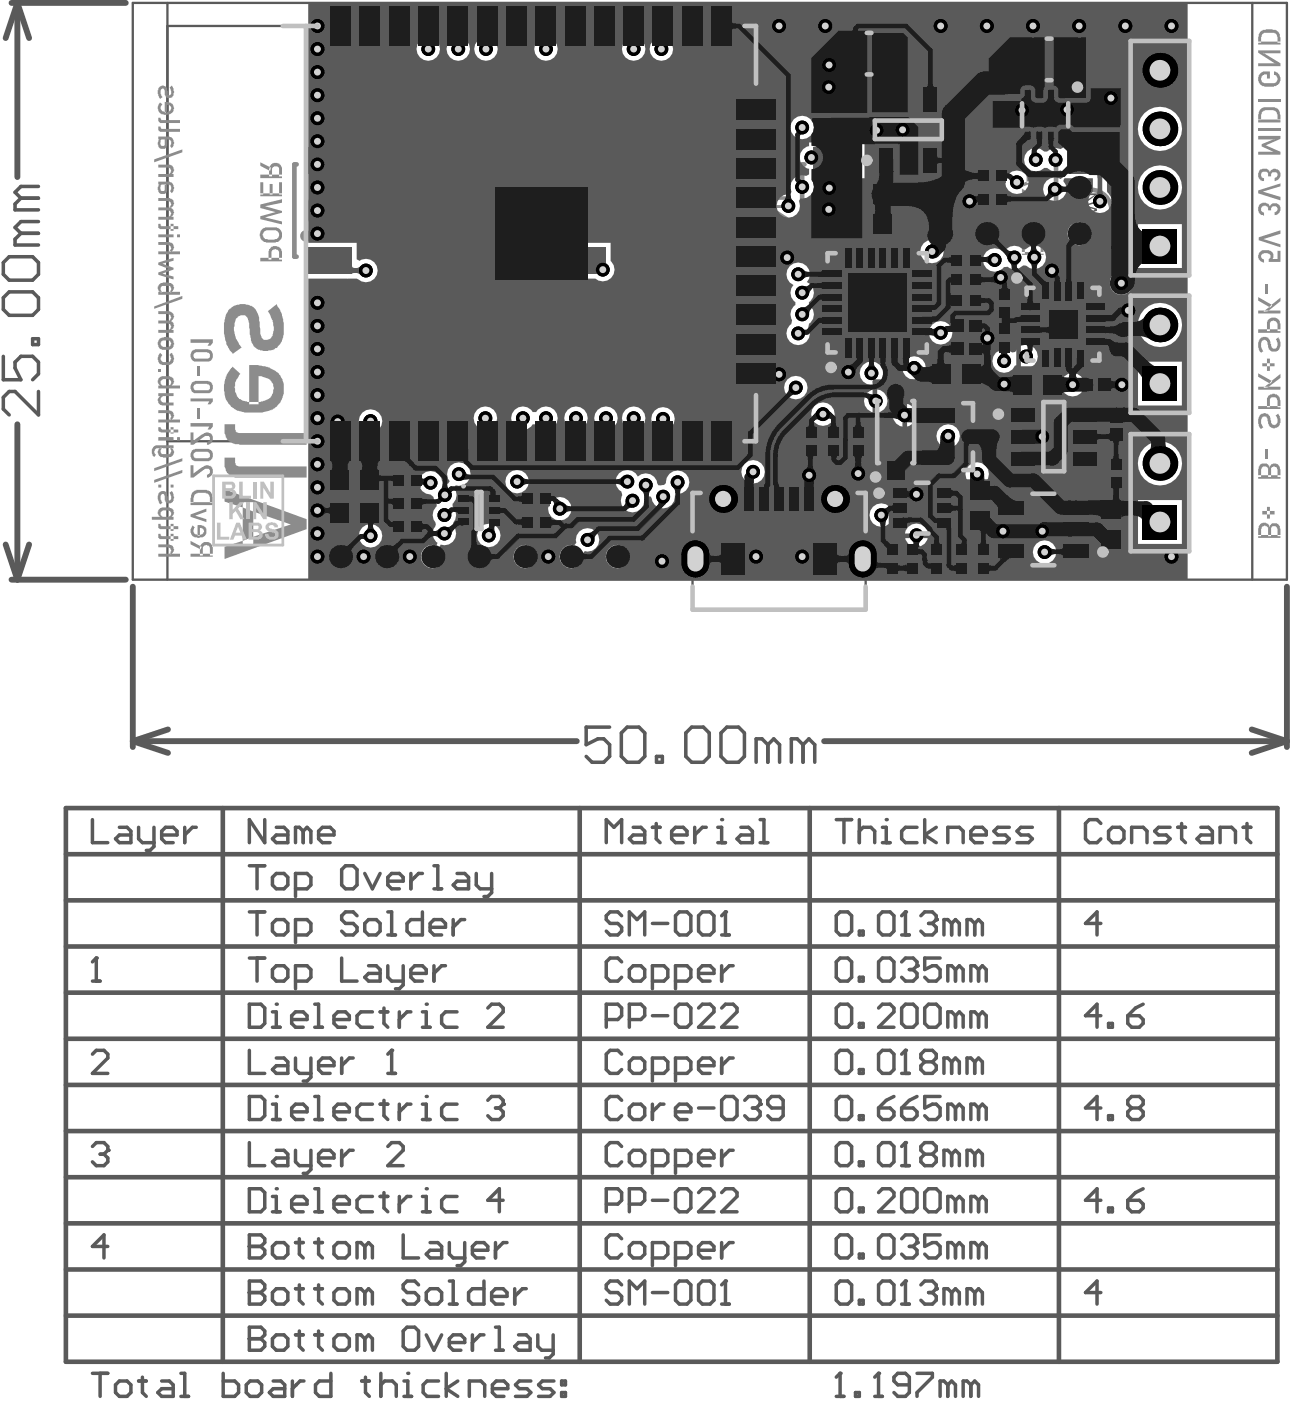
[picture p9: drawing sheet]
<svg xmlns="http://www.w3.org/2000/svg" width="186mm" height="202mm" viewBox="0 0 186 202" stroke-linecap="round" stroke-linejoin="round" font-family="sans-serif">
<g fill="#5a5a5a">
<path d="M46.6 31.6l.2-.1a.6 .6 0 0 1 .7 .6l.2 .4a.22 .22 0 0 0 .3 .2 .22 .22 0 0 0 .1-.2l.1-.4-.2-.3h-.2l.2-.3a.84 .84 0 0 1 .3 1.2l-.1 .2-.3 .1a.97 .97 0 0 1-.6-1h-.1v-.2l-.3-.1a.61 .61 0 0 0-.2 .6 .61 .61 0 0 0 .4 .5v.3l-.2-.1a.81 .81 0 0 1-.5-1z"/>
<path d="M46.4 29.3l2-.5v.3l-1.7 .4 1.7 .4v.4l-1.7 .4 1.7 .3v.3l-2-.5v-.3l1.7-.4-1.7-.5z"/>
<path d="M46.4 27.8h2v.2l-.4 .3v.2h-.3l.3-.4h-1.6z"/>
<path d="M83.2 31.8l.2-.1a.54 .54 0 0 1 .6 .1 .54 .54 0 0 1 .2 .5l.1 .2a.28 .28 0 0 0 0 .3 .28 .28 0 0 0 .4 0h.1v-.2a.37 .37 0 0 0-.2-.6h-.2l.1-.3 .2 .1a.86 .86 0 0 1 .2 1.2l-.1 .1a.55 .55 0 0 1-.5 0 .55 .55 0 0 1-.3-.6l-.2-.5-.2-.1a.66 .66 0 0 0 .1 1.1v.2a.89 .89 0 0 1-.6-.9z"/>
<path d="M83.1 29.6l1.9-.6v.3l-1.6 .4 1.6 .4v.3l-1.6 .5 1.6 .3v.3l-1.9-.5v-.3l1.7-.4-1.7-.5z"/>
<path d="M83.1 27.6h.2v1l.3-.2a1.35 1.35 0 0 1 1.1-.8l.1 .1a.62 .62 0 0 1-.2 1.1l-.1 .1-.1-.2a.43 .43 0 0 0 .4-.5 .45 .45 0 0 0-.4-.3 .45 .45 0 0 0-.4 .3l-.2 .1-.2 .4-.3 .2h-.2z"/>
<path d="M119.8 32h.1a.45 .45 0 0 1 .4-.3 .45 .45 0 0 1 .4 .3h.1l.1 .6h.1a.22 .22 0 0 0 .1 .3 .22 .22 0 0 0 .3-.2l.1-.2a.34 .34 0 0 0-.3-.5l-.1-.3 .1 .1a.43 .43 0 0 1 .4 .5 .63 .63 0 0 1-.6 .8l-.3-.2-.2-.6a.32 .32 0 0 0-.4-.3 .6 .6 0 0 0 .3 1v.2a.89 .89 0 0 1-.7-.9z"/>
<path d="M119.7 29.6l1.9-.6v.3l-1.6 .4 1.6 .4v.3l-1.6 .5 1.6 .4v.2l-1.9-.5v-.2l1.7-.5-1.7-.5z"/>
<path d="M119.8 27.9a.59 .59 0 0 1 1 .1 .45 .45 0 0 1 .5-.3 .45 .45 0 0 1 .3 .5 .34 .34 0 0 1-.2 .5v.1h-.3v-.1a.36 .36 0 0 0 .4-.5 .36 .36 0 0 0-.5-.2l-.1 .4h-.3v-.2a.32 .32 0 0 0-.4-.3l-.2 .1a.37 .37 0 0 0-.1 .4 .37 .37 0 0 0 .4 .3l-.1 .2-.4-.2-.1-.2z"/>
<path d="M156.4 32h.1a.45 .45 0 0 1 .4-.3 .45 .45 0 0 1 .4 .3l.2 .3v.3h.1a.25 .25 0 0 0 .2 .3 .25 .25 0 0 0 .3-.3v-.1a.34 .34 0 0 0-.3-.5v-.3v.1a.43 .43 0 0 1 .5 .5h.1v.2h-.1a.46 .46 0 0 1-.3 .5 .46 .46 0 0 1-.5 0l-.2-.1-.1-.6a.32 .32 0 0 0-.5-.3 .57 .57 0 0 0 .3 1v.2h-.1a.95 .95 0 0 1-.6-.9z"/>
<path d="M156.4 29.6l1.9-.6v.3l-1.6 .4 1.6 .4v.3l-1.6 .5 1.6 .4v.2l-1.9-.5v-.3l1.6-.4-1.6-.5z"/>
<path d="M157 28.2h.9l-.9 .5zM156.4 27.9v.3h.4v.8h.2l1.3-.9v-.2h-1.3v-.3h-.2v.3z"/>
</g>
<g fill="none" stroke="#5a5a5a" stroke-width=".33">
<path d="M24.2 3.7h84.9v60h-84.9zM44.1 3.7v60M122.7 4.4h5.4v6.7h-5.4zM126.2 16.1h9.7v5.3h-9.7zM147.5 13.2h6.6v6.7h-6.6zM148.7 5.2h5.3v6.7h-5.3zM137.6 36.6h3.5v1.9h-3.5zM137.6 39.4h3.5v1.9h-3.5zM141.5 24.5h3.5v1.8h-3.5zM141.5 27.8h3.5v1.8h-3.5zM137.6 42.4h3.5v1.9h-3.5zM144 47h1.8v3.5h-1.8z"/>
<path d="M144 42h1.8v3.5h-1.8zM149.2 58h5.7v10h-5.7zM57 75.1h3.5v1.8h-3.5zM57 68.4h3.5v1.8h-3.5zM57 71.7h3.5v1.9h-3.5zM75.7 71.1h3.5v1.8h-3.5zM75.7 74.4h3.5v1.8h-3.5zM99.9 71.1h25v16.9h-25zM116.2 61.9h1.8v3.5h-1.8zM119.3 61.9h1.9v3.5h-1.9zM122.9 61.9h1.8v3.5h-1.8zM127.8 78.9h1.8v3.5h-1.8z"/>
<path d="M130.8 78.9h1.8v3.5h-1.8zM134.2 78.9h1.9v3.5h-1.9zM137.8 78.9h1.8v3.5h-1.8zM141 78.9h1.8v3.5h-1.8zM160.1 66.6h1.8v3.5h-1.8z"/>
</g>
<path d="M126.2 55.1h6v14.5h-6zM130.5 56.5h15.4v13h-15.4zM147 40.4h12.8v12.8h-12.8zM128.6 69.3h9v8h-9zM143.7 70.1h13.7v12.6h-13.7z" fill="none" stroke="#5a5a5a" stroke-width=".67"/>
<g fill="#5a5a5a">
<path d="M98.6 78.8a2.01 2.01 0 0 1 2.3-.8 2.01 2.01 0 0 1 1.4 2v1.3a2 2 0 0 1-2 2 2 2 0 0 1-2-2v-1.7z"/>
<path d="M123.3 78.3a2 2 0 0 1 3.2 1.7v1.3a2 2 0 0 1-2 2 2 2 0 0 1-2-2v-1.7l.3-.8z"/>
<circle cx="120.5" cy="72" r="2.03"/>
<circle cx="104.3" cy="72" r="2.03"/>
</g>
<g fill="none" stroke="#5a5a5a" stroke-width=".85">
<path d="M1.7 .4h16.4M2.5 .4v25.1M2.5 .4l1.7 5.1M2.5 .4l-1.7 5.1M.8 78.6l1.7 5M2.5 61.2v22.4M4.2 78.6l-1.7 5M1.7 83.6h16.4M19.2 84.6v23.2M185.7 84.6v23.2M19.2 106.9l5 1.7M19.2 106.9h64"/>
<path d="M24.2 105.2l-5 1.7M118.9 106.9h66.8M180.6 105.2l5.1 1.7M185.7 106.9l-5.1 1.7"/>
</g>
<g fill="none" stroke="#5a5a5a" stroke-width=".67">
<path d="M9.5 116.6h174.8v79.9h-174.8zM32.1 116.6v79.9M83.6 116.6v79.9M116.8 116.6v79.9M152.8 116.6v79.9M9.5 136.6h174.8M9.5 129.9h174.8M9.5 123.3h174.8M9.5 156.5h174.8M9.5 149.9h174.8M9.5 143.2h174.8M9.5 176.5h174.8"/>
<path d="M9.5 169.9h174.8M9.5 163.2h174.8M9.5 189.8h174.8M9.5 183.2h174.8"/>
</g>
<path d="M24.2 .4v83.2M180.7 .4v83.2" fill="none" stroke="#5a5a5a" stroke-width=".33"/>
<path d="M13.9 138.2v3.4M13.3 141.6h1.1" fill="none" stroke="#5a5a5a" stroke-width=".5"/>
<circle cx="13.9" cy="138.2" r=".25" fill="#5a5a5a"/>
<path d="M13.9 138.2l-.6 .6M13.3 165.4l.6-.5h1.1l.6 .5v.6" fill="none" stroke="#5a5a5a" stroke-width=".5"/>
<circle cx="15.6" cy="166" r=".25" fill="#5a5a5a"/>
<g fill="none" stroke="#5a5a5a" stroke-width=".5">
<path d="M158.8 133.2h-2.2l1.7-1.6v3.3M13.3 152.1l.6-.6h1.1l.6 .6v.6l-2.3 2.2h2.3M158.8 146.6h-2.2l1.7-1.7v3.3M158.8 159.9h-2.2l1.7-1.7v3.3M159.9 147.7h.6v.5h-.6zM162.7 146.6h1.7l.5 .5v.6l-.5 .5h-1.1l-.6-.5zM163.3 159.9l-.6-.6v-.5l.6-.6h1.1l.5 .6v.5l-.5 .6M163.3 159.9l-.6 .5v.6l.6 .5h1.1l.5-.5v-.6l-.5-.5M163.3 159.9h1.1M164.9 144.9l-1.1 .5-1.1 1.2M14.4 166.5h.6M15 166.5l.6 .6v.5l-.6 .6h-1.1l-.6-.6"/>
<path d="M15.6 166l-.6 .5M15.6 179.8h-2.3l1.7-1.6v3.3M36 171.5h1.6l.6 .6v2.2l-.6 .5h-1.6zM39.3 174.8h1.1M39.3 172.6h.6v2.2M158.8 173.2h-2.2l1.7-1.7v3.3M159.9 161h.6v.5h-.6zM159.9 174.3h.6v.5h-.6zM162.7 173.2h1.7l.5 .5v.6l-.5 .5h-1.1l-.6-.5zM164.9 171.5l-1.1 .6-1.1 1.1M158.8 186.5h-2.2l1.7-1.7v3.4"/>
</g>
<path d="M.5 37.9l.8-.9h3.4l.9 .9v1.7l-.9 .8h-3.4l-.8-.8zM3 28.6l-.8 .8v.9h3.4M3 33.7l-.8 .8v.9h3.4M3 33.7h2.6M3 28.6h2.6M5.6 32h-2.6l-.8 .8 .8 .9M5.6 26.9h-2.6l-.8 .8 .8 .9M.5 43l.8-.9h3.4l.9 .9v1.6l-.9 .9h-3.4l-.8-.9zM.5 51.4v3.4h2.5l-.8-1.7v-.8l.8-.9h1.7l.9 .9v1.6l-.9 .9M4.7 48.9h.9v.8h-.9zM5.6 56.5v3.4l-3.4-3.4h-.9l-.8 .8v1.7l.8 .9" fill="none" stroke="#5a5a5a" stroke-width=".51"/>
<circle cx="39.9" cy="171.5" r=".25" fill="#5a5a5a"/>
<path d="M42.1 173.7h2.2v-.5l-.6-.6h-1.1l-.5 .6v1.1l.5 .5h1.1M45.4 174.8h1.1M45.4 171.5h.6v3.3M48.2 173.7h2.2v-.5l-.6-.6h-1.1l-.5 .6v1.1l.5 .5h1.1M53.7 172.6h-1.6l-.6 .6v1.1l.6 .5h1.6M54.8 172.6h1.2M55.4 172.1v2.2l.6 .5M57.6 172.6v2.2M59.3 172.6h-.6l-1.1 1.1M60.9 174.8h1.2M60.9 172.6h.6v2.2" fill="none" stroke="#5a5a5a" stroke-width=".5"/>
<circle cx="61.5" cy="171.5" r=".25" fill="#5a5a5a"/>
<g fill="none" stroke="#5a5a5a" stroke-width=".5">
<path d="M36 158.2h1.6l.6 .6v2.2l-.6 .5h-1.6zM39.3 159.3h.6v2.2M36 164.9v3.3h2.2M39.3 161.5h1.1M39.9 166h1.1l.5 .5v1.7h-1.6l-.6-.6 .6-.5h1.6M42.6 166v1.6l.6 .6h1.7M44.9 166v2.7l-.6 .6h-.6M46 167.1h2.2v-.6l-.6-.5h-1.1l-.5 .5v1.1l.5 .6h1.1M49.3 166v2.2M51 166h-.6l-1.1 1.1M56 165.4l.5-.5h1.1l.6 .5v.6l-2.2 2.2h2.2M65.9 172.6h-1.6l-.6 .6v1.1l.6 .5h1.6"/>
<path d="M72.6 173.2h-2.2l1.6-1.7v3.3"/>
</g>
<circle cx="39.9" cy="158.2" r=".25" fill="#5a5a5a"/>
<path d="M45.4 158.2h.6v3.3M53.7 159.3h-1.6l-.6 .6v1.1l.6 .5h1.6M54.8 159.3h1.2M55.4 158.8v2.2l.6 .5M57.6 159.3v2.2M59.3 159.3h-.6l-1.1 1.1M60.9 159.3h.6v2.2M42.1 160.4h2.2v-.5l-.6-.6h-1.1l-.5 .6v1.1l.5 .5h1.1M45.4 161.5h1.1M48.2 160.4h2.2v-.5l-.6-.6h-1.1l-.5 .6v1.1l.5 .5h1.1M60.9 161.5h1.2" fill="none" stroke="#5a5a5a" stroke-width=".5"/>
<circle cx="61.5" cy="158.2" r=".25" fill="#5a5a5a"/>
<path d="M65.9 159.3h-1.6l-.6 .6v1.1l.6 .5h1.6M70.4 158.8l.5-.6h1.1l.6 .6v.5" fill="none" stroke="#5a5a5a" stroke-width=".5"/>
<circle cx="72.6" cy="159.3" r=".25" fill="#5a5a5a"/>
<path d="M36 151.5v3.4h2.2M39.9 152.7h1.1l.5 .5v1.7h-1.6l-.6-.6 .6-.5h1.6M42.6 152.7v1.6l.6 .6h1.7M44.9 152.7v2.7l-.6 .6h-.6M46 153.8h2.2v-.6l-.6-.5h-1.1l-.5 .5v1.1l.5 .6h1.1M49.3 152.7v2.2M51 152.7h-.6l-1.1 1.1M56 154.9h1.1M56.5 151.5v3.4M71.5 159.9h.5M72 159.9l.6 .5v.6l-.6 .5h-1.1l-.5-.5M72.6 159.3l-.6 .6" fill="none" stroke="#5a5a5a" stroke-width=".5"/>
<circle cx="56.5" cy="151.5" r=".25" fill="#5a5a5a"/>
<path d="M36 144.9h1.6l.6 .5v2.3l-.6 .5h-1.6zM39.3 148.2h1.1M39.3 146h.6v2.2M56.5 151.5l-.5 .6" fill="none" stroke="#5a5a5a" stroke-width=".5"/>
<circle cx="39.9" cy="144.9" r=".25" fill="#5a5a5a"/>
<path d="M42.1 147.1h2.2v-.5l-.6-.6h-1.1l-.5 .6v1.1l.5 .5h1.1M45.4 148.2h1.1M45.4 144.9h.6v3.3M48.2 147.1h2.2v-.5l-.6-.6h-1.1l-.5 .6v1.1l.5 .5h1.1M53.7 146h-1.6l-.6 .6v1.1l.6 .5h1.6M54.8 146h1.2M55.4 145.4v2.3l.6 .5M57.6 146v2.2M59.3 146h-.6l-1.1 1.1M60.9 148.2h1.2M60.9 146h.6v2.2" fill="none" stroke="#5a5a5a" stroke-width=".5"/>
<circle cx="61.5" cy="144.9" r=".25" fill="#5a5a5a"/>
<g fill="none" stroke="#5a5a5a" stroke-width=".5">
<path d="M13.3 118.3v3.3h2.3M17.2 119.4h1.1l.6 .5v1.7h-1.7l-.5-.6 .5-.5h1.7M20 119.4v1.6l.6 .6h1.6M22.2 119.4v2.7l-.5 .6h-.6M26.7 119.4v2.2M28.3 119.4h-.5l-1.1 1.1M38.2 118.3v3.3l-2.2-3.3v3.3M39.9 119.4h1.1l.5 .5v1.7h-1.6l-.6-.6 .6-.5h1.6M43.7 119.9l-.5-.5h-.6v2.2M43.7 119.9l.6-.5 .6 .5v1.7M43.7 119.9v1.7M23.3 120.5h2.2v-.6l-.5-.5h-1.1l-.6 .5v1.1l.6 .6h1.1"/>
<path d="M36 138.2h2.2M36 131.6h2.2M36 124.9h2.2M37.1 124.9v3.3M37.1 131.6v3.3M37.1 138.2v3.4M39.3 139.9l.6-.6h1.1l.5 .6v1.1l-.5 .6h-1.1l-.6-.6zM39.3 126.6l.6-.6h1.1l.5 .6v1.1l-.5 .5h-1.1l-.6-.5zM39.3 133.2l.6-.5h1.1l.5 .5v1.1l-.5 .6h-1.1l-.6-.6zM42.6 134.9h1.7l.6-.6v-1.1l-.6-.5h-1.7v3.3M42.6 128.2h1.7l.6-.5v-1.1l-.6-.6h-1.7v3.4M46 120.5h2.2v-.6l-.6-.5h-1.1l-.5 .5v1.1l.5 .6h1.1"/>
<path d="M49.3 138.2v3.4h2.2M49.3 125.5l.5-.6h1.2l.5 .6v2.2l-.5 .5h-1.2l-.5-.5zM51.5 132.1l-.5-.5h-1.2l-.5 .5v.6l.5 .5h1.2l.5 .6v.5l-.5 .6h-1.2l-.5-.6M52.6 133.2l.6-.5h1.1l.5 .5v1.1l-.5 .6h-1.1l-.6-.6zM52.6 126l1.1 2.2 1.1-2.2M53.2 139.3h1.1l.5 .6v1.7h-1.6l-.6-.6 .6-.6h1.6M56 139.3v1.7l.5 .6h1.7M56 127.1h2.2v-.5l-.6-.6h-1.1l-.5 .6v1.1l.5 .5h1.1M56 131.6h.5v3.3M56 134.9h1.1M58.2 139.3v2.8l-.6 .6h-.5M59.3 126v2.2"/>
<path d="M60.9 131.6v3.3h-1.6l-.6-.6v-1.1l.6-.5h1.6M60.9 126h-.5l-1.1 1.1M62.1 133.8h2.2v-.6l-.6-.5h-1.1l-.5 .5v1.1l.5 .6h1.1M62.6 139.3v2.3M62.6 124.9h.6v3.3M62.6 128.2h1.1M64.3 139.3h-.6l-1.1 1.1M65.4 132.7v2.2M65.9 126h1.2l.5 .6v1.6h-1.7l-.5-.5 .5-.6h1.7M67.1 132.7h-.6l-1.1 1.1M68.7 126v1.7l.6 .5h1.6M70.9 126v2.8l-.5 .6h-.6"/>
<path d="M42.6 141.6h1.7l.6-.6v-1.1l-.6-.6h-1.7v3.4M59.3 140.4h2.2v-.5l-.6-.6h-1.1l-.5 .6v1.1l.5 .6h1.1M65.9 146h-1.6l-.6 .6v1.1l.6 .5h1.6M70.4 145.4l.5-.5h1.1l.6 .5v.6l-2.2 2.2h2.2M87.5 173.7h1.6l.6-.5v-1.1l-.6-.6h-1.6v3.3M89.7 165.4l-.6-.5h-1.1l-.5 .5v2.2l.5 .6h1.1l.6-.6M90.8 173.7h1.7l.5-.5v-1.1l-.5-.6h-1.7v3.3M90.8 166.5l.6-.5h1.1l.5 .5v1.1l-.5 .6h-1.1l-.6-.6zM94.1 173.2h2.3M94.1 168.2h1.7l.6-.6v-1.1l-.6-.5h-1.7v3.3M97.5 172.1l.5-.6h1.1l.6 .6v2.2l-.6 .5h-1.1l-.5-.5zM97.5 168.2h1.6l.6-.6v-1.1l-.6-.5h-1.6v3.3"/>
<path d="M100.8 172.1l.5-.6h1.2l.5 .6v.5l-2.2 2.2h2.2M100.8 167.1h2.2v-.6l-.5-.5h-1.2l-.5 .5v1.1l.5 .6h1.2M104.1 172.1l.6-.6h1.1l.5 .6v.5l-2.2 2.2h2.2M104.1 166v2.2M105.8 166h-.6l-1.1 1.1M120.7 172.1l.5-.6h1.1l.6 .6v2.2l-.6 .5h-1.1l-.5-.5zM120.7 165.4l.5-.5h1.1l.6 .5v2.2l-.6 .6h-1.1l-.5-.6zM124 174.3h.5v.5h-.5zM124 167.6h.5v.6h-.5zM126.8 172.1l.5-.6h1.1l.6 .6v.5l-2.2 2.2h2.2M126.8 165.4l.5-.5h1.1l.6 .5v2.2l-.6 .6h-1.1l-.5-.6zM130.1 172.1l.5-.6h1.2l.5 .6v2.2l-.5 .5h-1.2l-.5-.5z"/>
<path d="M130.1 168.2h1.1M130.6 164.9v3.3M133.4 172.1l.6-.6h1.1l.5 .6v2.2l-.5 .5h-1.1l-.6-.5zM137.9 173.2l-.6-.6h-.6v2.2M137.9 173.2v1.6M137.9 173.2l.5-.6 .6 .6v1.6M141.2 173.2l-.6-.6h-.5v2.2M141.2 173.2v1.6M141.2 173.2l.5-.6 .6 .6v1.6"/>
</g>
<circle cx="130.6" cy="164.9" r=".25" fill="#5a5a5a"/>
<g fill="none" stroke="#5a5a5a" stroke-width=".5">
<path d="M89.7 158.8l-.6-.6h-1.1l-.5 .6v2.2l.5 .5h1.1l.6-.5M90.8 159.9l.6-.6h1.1l.5 .6v1.1l-.5 .5h-1.1l-.6-.5zM94.1 159.3v2.2M95.8 159.3h-.6l-1.1 1.1M100.8 159.9h2.2M104.7 158.2h1.1l.5 .6v2.2l-.5 .5h-1.1l-.6-.5v-2.2zM107.4 158.8l.6-.6h1.1l.6 .6v.5M97.5 160.4h2.2v-.5l-.6-.6h-1.1l-.5 .6v1.1l.5 .5h1.1M130.6 164.9l-.5 .5M133.4 166.5l-.5-.5v-.6l.5-.5h1.1l.6 .5v.6l-.6 .5M133.4 166.5l-.5 .6v.5l.5 .6h1.1l.6-.6v-.5l-.6-.6M133.4 166.5h1.1"/>
<path d="M137.3 166.5l-.6-.5h-.5v2.2M137.3 166.5v1.7M137.3 166.5l.6-.5 .5 .5v1.7M140.6 166.5l-.5-.5h-.6v2.2M140.6 166.5v1.7M140.6 166.5l.6-.5 .5 .5v1.7"/>
</g>
<circle cx="109.7" cy="159.3" r=".25" fill="#5a5a5a"/>
<g fill="none" stroke="#5a5a5a" stroke-width=".5">
<path d="M89.7 152.1l-.6-.6h-1.1l-.5 .6v2.2l.5 .6h1.1l.6-.6M90.8 153.2l.6-.5h1.1l.5 .5v1.1l-.5 .6h-1.1l-.6-.6zM94.1 154.9h1.7l.6-.6v-1.1l-.6-.5h-1.7v3.3M97.5 154.9h1.6l.6-.6v-1.1l-.6-.5h-1.6v3.3M100.8 153.8h2.2v-.6l-.5-.5h-1.2l-.5 .5v1.1l.5 .6h1.2M104.1 152.7v2.2M105.8 152.7h-.6l-1.1 1.1M108.6 159.9h.5M109.1 159.9l.6 .5v.6l-.6 .5h-1.1l-.6-.5M109.7 159.3l-.6 .6M113 159.9h-1.7l-.5-.6v-.5l.5-.6h1.1l.6 .6v2.2l-.6 .5h-1.1l-.5-.5M120.7 158.8l.5-.6h1.1l.6 .6v2.2l-.6 .5h-1.1l-.5-.5z"/>
<path d="M120.7 152.1l.5-.6h1.1l.6 .6v2.2l-.6 .6h-1.1l-.5-.6zM124 154.3h.5v.6h-.5zM126.8 159.9h1.6l.6 .5v.6l-.6 .5h-1.1l-.5-.5zM126.8 152.1l.5-.6h1.1l.6 .6v2.2l-.6 .6h-1.1l-.5-.6zM129 158.2l-1.1 .6-1.1 1.1M130.1 159.9h1.7l.5 .5v.6l-.5 .5h-1.2l-.5-.5zM130.1 154.9h1.1M130.6 151.5v3.4M132.3 158.2l-1.1 .6-1.1 1.1M135.6 158.2h-2.2v1.7l1.1-.6h.6l.5 .6v1.1l-.5 .5h-1.1l-.6-.5M137.9 159.9l-.6-.6h-.6v2.2M137.9 159.9v1.6"/>
<path d="M137.9 159.9l.5-.6 .6 .6v1.6M141.2 159.9l-.6-.6h-.5v2.2M141.2 159.9v1.6M141.2 159.9l.5-.6 .6 .6v1.6M124 161h.5v.5h-.5z"/>
</g>
<circle cx="130.6" cy="151.5" r=".25" fill="#5a5a5a"/>
<g fill="none" stroke="#5a5a5a" stroke-width=".5">
<path d="M89.7 138.8l-.6-.6h-1.1l-.5 .6v2.2l.5 .6h1.1l.6-.6M90.8 139.9l.6-.6h1.1l.5 .6v1.1l-.5 .6h-1.1l-.6-.6zM104.1 139.3v2.3M105.8 139.3h-.6l-1.1 1.1M120.7 138.8l.5-.6h1.1l.6 .6v2.2l-.6 .6h-1.1l-.5-.6zM126.8 138.8l.5-.6h1.1l.6 .6v2.2l-.6 .6h-1.1l-.5-.6zM130.1 138.8l.5-.6h1.2l.5 .6v.5M87.5 147.1h1.6l.6-.5v-1.2l-.6-.5h-1.6v3.3M90.8 147.1h1.7l.5-.5v-1.2l-.5-.5h-1.7v3.3M94.1 146.6h2.3M94.1 141.6h1.7l.6-.6v-1.1l-.6-.6h-1.7v3.4M97.5 145.4l.5-.5h1.1l.6 .5v2.3l-.6 .5h-1.1l-.5-.5z"/>
<path d="M97.5 141.6h1.6l.6-.6v-1.1l-.6-.6h-1.6v3.4M100.8 145.4l.5-.5h1.2l.5 .5v.6l-2.2 2.2h2.2M100.8 140.4h2.2v-.5l-.5-.6h-1.2l-.5 .6v1.1l.5 .6h1.2M104.1 145.4l.6-.5h1.1l.5 .5v.6l-2.2 2.2h2.2M120.7 145.4l.5-.5h1.1l.6 .5v2.3l-.6 .5h-1.1l-.5-.5zM124 147.7h.5v.5h-.5zM124 141h.5v.6h-.5zM126.8 145.4l.5-.5h1.1l.6 .5v.6l-2.2 2.2h2.2M130.1 145.4l.5-.5h1.2l.5 .5v2.3l-.5 .5h-1.2l-.5-.5zM130.6 151.5l-.5 .6M133.4 153.2l-.5-.5v-.6l.5-.6h1.1l.6 .6v.6l-.6 .5M133.4 153.2l-.5 .6v.5l.5 .6h1.1l.6-.6v-.5l-.6-.6"/>
<path d="M133.4 153.2h1.1M133.4 145.4l.6-.5h1.1l.5 .5v2.3l-.5 .5h-1.1l-.6-.5zM137.3 153.2l-.6-.5h-.5v2.2M137.3 153.2v1.7M137.3 153.2l.6-.5 .5 .5v1.7M137.9 146.6l-.6-.6h-.6v2.2M137.9 146.6v1.6M137.9 146.6l.5-.6 .6 .6v1.6M140.6 153.2l-.5-.5h-.6v2.2M140.6 153.2v1.7M140.6 153.2l.6-.5 .5 .5v1.7M141.2 146.6l.5-.6 .6 .6v1.6"/>
<path d="M141.2 146.6l-.6-.6h-.5v2.2M141.2 146.6v1.6"/>
</g>
<circle cx="132.3" cy="139.3" r=".25" fill="#5a5a5a"/>
<g fill="none" stroke="#5a5a5a" stroke-width=".5">
<path d="M89.7 132.1l-.6-.5h-1.1l-.5 .5v.6l.5 .5h1.1l.6 .6v.5l-.6 .6h-1.1l-.5-.6M90.8 134.9v-3.3l1.1 1.1 1.1-1.1v3.3M94.1 133.2h2.3M97.5 132.1l.5-.5h1.1l.6 .5v2.2l-.6 .6h-1.1l-.5-.6zM100.8 132.1l.5-.5h1.2l.5 .5v2.2l-.5 .6h-1.2l-.5-.6zM104.1 134.9h1.1M104.7 131.6v3.3M131.2 139.9h.6M131.8 139.9l.5 .5v.6l-.5 .6h-1.2l-.5-.6M132.3 139.3l-.5 .6M135.6 138.2h-2.2v1.7l1.1-.6h.6l.5 .6v1.1l-.5 .6h-1.1l-.6-.6M137.9 139.9l-.6-.6h-.6v2.3"/>
<path d="M137.9 139.9v1.7M137.9 139.9l.5-.6 .6 .6v1.7M141.2 139.9l-.6-.6h-.5v2.3M141.2 139.9v1.7M141.2 139.9l.5-.6 .6 .6v1.7"/>
</g>
<circle cx="104.7" cy="131.6" r=".25" fill="#5a5a5a"/>
<path d="M104.7 131.6l-.6 .5M120.7 132.1l.5-.5h1.1l.6 .5v2.2l-.6 .6h-1.1l-.5-.6zM124 134.3h.5v.6h-.5zM126.8 132.1l.5-.5h1.1l.6 .5v2.2l-.6 .6h-1.1l-.5-.6zM130.1 134.9h1.1M130.6 131.6v3.3" fill="none" stroke="#5a5a5a" stroke-width=".5"/>
<circle cx="130.6" cy="131.6" r=".25" fill="#5a5a5a"/>
<path d="M130.6 131.6l-.5 .5M132.9 132.1l.5-.5h1.1l.6 .5v.6" fill="none" stroke="#5a5a5a" stroke-width=".5"/>
<circle cx="135.1" cy="132.7" r=".25" fill="#5a5a5a"/>
<g fill="none" stroke="#5a5a5a" stroke-width=".5">
<path d="M91.4 119.4h1.1l.5 .5v1.7h-1.6l-.6-.6 .6-.5h1.6M94.1 119.4h1.1M94.7 118.8v2.2l.5 .6M100.2 119.4v2.2M101.9 119.4h-.6l-1.1 1.1M103.6 119.4h.5v2.2M87.5 121.6v-3.3l1.1 1.1 1.1-1.1v3.3M96.9 120.5h2.2v-.6l-.5-.5h-1.1l-.6 .5v1.1l.6 .6h1.1M103.6 121.6h1.1M134 133.2h.5M134.5 133.2l.6 .6v.5l-.6 .6h-1.1l-.5-.6M135.1 132.7l-.6 .5"/>
<path d="M137.3 133.2l-.6-.5h-.5v2.2M137.3 133.2v1.7M137.3 133.2l.6-.5 .5 .5v1.7M140.6 133.2l-.5-.5h-.6v2.2M140.6 133.2v1.7M140.6 133.2l.6-.5 .5 .5v1.7"/>
</g>
<circle cx="104.1" cy="118.3" r=".25" fill="#5a5a5a"/>
<path d="M106.9 119.4h1.1l.6 .5v1.7h-1.7l-.6-.6 .6-.5h1.7M109.7 118.3h.5v3.3M120.7 118.3h2.2M121.8 118.3v3.3M124 119.9l.5-.5h1.2l.5 .5v1.7M124 118.3v3.3M127.3 119.4h.6v2.2M109.7 121.6h1.1M127.3 121.6h1.1" fill="none" stroke="#5a5a5a" stroke-width=".5"/>
<circle cx="127.9" cy="118.3" r=".25" fill="#5a5a5a"/>
<g fill="none" stroke="#5a5a5a" stroke-width=".5">
<path d="M132.3 119.4h-1.7l-.5 .5v1.1l.5 .6h1.7M133.4 118.3v3.3M135.1 119.4l-1.7 1.1 1.7 1.1M145.6 119.4h-1.6l-.6 .5 .6 .6h1.1l.5 .5-.5 .6h-1.7M149 119.4h-1.7l-.6 .5 .6 .6h1.1l.6 .5-.6 .6h-1.7M158.8 118.8l-.5-.5h-1.1l-.6 .5v2.2l.6 .6h1.1l.5-.6M159.9 119.9l.6-.5h1.1l.6 .5v1.1l-.6 .6h-1.1l-.6-.6zM168.8 119.4h-1.6l-.6 .5 .6 .6h1.1l.5 .5-.5 .6h-1.7M169.9 119.4h1.1M170.5 118.8v2.2l.5 .6M173.3 119.4h1.1l.5 .5v1.7h-1.6l-.6-.6 .6-.5h1.6M179.4 119.4h1.1"/>
<path d="M179.9 118.8v2.2l.6 .6M136.7 121.6v-2.2h1.7l.6 .5v1.7M140.1 120.5h2.2v-.6l-.6-.5h-1.1l-.5 .5v1.1l.5 .6h1.1M163.3 121.6v-2.2h1.6l.6 .5v1.7M176 121.6v-2.2h1.7l.6 .5v1.7M13.3 198.1h2.3M14.4 198.1v3.4M16.7 199.8l.5-.5h1.1l.6 .5v1.1l-.6 .6h-1.1l-.5-.6zM20 199.3h1.1M20.6 198.7v2.2l.5 .6M23.3 199.3h1.1l.6 .5v1.7h-1.7l-.5-.6 .5-.5h1.7M26.1 198.1h.6v3.4"/>
<path d="M32.2 198.1v3.4h1.7l.5-.6v-1.1l-.5-.5h-1.7M36.1 199.3h1.1l.6 .5v1.1l-.6 .6h-1.1l-.6-.6v-1.1zM39.4 199.3h1.1l.6 .5v1.7h-1.7l-.5-.6 .5-.5h1.7M42.2 199.3v2.2M43.9 199.3h-.6l-1.1 1.1M47.7 198.1v3.4h-1.6l-.6-.6v-1.1l.6-.5h1.6M52.2 199.3h1.1M52.7 198.7v2.2l.6 .6M55 199.8l.5-.5h1.1l.6 .5v1.7M55 198.1v3.4M58.3 199.3h.5v2.2M26.1 201.5h1.1"/>
<path d="M58.3 201.5h1.1"/>
</g>
<circle cx="58.8" cy="198.1" r=".25" fill="#5a5a5a"/>
<path d="M36 184.8v3.4h1.6l.6-.6v-.5l-.6-.6h-1.6M63.3 199.3h-1.7l-.5 .5v1.1l.5 .6h1.7M64.4 198.1v3.4M66 199.3l-1.6 1.1 1.6 1.1M76.6 199.3h-1.7l-.5 .5 .5 .6h1.1l.6 .5-.6 .6h-1.6M79.9 199.3h-1.6l-.6 .5 .6 .6h1.1l.5 .5-.5 .6h-1.7M81 199.3h.6v.5h-.6zM67.7 201.5v-2.2h1.7l.5 .5v1.7M71 200.4h2.3v-.6l-.6-.5h-1.1l-.6 .5v1.1l.6 .6h1.1M81 200.9h.6v.6h-.6z" fill="none" stroke="#5a5a5a" stroke-width=".5"/>
<circle cx="36" cy="186.5" r=".25" fill="#5a5a5a"/>
<g fill="none" stroke="#5a5a5a" stroke-width=".5">
<path d="M36 178.2v3.3h1.6l.6-.6v-.5l-.6-.6h-1.6M36 184.8h1.6l.6 .6v.5l-.6 .6h-1.6M39.3 186.5l.6-.6h1.1l.5 .6v1.1l-.5 .6h-1.1l-.6-.6zM42.6 185.9h1.1M43.2 185.4v2.2l.5 .6M45.4 185.9h1.1M46 185.4v2.2l.5 .6M48.2 186.5l.5-.6h1.1l.6 .6v1.1l-.6 .6h-1.1l-.5-.6zM52.6 186.5l-.5-.6h-.6v2.3M52.6 186.5v1.7M52.6 186.5l.6-.6 .5 .6v1.7M60.4 185.4l-.6-.6h-1.1l-.5 .6v.5l.5 .6h1.1l.6 .6v.5l-.6 .6h-1.1l-.5-.6"/>
<path d="M61.5 186.5l.6-.6h1.1l.5 .6v1.1l-.5 .6h-1.1l-.6-.6zM64.8 184.8h.6v3.4M64.8 188.2h1.1M69.8 184.8v3.4h-1.6l-.6-.6v-1.1l.6-.6h1.6M70.9 187.1h2.3v-.6l-.6-.6h-1.1l-.6 .6v1.1l.6 .6h1.1M74.3 185.9v2.3M75.9 185.9h-.5l-1.1 1.2"/>
</g>
<circle cx="36" cy="179.8" r=".25" fill="#5a5a5a"/>
<g fill="none" stroke="#5a5a5a" stroke-width=".5">
<path d="M36 178.2h1.6l.6 .5v.6l-.6 .5h-1.6M39.3 179.8l.6-.5h1.1l.5 .5v1.1l-.5 .6h-1.1l-.6-.6zM42.6 179.3h1.1M43.2 178.7v2.2l.5 .6M45.4 179.3h1.1M46 178.7v2.2l.5 .6M48.2 179.8l.5-.5h1.1l.6 .5v1.1l-.6 .6h-1.1l-.5-.6zM52.6 179.8l-.5-.5h-.6v2.2M52.6 179.8v1.7M52.6 179.8l.6-.5 .5 .5v1.7M58.2 178.2v3.3h2.2M62.1 179.3h1.1l.5 .5v1.7h-1.6l-.6-.6 .6-.5h1.6"/>
<path d="M64.8 179.3v1.6l.6 .6h1.7M67.1 179.3v2.8l-.6 .5h-.6M71.5 179.3v2.2M73.2 179.3h-.6l-1.1 1.1M68.2 180.4h2.2v-.6l-.6-.5h-1.1l-.5 .5v1.1l.5 .6h1.1M121.2 198.1v3.4M120.7 201.5h1.1"/>
</g>
<circle cx="121.2" cy="198.1" r=".25" fill="#5a5a5a"/>
<path d="M121.2 198.1l-.5 .6M126.8 198.1v3.4M123.4 200.9h.6v.6h-.6zM126.2 201.5h1.1" fill="none" stroke="#5a5a5a" stroke-width=".5"/>
<circle cx="126.8" cy="198.1" r=".25" fill="#5a5a5a"/>
<g fill="none" stroke="#5a5a5a" stroke-width=".5">
<path d="M89.7 185.4l-.6-.6h-1.1l-.5 .6v.5l.5 .6h1.1l.6 .6v.5l-.6 .6h-1.1l-.5-.6M90.8 188.2v-3.4l1.1 1.1 1.1-1.1v3.4M94.1 186.5h2.3M97.5 185.4l.5-.6h1.1l.6 .6v2.2l-.6 .6h-1.1l-.5-.6zM100.8 185.4l.5-.6h1.2l.5 .6v2.2l-.5 .6h-1.2l-.5-.6zM104.1 188.2h1.1M104.7 184.8v3.4M126.8 198.1l-.6 .6M131.2 199.8h-1.7l-.5-.5v-.6l.5-.6h1.1l.6 .6v2.2l-.6 .6h-1.1l-.5-.6M132.3 198.1h2.2v.6l-2.2 2.2v.6M136.7 199.8l-.5-.5h-.6v2.2M136.7 199.8v1.7"/>
<path d="M136.7 199.8l.6-.5 .6 .5v1.7M140.1 199.8l-.6-.5h-.5v2.2M140.1 199.8v1.7M140.1 199.8l.5-.5 .6 .5v1.7"/>
</g>
<circle cx="104.7" cy="184.8" r=".25" fill="#5a5a5a"/>
<g fill="none" stroke="#5a5a5a" stroke-width=".5">
<path d="M89.7 178.7l-.6-.5h-1.1l-.5 .5v2.2l.5 .6h1.1l.6-.6M90.8 179.8l.6-.5h1.1l.5 .5v1.1l-.5 .6h-1.1l-.6-.6zM104.1 179.3v2.2M105.8 179.3h-.6l-1.1 1.1M94.1 181.5h1.7l.6-.6v-1.1l-.6-.5h-1.7v3.3M97.5 181.5h1.6l.6-.6v-1.1l-.6-.5h-1.6v3.3M100.8 180.4h2.2v-.6l-.5-.5h-1.2l-.5 .5v1.1l.5 .6h1.2M104.7 184.8l-.6 .6M120.7 185.4l.5-.6h1.1l.6 .6v2.2l-.6 .6h-1.1l-.5-.6zM124 187.6h.5v.6h-.5zM126.8 185.4l.5-.6h1.1l.6 .6v2.2l-.6 .6h-1.1l-.5-.6zM130.1 188.2h1.1"/>
<path d="M130.6 184.8v3.4"/>
</g>
<circle cx="130.6" cy="184.8" r=".25" fill="#5a5a5a"/>
<path d="M130.6 184.8l-.5 .6M132.9 185.4l.5-.6h1.1l.6 .6v.5" fill="none" stroke="#5a5a5a" stroke-width=".5"/>
<circle cx="135.1" cy="185.9" r=".25" fill="#5a5a5a"/>
<g fill="none" stroke="#5a5a5a" stroke-width=".5">
<path d="M120.7 178.7l.5-.5h1.1l.6 .5v2.2l-.6 .6h-1.1l-.5-.6zM126.8 178.7l.5-.5h1.1l.6 .5v2.2l-.6 .6h-1.1l-.5-.6zM130.1 178.7l.5-.5h1.2l.5 .5v.6M124 180.9h.5v.6h-.5zM134 186.5h.5M134.5 186.5l.6 .6v.5l-.6 .6h-1.1l-.5-.6M135.1 185.9l-.6 .6M137.3 186.5l-.6-.6h-.5v2.3M137.3 186.5v1.7M137.3 186.5l.6-.6 .5 .6v1.7M140.6 186.5l-.5-.6h-.6v2.3M140.6 186.5v1.7"/>
<path d="M140.6 186.5l.6-.6 .5 .6v1.7"/>
</g>
<circle cx="132.3" cy="179.3" r=".25" fill="#5a5a5a"/>
<path d="M131.2 179.8h.6M131.8 179.8l.5 .6v.5l-.5 .6h-1.2l-.5-.6M132.3 179.3l-.5 .5M135.6 178.2h-2.2v1.6l1.1-.5h.6l.5 .5v1.1l-.5 .6h-1.1l-.6-.6M137.9 179.8l-.6-.5h-.6v2.2M137.9 179.8v1.7M137.9 179.8l.5-.5 .6 .5v1.7M141.2 179.8l-.6-.5h-.5v2.2M141.2 179.8v1.7M141.2 179.8l.5-.5 .6 .5v1.7M36 191.5v3.3h1.6l.6-.5v-.6l-.6-.5h-1.6" fill="none" stroke="#5a5a5a" stroke-width=".5"/>
<circle cx="36" cy="193.2" r=".25" fill="#5a5a5a"/>
<g fill="none" stroke="#5a5a5a" stroke-width=".5">
<path d="M36 191.5h1.6l.6 .5v.6l-.6 .6h-1.6M39.3 193.2l.6-.6h1.1l.5 .6v1.1l-.5 .5h-1.1l-.6-.5zM42.6 192.6h1.1M43.2 192v2.3l.5 .5M45.4 192.6h1.1M46 192v2.3l.5 .5M48.2 193.2l.5-.6h1.1l.6 .6v1.1l-.6 .5h-1.1l-.5-.5zM52.6 193.2l-.5-.6h-.6v2.2M52.6 193.2v1.6M52.6 193.2l.6-.6 .5 .6v1.6M58.2 192l.5-.5h1.1l.6 .5v2.3l-.6 .5h-1.1l-.5-.5zM61.5 192.6l1.1 2.2 1.1-2.2"/>
<path d="M64.8 193.7h2.3v-.5l-.6-.6h-1.1l-.6 .6v1.1l.6 .5h1.1M68.2 192.6v2.2M69.8 192.6h-.5l-1.1 1.1M71.5 191.5h.5v3.3M71.5 194.8h1.1M74.8 192.6h1.1l.6 .6v1.6h-1.7l-.5-.5 .5-.6h1.7M77.6 192.6v1.7l.5 .5h1.7M79.8 192.6v2.8l-.5 .5h-.6"/>
</g>
<path d="M88 104.9h-3.4v2.5l1.7-.8h.8l.9 .8v1.7l-.9 .9h-1.7l-.8-.9M89.6 105.8l.9-.9h1.7l.8 .9v3.3l-.8 .9h-1.7l-.9-.9zM94.7 109.1h.9v.9h-.9zM98.9 105.8l.9-.9h1.7l.8 .9v3.3l-.8 .9h-1.7l-.9-.9zM104 105.8l.9-.9h1.7l.8 .9v3.3l-.8 .9h-1.7l-.9-.9zM110.8 107.4l-.9-.8h-.8v3.4M110.8 107.4v2.6M110.8 107.4l.8-.8 .9 .8v2.6M115.9 107.4l-.9-.8h-.8v3.4M115.9 107.4v2.6M115.9 107.4l.8-.8 .9 .8v2.6" fill="none" stroke="#5a5a5a" stroke-width=".51"/>
<path d="M19.2 .4h166.5v83.2h-166.5z" fill="none" stroke="#5a5a5a" stroke-width=".33"/>
<g fill="#d2d2d2">
<circle cx="64.1" cy="77" r=".5"/>
<circle cx="66.2" cy="68.4" r=".5"/>
<circle cx="64.1" cy="74.3" r=".5"/>
<circle cx="64.2" cy="71.4" r=".5"/>
<circle cx="62.1" cy="69.7" r=".5"/>
<circle cx="70.5" cy="77.3" r=".5"/>
<circle cx="119.6" cy="12.6" r=".5"/>
<circle cx="119.6" cy="9.4" r=".5"/>
<circle cx="53.5" cy="77.3" r=".5"/>
<circle cx="53.5" cy="60.8" r=".5"/>
<circle cx="139.9" cy="29" r=".5"/>
<circle cx="115.7" cy="18.4" r=".5"/>
<circle cx="158.7" cy="29" r=".5"/>
<circle cx="144.9" cy="52.1" r=".5"/>
<circle cx="146.7" cy="26.3" r=".5"/>
<circle cx="152.2" cy="27.3" r=".5"/>
<circle cx="149.4" cy="23" r=".5"/>
<circle cx="152.3" cy="23" r=".5"/>
<circle cx="126.5" cy="18.8" r=".5"/>
<circle cx="117.1" cy="22.7" r=".5"/>
<circle cx="130.2" cy="18.7" r=".5"/>
<circle cx="115.7" cy="27" r=".5"/>
<circle cx="149.2" cy="37.1" r=".5"/>
<circle cx="154" cy="15.8" r=".5"/>
<circle cx="147.5" cy="15.9" r=".5"/>
<circle cx="134.5" cy="36.3" r=".5"/>
<circle cx="151.8" cy="39.1" r=".5"/>
<circle cx="146.4" cy="37.2" r=".5"/>
<circle cx="143.5" cy="37.5" r=".5"/>
<circle cx="144.4" cy="40" r=".5"/>
<circle cx="162.8" cy="44.8" r=".5"/>
<circle cx="155.7" cy="33.7" r=".5"/>
<circle cx="113.7" cy="29.7" r=".5"/>
<circle cx="135.7" cy="48" r=".5"/>
<circle cx="142.5" cy="48.8" r=".5"/>
<circle cx="113.6" cy="37.2" r=".5"/>
<circle cx="115.2" cy="39.6" r=".5"/>
<circle cx="119.7" cy="27.1" r=".5"/>
<circle cx="119.6" cy="30.2" r=".5"/>
<circle cx="95.7" cy="71.7" r=".5"/>
<circle cx="97.8" cy="69.6" r=".5"/>
<circle cx="48.7" cy="60.8" r=".5"/>
<circle cx="45.8" cy="63.7" r=".5"/>
<circle cx="123.8" cy="68.3" r=".5"/>
<circle cx="116.7" cy="68.6" r=".5"/>
<circle cx="161.8" cy="40.9" r=".5"/>
<circle cx="95.5" cy="81" r=".5"/>
<circle cx="109.1" cy="80.3" r=".5"/>
<circle cx="108.7" cy="68.1" r=".5"/>
<circle cx="61.8" cy="7.1" r=".5"/>
<circle cx="132.2" cy="77.2" r=".5"/>
<circle cx="132.2" cy="71.3" r=".5"/>
<circle cx="112.4" cy="54" r=".5"/>
<circle cx="95.7" cy="60.4" r=".5"/>
<circle cx="75.4" cy="60.3" r=".5"/>
<circle cx="91.4" cy="60.3" r=".5"/>
<circle cx="87.4" cy="60.3" r=".5"/>
<circle cx="83.1" cy="60.3" r=".5"/>
<circle cx="78.8" cy="60.3" r=".5"/>
<circle cx="70" cy="60.3" r=".5"/>
<circle cx="52.8" cy="39" r=".5"/>
<circle cx="45.8" cy="77" r=".5"/>
<circle cx="45.8" cy="73.7" r=".5"/>
<circle cx="45.8" cy="70.3" r=".5"/>
<circle cx="52.5" cy="80.3" r=".5"/>
<circle cx="59.1" cy="80.3" r=".5"/>
<circle cx="79.1" cy="80.3" r=".5"/>
<circle cx="115.7" cy="80.3" r=".5"/>
<circle cx="169" cy="80.3" r=".5"/>
<circle cx="169" cy="3.7" r=".5"/>
<circle cx="162.4" cy="3.7" r=".5"/>
<circle cx="155.7" cy="3.7" r=".5"/>
<circle cx="149" cy="3.7" r=".5"/>
<circle cx="142.4" cy="3.7" r=".5"/>
<circle cx="135.7" cy="3.7" r=".5"/>
<circle cx="119.1" cy="3.7" r=".5"/>
<circle cx="112.4" cy="3.7" r=".5"/>
<circle cx="45.8" cy="80.3" r=".5"/>
<circle cx="45.8" cy="23.7" r=".5"/>
<circle cx="45.8" cy="20.4" r=".5"/>
<circle cx="45.8" cy="7.1" r=".5"/>
<circle cx="45.8" cy="17.1" r=".5"/>
<circle cx="45.8" cy="30.4" r=".5"/>
<circle cx="45.8" cy="67" r=".5"/>
<circle cx="45.8" cy="60.3" r=".5"/>
<circle cx="45.8" cy="57" r=".5"/>
<circle cx="45.8" cy="53.7" r=".5"/>
<circle cx="45.8" cy="50.4" r=".5"/>
<circle cx="45.8" cy="47" r=".5"/>
<circle cx="45.8" cy="43.7" r=".5"/>
<circle cx="45.8" cy="33.7" r=".5"/>
<circle cx="45.8" cy="27" r=".5"/>
<circle cx="45.8" cy="13.7" r=".5"/>
<circle cx="45.8" cy="10.4" r=".5"/>
<circle cx="45.8" cy="3.7" r=".5"/>
<circle cx="87" cy="38.9" r=".5"/>
<circle cx="66.1" cy="7.1" r=".5"/>
<circle cx="78.8" cy="7.1" r=".5"/>
<circle cx="70.1" cy="7.1" r=".5"/>
<circle cx="95.4" cy="7.1" r=".5"/>
<circle cx="91.4" cy="7.1" r=".5"/>
<circle cx="128.4" cy="41.9" r=".33"/>
<circle cx="128.4" cy="45.5" r=".33"/>
<circle cx="124.7" cy="41.9" r=".33"/>
<circle cx="124.7" cy="45.5" r=".33"/>
<circle cx="90.5" cy="69.5" r=".5"/>
<circle cx="125.7" cy="53.8" r=".5"/>
<circle cx="126.4" cy="57.9" r=".5"/>
<circle cx="127.2" cy="74.3" r=".5"/>
<circle cx="89.1" cy="80.3" r=".5"/>
<circle cx="82.4" cy="80.3" r=".5"/>
<circle cx="62.4" cy="80.3" r=".5"/>
<circle cx="84.8" cy="77.9" r=".5"/>
<circle cx="91.3" cy="72.2" r=".5"/>
<circle cx="80.8" cy="73.4" r=".5"/>
<circle cx="160.3" cy="14.2" r=".5"/>
<circle cx="131.9" cy="53.1" r=".5"/>
<circle cx="74.6" cy="69.5" r=".5"/>
<circle cx="93.2" cy="70" r=".5"/>
<circle cx="114.8" cy="55.9" r=".5"/>
<circle cx="118.7" cy="59.8" r=".5"/>
<circle cx="115.2" cy="48.1" r=".5"/>
<circle cx="122.4" cy="53.7" r=".5"/>
<circle cx="141" cy="68.4" r=".5"/>
<circle cx="150.4" cy="63" r=".5"/>
<circle cx="136.8" cy="62.9" r=".5"/>
<circle cx="148" cy="51.4" r=".5"/>
<circle cx="130.5" cy="59.9" r=".5"/>
<circle cx="150.4" cy="76.6" r=".5"/>
<circle cx="144.7" cy="76.6" r=".5"/>
<circle cx="154.8" cy="55.5" r=".5"/>
<circle cx="161.9" cy="55.5" r=".5"/>
<circle cx="144.9" cy="55.4" r=".5"/>
<circle cx="150.7" cy="79.7" r=".5"/>
<circle cx="75.8" cy="80.3" r=".5"/>
<circle cx="78.1" cy="34" r=".5"/>
<circle cx="115.7" cy="42.2" r=".5"/>
<circle cx="153.5" cy="46.8" r=".5"/>
<circle cx="115.7" cy="45.4" r=".5"/>
<circle cx="49.1" cy="3.7" r=".5"/>
</g>
<path d="M42.8 23.7h-.3v13.3h.3M52.1 23.7h.4v13.3h-.4M79.4 23.7h-.3v13.3h.3M88.8 23.7h.3v13.3h-.3M116.1 23.7h-.4v13.3h.4M125.4 23.7h.3v13.3h-.3M152.7 23.7h-.3v13.3h.3M162 23.7h.4v13.3h-.4" fill="none" stroke="#8c8c8c" stroke-width=".67"/>
<g fill="#8c8c8c">
<path d="M37.6 37.2h1.1v.3h.5v-.3h-.5v-.9a.99 .99 0 0 1 1.1-.8 .99 .99 0 0 1 .9 .9v.8h-.4v-.8a.55 .55 0 0 0-.6-.5 .55 .55 0 0 0-.5 .5v.8h1.1v.3h.4v.2h-3.1z"/>
<path d="M37.6 29.5l3.1-.8v.6l-2.5 .5 2.5 .6v.3l-2.5 .7 2.5 .6v.4l-3.1-.8v-.4l2.2-.6-2.2-.6z"/>
<path d="M37.6 23.4l1.3 .7-.1 .5h.2l.1-.4-.2-.2a.94 .94 0 0 1 1.1-.5 .94 .94 0 0 1 .7 .9v.8h-.4v-.8a.52 .52 0 0 0-.4-.4 .52 .52 0 0 0-.6 .2l-.1 .1v.9h1.1v.2h.4v.3h-3.1v-.5h1.2v.2h.4v-.2h-.4v-.6l-1.2-.7z"/>
<path d="M110.9 35.8l.8-.5v.5a.67 .67 0 0 0-.5 .6 .67 .67 0 0 0 .3 .6l.2 .1h1.3v-.1h.2a.61 .61 0 0 0 .3-.5 .61 .61 0 0 0-.3-.6v-.1h-.2v-.5a1.17 1.17 0 0 1 .9 1 1.17 1.17 0 0 1-.5 1.2h-1.5a1.1 1.1 0 0 1-1-.5l-.1-.4h-.1z"/>
<path d="M38 33.6l.4-.4h1.2a.66 .66 0 0 1 .6 1l-.3 .3-.3 .1-1.3-.1a.7 .7 0 0 1-.3-.9zM37.6 33.2v.1a1.16 1.16 0 0 0 .5 1.6l1.4 .1a1.34 1.34 0 0 0 1.2-.8 1.19 1.19 0 0 0-.8-1.4h-1.2a1.08 1.08 0 0 0-1.1 .4z"/>
<path d="M40.3 26.3v1.6h.4v-1.6zM37.6 26.3v1.6h.4v.2h-.4v.2h3.1v-.2h-.4v-.2h-1v-1.4h-.4v1.4h.4v.2h-.4v-.2h-.9v-1.6z"/>
<path d="M111.2 33.4l.5-.3h1.1a.64 .64 0 0 1 .7 .6 .64 .64 0 0 1-.7 .6h-.9a.51 .51 0 0 1-.7-.6zM110.9 33.1l-.1 .3a1.05 1.05 0 0 0 .5 1.3h.4v.1h1.1a1.35 1.35 0 0 0 1.1-.7 1.11 1.11 0 0 0-.3-1.2l-.3-.3h-1.8z"/>
<path d="M113.1 31.4h.2l-.1 .1zM110.8 29.6v.4l2.3 1.4h-2.3v.5h3.1v-.4l-2.3-1.5h2.3v-.4zM111.5 29.9l.1 .1z"/>
<path d="M113.5 26.8v1.5h.4v-1.5zM110.8 28.3v.5h3.1v-.2h-.4v-.3h-1v-1.2h-.4v1.2h.4v.3h-.4v-.3z"/>
</g>
<path d="M110.8 26.1h3.1" fill="none" stroke="#8c8c8c" stroke-width=".42"/>
<g fill="#8c8c8c">
<path d="M110.9 23.4l.3-.3 .3-.1 1-.1v1.1h-.4v-.6h-.3a.61 .61 0 0 0-.6 .4 .61 .61 0 0 0 .1 .6l.3 .3h1.2a.62 .62 0 0 0 .7-.4 .62 .62 0 0 0-.4-.8l-.1-.5a1.1 1.1 0 0 1 .9 .9 1.1 1.1 0 0 1-.5 1.1l-.5 .2h-1.1a1.01 1.01 0 0 1-1-1h-.1v-.3z"/>
<path d="M22.8 78.5h1.5a.72 .72 0 0 1 .7 .5 .72 .72 0 0 1-.3 .9h1.3v.4h-3.2v-.4l1.9 .1v-.1h-.4h.1l.2-.3a.33 .33 0 0 0-.1-.5l-.2-.1h-1.5z"/>
<path d="M22.8 71.2l.1-.1a.69 .69 0 0 1 1.2 .2l.1 .4a.34 .34 0 0 0 .2 .5 .52 .52 0 0 0 .2-.8l-.2-.3 .4-.2a1.85 1.85 0 0 1 .2 1.4 .74 .74 0 0 1-1.1 .1l-.1-.5a.43 .43 0 0 0-.4-.6h-.1a1.05 1.05 0 0 0 .1 1.2l-.3 .3a2.32 2.32 0 0 1-.3-1.6z"/>
<path d="M22.2 69.2l4.1-1.4v.4l-4.1 1.5z"/>
<path d="M22.2 67.6l4.1-1.5v.4l-4.1 1.5z"/>
<path d="M22.8 59.2h1.5a.72 .72 0 0 1 .7 .5 .72 .72 0 0 1-.3 .8h1.3v.5h-3.2v-.5l1.9 .1v-.1h-.4h.1l.2-.2a.33 .33 0 0 0-.1-.5l-.2-.2h-1.5z"/>
<path d="M22.8 56.7h2.2v.5h-1.9h.5a.47 .47 0 0 0-.4 .5 .47 .47 0 0 0 .5 .4h1.3v.4h-1.7a.78 .78 0 0 1-.2-1.3h-.3z"/>
<path d="M22.8 53.3h.5v.4h-.5z"/>
<path d="M23 51l.1-.1 .3 .3a.59 .59 0 0 0 .1 1h.6a.44 .44 0 0 0 .5-.4h.1v-.1h-.1v-.3l-.2-.2 .3-.3a1.19 1.19 0 0 1 .2 1.5l-.5 .3h-.7a.86 .86 0 0 1-.9-.8v-.7z"/>
<path d="M22.2 44.2l4.1-1.5v.4l-4.1 1.5z"/>
<path d="M22.8 37.9l2.2-.7v.4l-1.6 .4 1.6 .6v.3l-1.6 .6 1.6 .4v.4l-2.2-.6v-.4l1.6-.5-1.6-.6z"/>
<path d="M22.8 34.9h1.5a.72 .72 0 0 1 .7 .5 .72 .72 0 0 1-.3 .9h1.3v.4h-3.2v-.4l1.9 .1v-.1h-.4a.3 .3 0 0 0 .3-.4h.1v-.1l-.2-.4-1.7-.1z"/>
<path d="M22.8 23.8h1.4a.73 .73 0 0 1 .8 .4 .73 .73 0 0 1-.3 .9h.3v.4h-2.2v-.4h1.9h-.5a.46 .46 0 0 0 .4-.3 .46 .46 0 0 0-.2-.5v-.1h-1.6z"/>
<path d="M22.2 23l4.1-1.4v.4l-4.1 1.4z"/>
<path d="M22.8 18.3h.4l.1 .3h2.7v.4h-2.9l-.3-.2z"/>
<path d="M22.8 17h.4l.1 .3h2.7v.5h-2.6a.34 .34 0 0 1-.5-.3h-.1z"/>
<path d="M22.9 12.6a.67 .67 0 0 1 .7-.3 .67 .67 0 0 1 .5 .5l.1 .9 .2 .1a.72 .72 0 0 0 0-1.1l.4-.4a2.08 2.08 0 0 1 .2 1.5l-.2 .2a.69 .69 0 0 1-.8 0 .69 .69 0 0 1-.2-.8l-.1-.3a.27 .27 0 0 0-.3-.1 .27 .27 0 0 0-.2 .3v.5h.1l.1 .4-.3 .3-.1-.2a1.48 1.48 0 0 1-.1-1.5z"/>
<path d="M27.5 78l1.4 .8-.1 .1 .1 .4 .2-.4-.2-.1a.92 .92 0 0 1 1-.6 .92 .92 0 0 1 .8 .9v.8h-.4v-.9l-.1-.1a.52 .52 0 0 0-.5-.3 .52 .52 0 0 0-.4 .4v.9h1v.3h.4v.1h-3.2v-.4h1.3v.3h.5v-.3h-.5v-.7l-1.3-.7z"/>
<path d="M27.5 74.2l2.3-.8v.4l-1.6 .6 1.6 .5v.4l-2.3-.7z"/>
<path d="M27.7 71l.4-.2h.2v-.1h1.4a1.01 1.01 0 0 1 .9 1h.1v.8h-.4v-.8l-.4-.5-1.2-.1a.9 .9 0 0 0-.8 .8v.6h2.4h.4v.4h-3.2v-.4h.4h-.4l.1-1.1h.1z"/>
<path d="M27.5 67.1h.4v1.2l1.4-.9a.86 .86 0 0 1 1.1-.1 .86 .86 0 0 1 .2 1.1l-.5 .5h-.2v-.4a.45 .45 0 0 0 .4-.7 .45 .45 0 0 0-.8-.1l-1.6 1.2h-.4z"/>
<path d="M27.5 62.4h.4v1.2l1.4-1a.86 .86 0 0 1 1.1 0 .86 .86 0 0 1 .2 1.1l-.1 .3h-.2l-.2 .2h-.2v-.5a.45 .45 0 0 0 .4-.6 .45 .45 0 0 0-.8-.1l-1.6 1.2h-.4z"/>
<path d="M27.5 61h3.2v.5l-.3 .5h-.5l.3-.5h-2.7z"/>
<path d="M28.4 58.8h.4v1.6h-.4z"/>
<path d="M27.5 57.5h3.2v.4l-.3 .4h-.5l.3-.4h-2.7z"/>
<path d="M28.4 52.8h.4v1.5h-.4z"/>
<path d="M27.5 49h3.2v.5l-.3 .4h-.5l.3-.4h-2.7z"/>
<path d="M24.6 77v.4h.4v.4h.7v-.4h-.7v-.4zM22.8 77v.4a.48 .48 0 0 0 .6 .4h1.2v.2h.4v-.2h-.4v-.4h-1.3l-.1-.4z"/>
<path d="M24.6 75.6v.3h.4v.4h.7v-.4h-.7v-.3zM22.8 75.6v.2a.42 .42 0 0 0 .2 .5 .42 .42 0 0 0 .4 0h1.2v.3h.4v-.3h-.4v-.4h-1.3l-.1-.3z"/>
<path d="M22.8 73.6v.5l.3 .5h-1.2v.4h3.1v-.4h-.2l.2-.3a.33 .33 0 0 0 0-.5v-.2l-.5-.4h-1.2zM23.2 73.9l.3-.3h.7a.47 .47 0 0 1 .5 .5 .47 .47 0 0 1-.4 .5h.5h-1.7h.5h-.2v-.1a.39 .39 0 0 1-.2-.6z"/>
<path d="M24.6 69.9v.4h.4v-.4zM22.8 69.9v.4h.5v-.4z"/>
<path d="M23.1 64.7l.1-.1 .4 .1 1.1-.1 .1 .1h-.5h.1a.43 .43 0 0 1 .3 .5 .43 .43 0 0 1-.5 .3h-.5a.43 .43 0 0 1-.5-.4 .43 .43 0 0 1 .4-.4zM22.1 64.5a1.17 1.17 0 0 0 .1 1.4l.3-.3-.1-.1a.33 .33 0 0 1-.1-.5 .35 .35 0 0 1 .5-.3h.3a.68 .68 0 0 0 0 1.2h.4v.1h.8l.1-.1a.73 .73 0 0 0 .7-.8h-.1v-.3l-.2-.1h.2v-.4h-2.6z"/>
<path d="M25.5 63.1v.5h.5v-.5zM22.8 63.1v.5h2.2v-.5z"/>
<path d="M24.6 61.6v.4h.4v.4h.7v-.4h-.7v-.4zM22.8 61.6v.5l.4 .3h1.4v.2h.4v-.2h-.4v-.4h-1.3l-.1-.2v-.2z"/>
<path d="M23.2 55l.3-.3h.7a.47 .47 0 0 1 .5 .4 .47 .47 0 0 1-.4 .5h.5h-1.7h.5h-.2v-.1a.39 .39 0 0 1-.2-.5zM22.8 54.6v.6l.3 .4h-.3v.5h3.2v-.5h-1.2l.2-.2a.33 .33 0 0 0 0-.5v-.3l-.5-.3h-1.2z"/>
<path d="M23.3 49.3l.1-.2h.8a.49 .49 0 0 1 .4 .3 .49 .49 0 0 1-.1 .6l-.8 .1a.47 .47 0 0 1-.5-.3 .47 .47 0 0 1 .1-.5zM23 48.9v.1a.89 .89 0 0 0 .3 1.4v.1h.9a.73 .73 0 0 0 .8-.8h.1v-.2h-.1a.63 .63 0 0 0-.7-.8l-.6-.1z"/>
<path d="M22.8 44.9v.4h1.5a.47 .47 0 0 1 .4 .5 .47 .47 0 0 1-.5 .4h-1.4v.5h1.4a.47 .47 0 0 1 .5 .4 .47 .47 0 0 1-.5 .5h.5h-1.9v.4h2.2v-.4h-.3a.86 .86 0 0 0 .3-1l-.4-.3a.75 .75 0 0 0 .3-1.2l-.5-.2zM24.2 46.2l.4 .1z"/>
<path d="M23.3 41.3h.9a.43 .43 0 0 1 .5 .3 .43 .43 0 0 1-.4 .5h.5l-.1 .1-.4-.1-1.1 .1-.1-.1h.5h-.1a.45 .45 0 0 1-.2-.8zM22.8 41.2v.5v.2l.3 .2h-.3v.4h3.2v-.4h-1.2l.2-.3a.33 .33 0 0 0 0-.5v-.1l-.3-.4h-.3h-1.2z"/>
<path d="M25.5 33.8v.4h.5v-.4zM22.8 33.8v.4h2.2v-.4z"/>
<path d="M24.6 32.3v.3h.4v.5h.7v-.5h-.7v-.3zM22.8 32.3v.2a.42 .42 0 0 0 .2 .5 .42 .42 0 0 0 .4 .1h1.2v.2h.4v-.2h-.4v-.5h-1.3l-.1-.3z"/>
<path d="M22.8 28.6v.4h1.5a.44 .44 0 0 1 .4 .4 .44 .44 0 0 1-.3 .4v.1h-1.6v.5h1.4a.32 .32 0 0 1 .4 .3h.1l-.1 .4-.4 .2h.5h-1.9v.4h2.2v-.4h-.3a.45 .45 0 0 0 .3-.5l.1-.1-.1-.4-.4-.3 .4-.3a.33 .33 0 0 0 0-.5v-.3l-.5-.3zM24.2 29.9l.4 .1z"/>
<path d="M22.8 26.2v.4h.2l-.1 .1a.82 .82 0 0 0 .1 1.1v.1a.69 .69 0 0 0 .8 0 .69 .69 0 0 0 .3-.7v-.6h-.3v-.1l.3 .1a.52 .52 0 0 1 .6 .3 .52 .52 0 0 1-.1 .6l-.1 .1 .3 .3a.99 .99 0 0 0-.2-1.6l-.1-.1zM23 26.6h.8v.7a.3 .3 0 0 1-.4 .3 .3 .3 0 0 1-.2-.4l-.1-.1 .1-.4 .1-.1z"/>
<path d="M22.8 19.7v.4h.2a.81 .81 0 0 0 0 1.2v.1a.69 .69 0 0 0 .8 0 .69 .69 0 0 0 .3-.7v-.6h-.3h.3a.34 .34 0 0 1 .5 .3h.1v.4l-.2 .3 .3 .3a.99 .99 0 0 0-.2-1.6l-.2-.1zM23 20.1h.8v.7a.3 .3 0 0 1-.4 .3 .3 .3 0 0 1-.2-.4h-.1l.1-.5 .1-.1z"/>
<path d="M24.1 15.1a.48 .48 0 0 1 .6 .4 .48 .48 0 0 1-.4 .6h-.2zM22.9 15a.97 .97 0 0 0 .4 1.4v.1h.3v.1h.4a1.21 1.21 0 0 0 1-.6v-.1a.78 .78 0 0 0-.4-1v-.1l-.3-.1h-.5v1.4h.3v.1h-.3v-.1a.61 .61 0 0 1-.6-.3 .61 .61 0 0 1 .1-.7l.1-.1-.3-.2z"/>
<path d="M28.8 76.2h.1a.45 .45 0 0 1 .5 .2 .45 .45 0 0 1-.1 .5l-.1 .2-.4 .1zM27.7 75.8a1.13 1.13 0 0 0 .2 1.6l.6 .2 .3-.1a.44 .44 0 0 0 .6-.1 1.01 1.01 0 0 0 .3-1.3l-.3-.3h-.3h-.6v1.4h.3v.1h-.3l-.1-.2a.52 .52 0 0 1-.5-.3 .52 .52 0 0 1 .2-.6z"/>
<path d="M27.9 65.4l.4-.2h1.6a.43 .43 0 0 1 .4 .5v.1a.32 .32 0 0 1-.4 .3h-1.7l-.3-.2zM27.7 65v.1a.92 .92 0 0 0 .2 1.4h.2h1.8a.88 .88 0 0 0 .8-.7 .88 .88 0 0 0-.5-1h-.1h-1.9z"/>
<path d="M28 55.5l.3-.1h1.6a.5 .5 0 0 1 .4 .4 .5 .5 0 0 1-.3 .5h-1.8l-.3-.2zM27.7 55.2v.1a.97 .97 0 0 0 .3 1.4h1.9a.54 .54 0 0 0 .6-.3h.1a1.04 1.04 0 0 0-.3-1.4h-.3h-1.8z"/>
<path d="M28 51l.3-.2h1.6a.5 .5 0 0 1 .4 .4 .5 .5 0 0 1-.3 .5h-1.8l-.3-.2zM27.7 50.6v.1a.97 .97 0 0 0 .3 1.5h1.9a.54 .54 0 0 0 .6-.4h.1a1.04 1.04 0 0 0-.3-1.3l-.3-.1h-1.8z"/>
<path d="M76.3 31.4h.3zM76.3 33.3h.3zM74.2 31v.4h2.1l-1.7 .8v.3l1.7 .8h-2.1v.4h3.1v-.4l-2.1-.9 2.1-1v-.4z"/>
</g>
<path d="M74.2 30.1h3.1" fill="none" stroke="#8c8c8c" stroke-width=".42"/>
<path d="M74.4 27.2l.2-.2 .7-.2h.9v.1a1.02 1.02 0 0 1 1.1 .9v.8h-.4v-.8l-.1-.1a.3 .3 0 0 0-.3-.3v-.1h-1.3a.59 .59 0 0 0-.6 .7v.6h2.3v.1h.4v.3h-3.1v-.3h.4v-.1h-.4v-1z" fill="#8c8c8c"/>
<path d="M74.2 25.9h3.1" fill="none" stroke="#8c8c8c" stroke-width=".42"/>
<g fill="#8c8c8c">
<path d="M147.4 30.8h2.7v.4h.2v-.4h-.2v-1h.5v2.2h-.5v-.8h-2.7z"/>
<path d="M147.4 27.2l1.4 .8 .1 .5 .1-.4-.2-.2a1.03 1.03 0 0 1 1.6-.3l.2 .5v1h-.5v-.9a.51 .51 0 0 0-.4-.4 .51 .51 0 0 0-.5 .3v1h.9v.2h.5v.2h-3.2v-.4h1.4v.2h.4v-.2h-.4v-.7l-1.4-.7z"/>
<path d="M182.5 64.8h.4v1.4h-.4z"/>
<path d="M181.7 49a.89 .89 0 0 1 1.3-.2 1.71 1.71 0 0 1 .4 1.2h.1a.38 .38 0 0 0 .4 .3 .38 .38 0 0 0 .3-.3l.1-.6h-.1v-.3l-.1-.1 .3-.3h.1v.2a1.22 1.22 0 0 1-.4 1.8 .83 .83 0 0 1-1.1-.9l-.1-.3a.47 .47 0 0 0-.5-.5 .47 .47 0 0 0-.4 .5v.6l.3 .5-.3 .3a1.61 1.61 0 0 1-.4-1.7z"/>
<path d="M181.5 47.5h1.3v.3h.4v-.3h-.4v-.7a.92 .92 0 0 1 1.2-1 .88 .88 0 0 1 .7 .9v.8h-.4v-.8h-.1a.3 .3 0 0 0-.3-.4l-.1-.1-.2 .1a.32 .32 0 0 0-.4 .5v.7h1.1v.3h.4v.2h-3.2z"/>
<path d="M181.5 42.9l2 1.1-.4 .3 .1 .1 .4-.4h-.1l1.2-1.1v.6l-1.6 1.3h1.6v.4h-3.2v-.4h1l-.2 .2 .7-.1 .1-.1h-.6l.6-.5-1.6-.9z"/>
<path d="M182.5 41h.4v1.4h-.4z"/>
<path d="M150.1 34.8v1.6h.5v-1.6zM147.4 34.8v1.6h.5v.2h-.5v.2h3.2v-.2h-.5v-.2h-.9v-1.4h-.4v1.4h.4v.2h-.4v-.2h-.9v-1.6z"/>
<path d="M149 33.1l.4 .2-.4 .3 1.6 .9v-.5l-1.2-.7 1.2-.7v-.5zM147.4 32.1v.4l1.2 .8-1.2 .7v.5l1.6-.9-.4-.3 .4-.2z"/>
<path d="M148.1 24.8h.4v.3l1.5 .5-1.5 .5v-1l-.4-.2zM147.4 24.3v.4l.7 .2v1.3l.4-.1v.3h-.4v-.2l-.7 .3v.5l3.2-1.2v-.4z"/>
<path d="M181.7 75.8l-.2 .5v.9h.5v.2h-.5v.2h3.2v-.2h-.4v-.2h-.9v-.9a.43 .43 0 0 1 .4-.4 .43 .43 0 0 1 .4 .4h.1v.9h.4v-.9a.8 .8 0 0 0-.5-.8 .8 .8 0 0 0-.8 .1l-.2 .4h-.1a.68 .68 0 0 0-1-.5h-.1zM182 76.1l.1-.1a.5 .5 0 0 1 .6-.1 .5 .5 0 0 1 .3 .5v.8h.4v.2h-.4v-.2h-1z"/>
<path d="M182.8 73.1v.6h.4v.5h.7v-.5h-.7v-.6zM182.1 73.7v.5h.7v.6h.4v-.6h-.4v-.5z"/>
<path d="M181.8 67l-.2 .3v.3h-.1v1h.5v.2h-.5v.3h3.2v-.3h-.4v-.2h-.9v-.8a.47 .47 0 0 1 .5-.5 .47 .47 0 0 1 .4 .5v.8h.4v-.9v-.1a.78 .78 0 0 0-.5-.7 .78 .78 0 0 0-.8 .1l-.3 .5v-.2a.84 .84 0 0 0-1.1-.3zM182 67.5a.52 .52 0 0 1 .6-.2 .52 .52 0 0 1 .4 .5v.8h.4v.2h-.4v-.2h-1z"/>
<path d="M183.7 20.1l.1-.1 .1 .1zM183.7 21.9h.2zM181.5 19.6v.5h2.2l-1.7 .7v.3l1.7 .8h-2.2v.4h3.2v-.4l-2.1-.9 2.1-1v-.4z"/>
</g>
<path d="M181.5 18.6h3.2" fill="none" stroke="#8c8c8c" stroke-width=".42"/>
<path d="M181.8 15.8l.5-.3h1.3a1.01 1.01 0 0 1 1.1 1v.1v.6h-.4v-.7l-.3-.5-.3-.1h-1.2v.1a.43 .43 0 0 0-.5 .5v.7h2.3v.1h.4v.4h-3.2v-.4h.5v-.1h-.5v-.7h.1v-.4z" fill="#8c8c8c"/>
<path d="M181.5 14.5h3.2" fill="none" stroke="#8c8c8c" stroke-width=".42"/>
<g fill="#8c8c8c">
<path d="M32.4 66h1.5v.8a.6 .6 0 0 0 .7 .5h9.6v1.6h-9.6a1.99 1.99 0 0 1-1.7-.6 1.45 1.45 0 0 1-.5-1.1z"/>
<path d="M32.4 61.2h1.5v.8a.6 .6 0 0 0 .7 .5h9.6v1.7h-9.6a3.6 3.6 0 0 1-1.9-.8l-.3-.8z"/>
<path d="M32.9 44.8a2.8 2.8 0 0 1 3.8-.3l.3 .3a4.9 4.9 0 0 1 .5 2.3l.1 .3a1.46 1.46 0 0 0 .5 1.6 1.05 1.05 0 0 0 1.3-1.1 3.8 3.8 0 0 0-.7-3l1.2-1 .1 .2a4.6 4.6 0 0 1 .9 3v.5a2.92 2.92 0 0 1-1.1 2.6 2.88 2.88 0 0 1-2.8 .1 3.2 3.2 0 0 1-1-2.4v-1.3l-.1-.1a.9 .9 0 0 0-.5-.9 .9 .9 0 0 0-1 .1 1.34 1.34 0 0 0-.6 1.4 2.89 2.89 0 0 0 .4 1.9l.7 1.1-1.3 1a5.6 5.6 0 0 1-1.2-4.7l.1-.7z"/>
<path d="M181.7 29.5a1.03 1.03 0 0 1 1.4 .1l.1 .2a.82 .82 0 0 1 1.3-.3 .88 .88 0 0 1 .2 .9 .88 .88 0 0 1-.7 .6h-.1v-.4a.45 .45 0 0 0 .4-.6 .45 .45 0 0 0-.7-.2l-.2 .2v.4h-.4a.38 .38 0 0 0 0-.4 .38 .38 0 0 0-.4-.2v-.1a.52 .52 0 0 0-.6 .3 .52 .52 0 0 0 .4 .7v.4a1.02 1.02 0 0 1-.9-1.2z"/>
<path d="M181.5 27.5l3.2-1v.4l-2.5 .7 2.5 .8v.5l-3.2-1z"/>
<path d="M181.7 24.6a.9 .9 0 0 1 1.5 .3 .81 .81 0 0 1 1.2-.4 .81 .81 0 0 1 .2 1.2l-.2 .3h-.3v.1h-.2v-.4a.44 .44 0 0 0 .4-.4 .44 .44 0 0 0-.2-.4h-.1a.38 .38 0 0 0-.4-.1 .38 .38 0 0 0-.2 .4v.2h-.4a.52 .52 0 0 0-.4-.6h-.1a.48 .48 0 0 0-.6 .3 .48 .48 0 0 0 .5 .6v.4a.85 .85 0 0 1-.9-.8v-.4h.1z"/>
<path d="M181.6 10.8a1.15 1.15 0 0 1 1.1-.5h.5v1h-.4v-.6h-.1a.64 .64 0 0 0-.8 .6 .64 .64 0 0 0 .7 .7h1a.62 .62 0 0 0 .6-.3 .62 .62 0 0 0-.1-.8l-.3-.1v-.5h.2a1.26 1.26 0 0 1 .7 1.4 1.24 1.24 0 0 1-1.1 .8h-1a1.16 1.16 0 0 1-1.1-1.2z"/>
<path d="M181.7 4.7l.3-.3 .6-.1v-.1l1.4 .1a.91 .91 0 0 1 .7 1v.1v.6h-.4v-.7l-.1-.1a.32 .32 0 0 0-.3-.4v-.1h-1.5v.1a.35 .35 0 0 0-.4 .5v.7h2.3v.2h.4v.2h-3.2v-.2h.5v-.2h-.5v-.7z"/>
<path d="M181.8 59.9l.2-.1a.86 .86 0 0 1 1.3 .7l.1 .2a.48 .48 0 0 0 .2 .6 .48 .48 0 0 0 .6-.2 1.08 1.08 0 0 0-.1-1.2l.3-.2 .3 .3v.3a1.27 1.27 0 0 1-.2 1.2l-.2 .1a.86 .86 0 0 1-.9 .1 .86 .86 0 0 1-.4-.8l-.1-.1a.53 .53 0 0 0-.1-.6 .53 .53 0 0 0-.6-.1 1.13 1.13 0 0 0 .1 1.5l-.3 .3a1.67 1.67 0 0 1-.2-2z"/>
<path d="M181.5 58.6h1.3v.2h.4v-.2h-.4v-.9a.97 .97 0 0 1 1.4-.8l.1 .2a.48 .48 0 0 1 .4 .6v.9h-.4v-.9a.61 .61 0 0 0-.5-.4 .61 .61 0 0 0-.6 .3v1h1.1v.2h.4v.2h-3.2z"/>
<path d="M181.5 53.9l2 1.1-.4 .3 .1 .1 .4-.4h-.1l1.2-1.1v.6l-1.6 1.3h1.6v.4h-3.2v-.4h1l-.2 .2 .7-.1 .1-.1h-.6l.6-.5-1.6-.9z"/>
<path d="M181.6 36.5l.1-.1a1.13 1.13 0 0 1 1.1-.3 .95 .95 0 0 1 .9 .6v.5l-.1 .2h.7v-1.2h.4v1.6h-1.6v-.4a.44 .44 0 0 0 .2-.5 .44 .44 0 0 0-.4-.4h-.4a.46 .46 0 0 0-.5 .3 .46 .46 0 0 0 .2 .6l.2 .1v.4h-.2a1.09 1.09 0 0 1-.7-1.1h.1z"/>
<path d="M181.6 34.2l3.1-1v.5l-2.4 .8 2.4 .8v.4l-3.1-1z"/>
<path d="M35 72.5h1.5v1.3l5.5 1.9-5.5 1.7v-3.6l-1.5-.6zM32.4 70.6v1.8l2.6 .8v4.8l1.5-.6v1.3h-1.5v-.7l-2.6 .9v1.8l11.8-4.4v-1.4z"/>
<path d="M37.3 54.3h.1a2.19 2.19 0 0 1 1.9 1 1.45 1.45 0 0 1 .1 1.2 1.67 1.67 0 0 1-1 1.2l-1.1 .3zM33.3 53.1v.1a4.4 4.4 0 0 0-.8 4l.1 .4a3.6 3.6 0 0 0 2 1.8l.7 .1h2a3.7 3.7 0 0 0 1.9-.3v-.1a3.5 3.5 0 0 0 1.2-4.9 4.1 4.1 0 0 0-2.2-1.4l-1-.1h-1.2v5.3h1.3v.3h-1.3v-.3l-.4-.1a1.73 1.73 0 0 1-1.7-1.8l-.1-.2 .1-.2a2.81 2.81 0 0 1 .6-1.6l.2-.2-1.1-1z"/>
<path d="M183.9 9.1l.1 .1zM181.5 7.3v.3l2.4 1.5h-2.4v.5h3.2v-.5l-2.3-1.4h2.3v-.4zM182.2 7.7l.1-.1 .1 .1z"/>
<path d="M182.8 51.7v.7h.4v.4h.7v-.4h-.7v-.7zM182.1 52.4v.4h.7v.7h.4v-.7h-.4v-.4z"/>
</g>
<g fill="none" stroke="#8c8c8c" stroke-width=".83">
<circle cx="44.1" cy="34" r=".42"/>
<circle cx="80.8" cy="34" r=".42"/>
<circle cx="124.1" cy="26.7" r=".42"/>
<circle cx="160.7" cy="26.7" r=".42"/>
</g>
<g fill="none" stroke="#8c8c8c" stroke-width=".67">
<circle cx="47.5" cy="30.4" r="3"/>
<circle cx="84.1" cy="30.4" r="3"/>
<circle cx="120.7" cy="30.4" r="3"/>
<circle cx="157.4" cy="30.4" r="3"/>
</g>
<g fill="#5a5a5a">
<path d="M50.8 38.4a.51 .51 0 0 0 .7 .3v.7h-.5l-.2 .1z"/>
<path d="M51.3 38.7l.4-.1 .4-.3v1.4l-.4-.2-.4-.1z"/>
<path d="M158 25h1.4a.52 .52 0 0 0-.4 .7h-.6v-.2a.38 .38 0 0 0-.4-.5z"/>
<path d="M158.4 27.5h.6l.1 .4 .3 .4h-1.4l.3-.4z"/>
<path d="M44.5 .4h126.9v83.2h-126.9v-43.4h6.3a1.38 1.38 0 0 1 1.3 .4 1.69 1.69 0 0 0 2.4-1.7 1.69 1.69 0 0 0-2.6-1.3l-.4-.2v-2.4h-7zM93.7 7.1a1.7 1.7 0 0 0 3.4 0 1.7 1.7 0 0 0-3.4 0zM89.7 7.1a1.7 1.7 0 0 0 3.4 0 1.7 1.7 0 0 0-3.4 0zM77.1 7.1a1.7 1.7 0 0 0 3.4 0 1.7 1.7 0 0 0-3.4 0zM68.4 7.1a1.7 1.7 0 0 0 3.4 0 1.7 1.7 0 0 0-3.4 0zM64.4 7.1a1.7 1.7 0 0 0 3.4 0 1.7 1.7 0 0 0-3.4 0zM60.1 7.1a1.7 1.7 0 0 0 3.4 0 1.7 1.7 0 0 0-3.4 0zM118.4 8.2a1.66 1.66 0 0 0 .2 2.5v.5a1.68 1.68 0 0 0-.3 2.5 1.68 1.68 0 0 0 2.5 0 1.68 1.68 0 0 0-.2-2.5v-.5a1.68 1.68 0 0 0 .3-2.4 1.68 1.68 0 0 0-2.5-.1zM114 18.4a1.7 1.7 0 0 0 3.4 0 1.7 1.7 0 0 0-3.4 0zM148.2 21.8a1.7 1.7 0 0 0 .1 2.5 1.7 1.7 0 0 0 2.4-.1h.4a1.66 1.66 0 0 0 1.9 .4l.4 .2v.8l-.4 .2a1.69 1.69 0 0 0-2.5 1.5 1.69 1.69 0 0 0 2.3 1.6 1.69 1.69 0 0 0 .6-2.8l.2-.4h4.1v1.9a1.72 1.72 0 0 0-.3 2.6 1.72 1.72 0 0 0 2.6 0 1.72 1.72 0 0 0-.3-2.6v-1.9h1.7v-5.1h-8v.7l-.4 .2a1.65 1.65 0 0 0-1.9 .4h-.4a1.69 1.69 0 0 0-2.5-.1zM164.2 18.6a3.2 3.2 0 0 0 6.3 0 3.2 3.2 0 0 0-6.3 0zM116.7 20.6v.5a1.66 1.66 0 0 0-1.3 1.6 1.66 1.66 0 0 0 1.3 1.7v.8l-.4 .2a1.68 1.68 0 0 0-1.8 .4 1.68 1.68 0 0 0-.3 1.9l-.2 .4a1.69 1.69 0 0 0-1.9 1.7 1.69 1.69 0 0 0 2.1 1.6 1.69 1.69 0 0 0 1.1-2.4l.2-.4a1.65 1.65 0 0 0 1.6-.7 1.65 1.65 0 0 0 .1-1.8l.2-.4h7.3v-5.1zM145 26.3a1.7 1.7 0 0 0 3.4 0 1.7 1.7 0 0 0-3.4 0zM164.2 27.1a3.2 3.2 0 0 0 6.3 0 3.2 3.2 0 0 0-6.3 0zM154 33.7a1.7 1.7 0 0 0 3.4 0 1.7 1.7 0 0 0-3.4 0zM142.3 36.3a1.68 1.68 0 0 0 .1 2.5 1.68 1.68 0 0 0 2.4-.3h.6a1.62 1.62 0 0 0 2.2-.2h.3a1.76 1.76 0 0 0 1.9 .4 1.76 1.76 0 0 0 1.1-1.6 1.69 1.69 0 0 0-1-1.6 1.69 1.69 0 0 0-1.9 .5h-.3a1.76 1.76 0 0 0-2.6 .1l-.6 .1a1.63 1.63 0 0 0-2.2 .1zM132.8 36.3a1.7 1.7 0 0 0 3.4 0 1.7 1.7 0 0 0-3.4 0zM164.2 32.3v6.4h6.3v-6.4zM80.1 35v5.2h5.8a1.68 1.68 0 0 0 2.4-.2 1.68 1.68 0 0 0-.2-2.3v-2.7zM160.1 40.9a1.7 1.7 0 0 0 3.4 0 1.7 1.7 0 0 0-3.4 0zM134 48a1.7 1.7 0 0 0 3.4 0 1.7 1.7 0 0 0-3.4 0zM114 38.4a1.69 1.69 0 0 0 .5 2.7 1.63 1.63 0 0 0 .3 2.5v.4a1.58 1.58 0 0 0-.5 2.2l-.1 .6a1.68 1.68 0 0 0-.4 2.3 1.68 1.68 0 0 0 2.3 .4 1.68 1.68 0 0 0 .5-2.2l.1-.6a1.62 1.62 0 0 0 0-2.7v-.4a1.66 1.66 0 0 0-.3-2.9 1.69 1.69 0 0 0-.1-2.4 1.69 1.69 0 0 0-2.3 .1zM164.2 46.9a3.2 3.2 0 0 0 6.3 0 3.2 3.2 0 0 0-6.3 0zM143.7 50.9a1.7 1.7 0 0 0 .2 2.6 1.7 1.7 0 0 0 2.5-.8h.5a1.69 1.69 0 0 0 2.5-.3 1.69 1.69 0 0 0-.5-2.5 1.69 1.69 0 0 0-2.4 .9l-.5 .1a1.68 1.68 0 0 0-2.3 0zM130.2 53.1a1.7 1.7 0 0 0 3.4 0 1.7 1.7 0 0 0-3.4 0zM124 53.8a1.7 1.7 0 0 0 3.4 0 1.7 1.7 0 0 0-3.4 0zM153.1 55.5a1.7 1.7 0 0 0 3.4 0 1.7 1.7 0 0 0-3.4 0zM113.1 55.9a1.7 1.7 0 0 0 3.4 0 1.7 1.7 0 0 0-3.4 0zM164.2 52.2v6.3h6.3v-6.3zM74.2 59.1a1.68 1.68 0 0 0 .2 2.6 1.68 1.68 0 0 0 2.5-.5h.5a1.68 1.68 0 0 0 2.5 .4 1.68 1.68 0 0 0 0-2.5 1.68 1.68 0 0 0-2.5 .4h-.5a1.64 1.64 0 0 0-2.7-.4zM124.7 57.9a1.7 1.7 0 0 0 3.3 0 1.7 1.7 0 0 0-3.3 0zM117 59.8a1.7 1.7 0 0 0 3.4 0 1.7 1.7 0 0 0-3.4 0zM128.8 59.9a1.7 1.7 0 0 0 3.4 0 1.7 1.7 0 0 0-3.4 0zM89.7 60.3a1.7 1.7 0 0 0 3.4 0 1.7 1.7 0 0 0-3.4 0zM85.7 60.3a1.7 1.7 0 0 0 3.4 0 1.7 1.7 0 0 0-3.4 0zM81.4 60.3a1.7 1.7 0 0 0 3.4 0 1.7 1.7 0 0 0-3.4 0zM68.3 60.3a1.7 1.7 0 0 0 3.4 0 1.7 1.7 0 0 0-3.4 0zM94 60.4a1.7 1.7 0 0 0 3.4 0 1.7 1.7 0 0 0-3.4 0zM51.8 60.8a1.7 1.7 0 0 0 3.4 0 1.7 1.7 0 0 0-3.4 0zM135.1 62.9a1.7 1.7 0 0 0 3.4 0 1.7 1.7 0 0 0-3.4 0zM107 68.1a1.7 1.7 0 0 0 3.4 0 1.7 1.7 0 0 0-3.4 0zM60.9 68.5a1.7 1.7 0 0 0-.3 1.8 1.7 1.7 0 0 0 1.5 1.1l.4 .3 .1 .4 .4 .5v.5a1.61 1.61 0 0 0-.2 2.2l.1 .3-.1 .4a1.6 1.6 0 0 0 .3 2.3l-.1 .4a1.69 1.69 0 0 0-2.3 1.7 1.69 1.69 0 0 0 2.5 1.4 1.69 1.69 0 0 0 .2-2.8l.2-.4a1.67 1.67 0 0 0 1.9-.6 1.67 1.67 0 0 0-.1-2v-.4v-.3a1.74 1.74 0 0 0-.1-2.3v-.3a1.61 1.61 0 0 0 .2-2.3l.3-.4a1.68 1.68 0 0 0 2.1-1.7 1.68 1.68 0 0 0-2.3-1.5 1.68 1.68 0 0 0-.7 2.6l-.3 .4-.4-.1-.4-.3a1.67 1.67 0 0 0-1.2-1.4 1.67 1.67 0 0 0-1.7 .5zM164.2 66.9a3.2 3.2 0 0 0 6.3 0 3.2 3.2 0 0 0-6.3 0zM139.3 68.4a1.7 1.7 0 0 0 3.4 0 1.7 1.7 0 0 0-3.4 0zM72.9 69.5a1.7 1.7 0 0 0 3.4 0 1.7 1.7 0 0 0-3.4 0zM89.3 68.3a1.66 1.66 0 0 0 .3 2.6l.2 .5a1.68 1.68 0 0 0 1.2 2.5 1.68 1.68 0 0 0 1.9-1.9l.3-.3 .4-.1h.3l.1 .3a1.67 1.67 0 0 0 1.9 1.4 1.67 1.67 0 0 0 1.5-1.7l.3-.3a1.69 1.69 0 0 0 1.8-1.7 1.69 1.69 0 0 0-1.8-1.7 1.69 1.69 0 0 0-1.6 1.8 1.13 1.13 0 0 1-1.1 .3l-.2-.3a1.66 1.66 0 0 0-1.1-1.3 1.66 1.66 0 0 0-1.7 .4 1.67 1.67 0 0 0-2.7-.5zM79.1 73.4a1.7 1.7 0 0 0 3.4 0 1.7 1.7 0 0 0-3.4 0zM125.5 74.3a1.7 1.7 0 0 0 3.3 0 1.7 1.7 0 0 0-3.3 0zM164.2 72.2v6.3h6.3v-6.3zM83.6 76.7l-.4 .5-.1 .7 .1 .4-.4 .4a1.68 1.68 0 0 0-2.1 1.5 1.68 1.68 0 0 0 1.9 1.8 1.68 1.68 0 0 0 1.4-2.1l.4-.4a1.69 1.69 0 0 0 2-2.1 1.69 1.69 0 0 0-2.8-.7zM130.5 77.2a1.7 1.7 0 0 0 3.4 0 1.7 1.7 0 0 0-3.4 0zM68.8 77.3a1.7 1.7 0 0 0 3.4 0 1.7 1.7 0 0 0-3.4 0zM51.8 77.3a1.7 1.7 0 0 0 3.4 0 1.7 1.7 0 0 0-3.4 0zM149 79.7a1.7 1.7 0 0 0 3.4 0 1.7 1.7 0 0 0-3.4 0zM87.4 80.3a1.7 1.7 0 0 0 3.4 0 1.7 1.7 0 0 0-3.4 0zM74.1 80.3a1.7 1.7 0 0 0 3.4 0 1.7 1.7 0 0 0-3.4 0z"/>
</g>
<path d="M47.5 37.6h1.1l1.5 1.6 .2-.2h2.5M157.4 23.1l1.3 1.4v4.5" fill="none" stroke="#5a5a5a" stroke-width=".67"/>
<path d="M117.1 22.7h3.2l.4 .4" fill="none" stroke="#5a5a5a" stroke-width="2"/>
<circle cx="64.1" cy="77" r="1" fill="#000"/>
<circle cx="64.1" cy="77" r=".5" fill="#d2d2d2"/>
<circle cx="66.2" cy="68.4" r="1" fill="#000"/>
<circle cx="66.2" cy="68.4" r=".5" fill="#d2d2d2"/>
<circle cx="64.1" cy="74.3" r="1" fill="#000"/>
<circle cx="64.1" cy="74.3" r=".5" fill="#d2d2d2"/>
<circle cx="64.2" cy="71.4" r="1" fill="#000"/>
<circle cx="64.2" cy="71.4" r=".5" fill="#d2d2d2"/>
<circle cx="62.1" cy="69.7" r="1" fill="#000"/>
<circle cx="62.1" cy="69.7" r=".5" fill="#d2d2d2"/>
<circle cx="70.5" cy="77.3" r="1" fill="#000"/>
<circle cx="70.5" cy="77.3" r=".5" fill="#d2d2d2"/>
<circle cx="119.6" cy="12.6" r="1" fill="#000"/>
<circle cx="119.6" cy="12.6" r=".5" fill="#d2d2d2"/>
<circle cx="119.6" cy="9.4" r="1" fill="#000"/>
<circle cx="119.6" cy="9.4" r=".5" fill="#d2d2d2"/>
<circle cx="53.5" cy="77.3" r="1" fill="#000"/>
<circle cx="53.5" cy="77.3" r=".5" fill="#d2d2d2"/>
<circle cx="53.5" cy="60.8" r="1" fill="#000"/>
<circle cx="53.5" cy="60.8" r=".5" fill="#d2d2d2"/>
<circle cx="139.9" cy="29" r="1" fill="#000"/>
<circle cx="139.9" cy="29" r=".5" fill="#d2d2d2"/>
<circle cx="115.7" cy="18.4" r="1" fill="#000"/>
<circle cx="115.7" cy="18.4" r=".5" fill="#d2d2d2"/>
<circle cx="158.7" cy="29" r="1" fill="#000"/>
<circle cx="158.7" cy="29" r=".5" fill="#d2d2d2"/>
<circle cx="144.9" cy="52.1" r="1" fill="#000"/>
<circle cx="144.9" cy="52.1" r=".5" fill="#d2d2d2"/>
<circle cx="146.7" cy="26.3" r="1" fill="#000"/>
<circle cx="146.7" cy="26.3" r=".5" fill="#d2d2d2"/>
<circle cx="152.2" cy="27.3" r="1" fill="#000"/>
<circle cx="152.2" cy="27.3" r=".5" fill="#d2d2d2"/>
<circle cx="149.4" cy="23" r="1" fill="#000"/>
<circle cx="149.4" cy="23" r=".5" fill="#d2d2d2"/>
<circle cx="152.3" cy="23" r="1" fill="#000"/>
<circle cx="152.3" cy="23" r=".5" fill="#d2d2d2"/>
<circle cx="126.5" cy="18.8" r="1" fill="#000"/>
<circle cx="126.5" cy="18.8" r=".5" fill="#d2d2d2"/>
<circle cx="117.1" cy="22.7" r="1" fill="#000"/>
<circle cx="117.1" cy="22.7" r=".5" fill="#d2d2d2"/>
<circle cx="130.2" cy="18.7" r="1" fill="#000"/>
<circle cx="130.2" cy="18.7" r=".5" fill="#d2d2d2"/>
<circle cx="115.7" cy="27" r="1" fill="#000"/>
<circle cx="115.7" cy="27" r=".5" fill="#d2d2d2"/>
<circle cx="149.2" cy="37.1" r="1" fill="#000"/>
<circle cx="149.2" cy="37.1" r=".5" fill="#d2d2d2"/>
<circle cx="154" cy="15.8" r="1" fill="#000"/>
<circle cx="154" cy="15.8" r=".5" fill="#d2d2d2"/>
<circle cx="147.5" cy="15.9" r="1" fill="#000"/>
<circle cx="147.5" cy="15.9" r=".5" fill="#d2d2d2"/>
<circle cx="134.5" cy="36.3" r="1" fill="#000"/>
<circle cx="134.5" cy="36.3" r=".5" fill="#d2d2d2"/>
<circle cx="151.8" cy="39.1" r="1" fill="#000"/>
<circle cx="151.8" cy="39.1" r=".5" fill="#d2d2d2"/>
<circle cx="146.4" cy="37.2" r="1" fill="#000"/>
<circle cx="146.4" cy="37.2" r=".5" fill="#d2d2d2"/>
<circle cx="143.5" cy="37.5" r="1" fill="#000"/>
<circle cx="143.5" cy="37.5" r=".5" fill="#d2d2d2"/>
<circle cx="144.4" cy="40" r="1" fill="#000"/>
<circle cx="144.4" cy="40" r=".5" fill="#d2d2d2"/>
<circle cx="162.8" cy="44.8" r="1" fill="#000"/>
<circle cx="162.8" cy="44.8" r=".5" fill="#d2d2d2"/>
<circle cx="155.7" cy="33.7" r="1" fill="#000"/>
<circle cx="155.7" cy="33.7" r=".5" fill="#d2d2d2"/>
<circle cx="113.7" cy="29.7" r="1" fill="#000"/>
<circle cx="113.7" cy="29.7" r=".5" fill="#d2d2d2"/>
<circle cx="135.7" cy="48" r="1" fill="#000"/>
<circle cx="135.7" cy="48" r=".5" fill="#d2d2d2"/>
<circle cx="142.5" cy="48.8" r="1" fill="#000"/>
<circle cx="142.5" cy="48.8" r=".5" fill="#d2d2d2"/>
<circle cx="113.6" cy="37.2" r="1" fill="#000"/>
<circle cx="113.6" cy="37.2" r=".5" fill="#d2d2d2"/>
<circle cx="115.2" cy="39.6" r="1" fill="#000"/>
<circle cx="115.2" cy="39.6" r=".5" fill="#d2d2d2"/>
<circle cx="119.7" cy="27.1" r="1" fill="#000"/>
<circle cx="119.7" cy="27.1" r=".5" fill="#d2d2d2"/>
<circle cx="119.6" cy="30.2" r="1" fill="#000"/>
<circle cx="119.6" cy="30.2" r=".5" fill="#d2d2d2"/>
<circle cx="95.7" cy="71.7" r="1" fill="#000"/>
<circle cx="95.7" cy="71.7" r=".5" fill="#d2d2d2"/>
<circle cx="97.8" cy="69.6" r="1" fill="#000"/>
<circle cx="97.8" cy="69.6" r=".5" fill="#d2d2d2"/>
<circle cx="48.7" cy="60.8" r="1" fill="#000"/>
<circle cx="48.7" cy="60.8" r=".5" fill="#d2d2d2"/>
<circle cx="45.8" cy="63.7" r="1" fill="#000"/>
<circle cx="45.8" cy="63.7" r=".5" fill="#d2d2d2"/>
<circle cx="123.8" cy="68.3" r="1" fill="#000"/>
<circle cx="123.8" cy="68.3" r=".5" fill="#d2d2d2"/>
<circle cx="116.7" cy="68.6" r="1" fill="#000"/>
<circle cx="116.7" cy="68.6" r=".5" fill="#d2d2d2"/>
<circle cx="161.8" cy="40.9" r="1" fill="#000"/>
<circle cx="161.8" cy="40.9" r=".5" fill="#d2d2d2"/>
<circle cx="95.5" cy="81" r="1" fill="#000"/>
<circle cx="95.5" cy="81" r=".5" fill="#d2d2d2"/>
<circle cx="109.1" cy="80.3" r="1" fill="#000"/>
<circle cx="109.1" cy="80.3" r=".5" fill="#d2d2d2"/>
<circle cx="108.7" cy="68.1" r="1" fill="#000"/>
<circle cx="108.7" cy="68.1" r=".5" fill="#d2d2d2"/>
<circle cx="61.8" cy="7.1" r="1" fill="#000"/>
<circle cx="61.8" cy="7.1" r=".5" fill="#d2d2d2"/>
<circle cx="132.2" cy="77.2" r="1" fill="#000"/>
<circle cx="132.2" cy="77.2" r=".5" fill="#d2d2d2"/>
<circle cx="132.2" cy="71.3" r="1" fill="#000"/>
<circle cx="132.2" cy="71.3" r=".5" fill="#d2d2d2"/>
<circle cx="112.4" cy="54" r="1" fill="#000"/>
<circle cx="112.4" cy="54" r=".5" fill="#d2d2d2"/>
<circle cx="95.7" cy="60.4" r="1" fill="#000"/>
<circle cx="95.7" cy="60.4" r=".5" fill="#d2d2d2"/>
<circle cx="75.4" cy="60.3" r="1" fill="#000"/>
<circle cx="75.4" cy="60.3" r=".5" fill="#d2d2d2"/>
<circle cx="91.4" cy="60.3" r="1" fill="#000"/>
<circle cx="91.4" cy="60.3" r=".5" fill="#d2d2d2"/>
<circle cx="87.4" cy="60.3" r="1" fill="#000"/>
<circle cx="87.4" cy="60.3" r=".5" fill="#d2d2d2"/>
<circle cx="83.1" cy="60.3" r="1" fill="#000"/>
<circle cx="83.1" cy="60.3" r=".5" fill="#d2d2d2"/>
<circle cx="78.8" cy="60.3" r="1" fill="#000"/>
<circle cx="78.8" cy="60.3" r=".5" fill="#d2d2d2"/>
<circle cx="70" cy="60.3" r="1" fill="#000"/>
<circle cx="70" cy="60.3" r=".5" fill="#d2d2d2"/>
<circle cx="52.8" cy="39" r="1" fill="#000"/>
<circle cx="52.8" cy="39" r=".5" fill="#d2d2d2"/>
<circle cx="45.8" cy="77" r="1" fill="#000"/>
<circle cx="45.8" cy="77" r=".5" fill="#d2d2d2"/>
<circle cx="45.8" cy="73.7" r="1" fill="#000"/>
<circle cx="45.8" cy="73.7" r=".5" fill="#d2d2d2"/>
<circle cx="45.8" cy="70.3" r="1" fill="#000"/>
<circle cx="45.8" cy="70.3" r=".5" fill="#d2d2d2"/>
<circle cx="52.5" cy="80.3" r="1" fill="#000"/>
<circle cx="52.5" cy="80.3" r=".5" fill="#d2d2d2"/>
<circle cx="59.1" cy="80.3" r="1" fill="#000"/>
<circle cx="59.1" cy="80.3" r=".5" fill="#d2d2d2"/>
<circle cx="79.1" cy="80.3" r="1" fill="#000"/>
<circle cx="79.1" cy="80.3" r=".5" fill="#d2d2d2"/>
<circle cx="115.7" cy="80.3" r="1" fill="#000"/>
<circle cx="115.7" cy="80.3" r=".5" fill="#d2d2d2"/>
<circle cx="169" cy="80.3" r="1" fill="#000"/>
<circle cx="169" cy="80.3" r=".5" fill="#d2d2d2"/>
<circle cx="169" cy="3.7" r="1" fill="#000"/>
<circle cx="169" cy="3.7" r=".5" fill="#d2d2d2"/>
<circle cx="162.4" cy="3.7" r="1" fill="#000"/>
<circle cx="162.4" cy="3.7" r=".5" fill="#d2d2d2"/>
<circle cx="155.7" cy="3.7" r="1" fill="#000"/>
<circle cx="155.7" cy="3.7" r=".5" fill="#d2d2d2"/>
<circle cx="149" cy="3.7" r="1" fill="#000"/>
<circle cx="149" cy="3.7" r=".5" fill="#d2d2d2"/>
<circle cx="142.4" cy="3.7" r="1" fill="#000"/>
<circle cx="142.4" cy="3.7" r=".5" fill="#d2d2d2"/>
<circle cx="135.7" cy="3.7" r="1" fill="#000"/>
<circle cx="135.7" cy="3.7" r=".5" fill="#d2d2d2"/>
<circle cx="119.1" cy="3.7" r="1" fill="#000"/>
<circle cx="119.1" cy="3.7" r=".5" fill="#d2d2d2"/>
<circle cx="112.4" cy="3.7" r="1" fill="#000"/>
<circle cx="112.4" cy="3.7" r=".5" fill="#d2d2d2"/>
<circle cx="45.8" cy="80.3" r="1" fill="#000"/>
<circle cx="45.8" cy="80.3" r=".5" fill="#d2d2d2"/>
<circle cx="45.8" cy="23.7" r="1" fill="#000"/>
<circle cx="45.8" cy="23.7" r=".5" fill="#d2d2d2"/>
<circle cx="45.8" cy="20.4" r="1" fill="#000"/>
<circle cx="45.8" cy="20.4" r=".5" fill="#d2d2d2"/>
<circle cx="45.8" cy="7.1" r="1" fill="#000"/>
<circle cx="45.8" cy="7.1" r=".5" fill="#d2d2d2"/>
<circle cx="45.8" cy="17.1" r="1" fill="#000"/>
<circle cx="45.8" cy="17.1" r=".5" fill="#d2d2d2"/>
<circle cx="45.8" cy="30.4" r="1" fill="#000"/>
<circle cx="45.8" cy="30.4" r=".5" fill="#d2d2d2"/>
<circle cx="45.8" cy="67" r="1" fill="#000"/>
<circle cx="45.8" cy="67" r=".5" fill="#d2d2d2"/>
<circle cx="45.8" cy="60.3" r="1" fill="#000"/>
<circle cx="45.8" cy="60.3" r=".5" fill="#d2d2d2"/>
<circle cx="45.8" cy="57" r="1" fill="#000"/>
<circle cx="45.8" cy="57" r=".5" fill="#d2d2d2"/>
<circle cx="45.8" cy="53.7" r="1" fill="#000"/>
<circle cx="45.8" cy="53.7" r=".5" fill="#d2d2d2"/>
<circle cx="45.8" cy="50.4" r="1" fill="#000"/>
<circle cx="45.8" cy="50.4" r=".5" fill="#d2d2d2"/>
<circle cx="45.8" cy="47" r="1" fill="#000"/>
<circle cx="45.8" cy="47" r=".5" fill="#d2d2d2"/>
<circle cx="45.8" cy="43.7" r="1" fill="#000"/>
<circle cx="45.8" cy="43.7" r=".5" fill="#d2d2d2"/>
<circle cx="45.8" cy="33.7" r="1" fill="#000"/>
<circle cx="45.8" cy="33.7" r=".5" fill="#d2d2d2"/>
<circle cx="45.8" cy="27" r="1" fill="#000"/>
<circle cx="45.8" cy="27" r=".5" fill="#d2d2d2"/>
<circle cx="45.8" cy="13.7" r="1" fill="#000"/>
<circle cx="45.8" cy="13.7" r=".5" fill="#d2d2d2"/>
<circle cx="45.8" cy="10.4" r="1" fill="#000"/>
<circle cx="45.8" cy="10.4" r=".5" fill="#d2d2d2"/>
<circle cx="45.8" cy="3.7" r="1" fill="#000"/>
<circle cx="45.8" cy="3.7" r=".5" fill="#d2d2d2"/>
<circle cx="87" cy="38.9" r="1" fill="#000"/>
<circle cx="87" cy="38.9" r=".5" fill="#d2d2d2"/>
<circle cx="66.1" cy="7.1" r="1" fill="#000"/>
<circle cx="66.1" cy="7.1" r=".5" fill="#d2d2d2"/>
<circle cx="78.8" cy="7.1" r="1" fill="#000"/>
<circle cx="78.8" cy="7.1" r=".5" fill="#d2d2d2"/>
<circle cx="70.1" cy="7.1" r="1" fill="#000"/>
<circle cx="70.1" cy="7.1" r=".5" fill="#d2d2d2"/>
<circle cx="95.4" cy="7.1" r="1" fill="#000"/>
<circle cx="95.4" cy="7.1" r=".5" fill="#d2d2d2"/>
<circle cx="91.4" cy="7.1" r="1" fill="#000"/>
<circle cx="91.4" cy="7.1" r=".5" fill="#d2d2d2"/>
<circle cx="128.4" cy="41.9" r=".83" fill="#000"/>
<circle cx="128.4" cy="41.9" r=".33" fill="#d2d2d2"/>
<circle cx="128.4" cy="45.5" r=".83" fill="#000"/>
<circle cx="128.4" cy="45.5" r=".33" fill="#d2d2d2"/>
<circle cx="124.7" cy="41.9" r=".83" fill="#000"/>
<circle cx="124.7" cy="41.9" r=".33" fill="#d2d2d2"/>
<circle cx="124.7" cy="45.5" r=".83" fill="#000"/>
<circle cx="124.7" cy="45.5" r=".33" fill="#d2d2d2"/>
<circle cx="90.5" cy="69.5" r="1" fill="#000"/>
<circle cx="90.5" cy="69.5" r=".5" fill="#d2d2d2"/>
<circle cx="125.7" cy="53.8" r="1" fill="#000"/>
<circle cx="125.7" cy="53.8" r=".5" fill="#d2d2d2"/>
<circle cx="126.4" cy="57.9" r="1" fill="#000"/>
<circle cx="126.4" cy="57.9" r=".5" fill="#d2d2d2"/>
<circle cx="127.1" cy="74.3" r="1" fill="#000"/>
<circle cx="127.2" cy="74.3" r=".5" fill="#d2d2d2"/>
<circle cx="89.1" cy="80.3" r="1" fill="#000"/>
<circle cx="89.1" cy="80.3" r=".5" fill="#d2d2d2"/>
<circle cx="82.4" cy="80.3" r="1" fill="#000"/>
<circle cx="82.4" cy="80.3" r=".5" fill="#d2d2d2"/>
<circle cx="62.4" cy="80.3" r="1" fill="#000"/>
<circle cx="62.4" cy="80.3" r=".5" fill="#d2d2d2"/>
<circle cx="84.8" cy="77.9" r="1" fill="#000"/>
<circle cx="84.8" cy="77.9" r=".5" fill="#d2d2d2"/>
<circle cx="91.3" cy="72.2" r="1" fill="#000"/>
<circle cx="91.3" cy="72.2" r=".5" fill="#d2d2d2"/>
<circle cx="80.8" cy="73.4" r="1" fill="#000"/>
<circle cx="80.8" cy="73.4" r=".5" fill="#d2d2d2"/>
<circle cx="160.3" cy="14.2" r="1" fill="#000"/>
<circle cx="160.3" cy="14.2" r=".5" fill="#d2d2d2"/>
<circle cx="131.9" cy="53.1" r="1" fill="#000"/>
<circle cx="131.9" cy="53.1" r=".5" fill="#d2d2d2"/>
<circle cx="74.6" cy="69.5" r="1" fill="#000"/>
<circle cx="74.6" cy="69.5" r=".5" fill="#d2d2d2"/>
<circle cx="93.2" cy="70" r="1" fill="#000"/>
<circle cx="93.2" cy="70" r=".5" fill="#d2d2d2"/>
<circle cx="114.8" cy="55.9" r="1" fill="#000"/>
<circle cx="114.8" cy="55.9" r=".5" fill="#d2d2d2"/>
<circle cx="118.7" cy="59.8" r="1" fill="#000"/>
<circle cx="118.7" cy="59.8" r=".5" fill="#d2d2d2"/>
<circle cx="115.2" cy="48.1" r="1" fill="#000"/>
<circle cx="115.2" cy="48.1" r=".5" fill="#d2d2d2"/>
<circle cx="122.4" cy="53.7" r="1" fill="#000"/>
<circle cx="122.4" cy="53.7" r=".5" fill="#d2d2d2"/>
<circle cx="141" cy="68.4" r="1" fill="#000"/>
<circle cx="141" cy="68.4" r=".5" fill="#d2d2d2"/>
<circle cx="150.4" cy="63" r="1" fill="#000"/>
<circle cx="150.4" cy="63" r=".5" fill="#d2d2d2"/>
<circle cx="136.8" cy="62.9" r="1" fill="#000"/>
<circle cx="136.8" cy="62.9" r=".5" fill="#d2d2d2"/>
<circle cx="148" cy="51.4" r="1" fill="#000"/>
<circle cx="148" cy="51.4" r=".5" fill="#d2d2d2"/>
<circle cx="130.5" cy="59.9" r="1" fill="#000"/>
<circle cx="130.5" cy="59.9" r=".5" fill="#d2d2d2"/>
<circle cx="150.4" cy="76.6" r="1" fill="#000"/>
<circle cx="150.4" cy="76.6" r=".5" fill="#d2d2d2"/>
<circle cx="144.7" cy="76.6" r="1" fill="#000"/>
<circle cx="144.7" cy="76.6" r=".5" fill="#d2d2d2"/>
<circle cx="154.8" cy="55.5" r="1" fill="#000"/>
<circle cx="154.8" cy="55.5" r=".5" fill="#d2d2d2"/>
<circle cx="161.9" cy="55.5" r="1" fill="#000"/>
<circle cx="161.9" cy="55.5" r=".5" fill="#d2d2d2"/>
<circle cx="144.9" cy="55.4" r="1" fill="#000"/>
<circle cx="144.9" cy="55.4" r=".5" fill="#d2d2d2"/>
<circle cx="150.7" cy="79.7" r="1" fill="#000"/>
<circle cx="150.7" cy="79.7" r=".5" fill="#d2d2d2"/>
<circle cx="75.8" cy="80.3" r="1" fill="#000"/>
<circle cx="75.8" cy="80.3" r=".5" fill="#d2d2d2"/>
<circle cx="78.1" cy="34" r="1" fill="#000"/>
<circle cx="78.1" cy="34" r=".5" fill="#d2d2d2"/>
<circle cx="115.7" cy="42.2" r="1" fill="#000"/>
<circle cx="115.7" cy="42.2" r=".5" fill="#d2d2d2"/>
<circle cx="153.5" cy="46.8" r="1" fill="#000"/>
<circle cx="153.5" cy="46.8" r=".5" fill="#d2d2d2"/>
<circle cx="115.7" cy="45.4" r="1" fill="#000"/>
<circle cx="115.7" cy="45.4" r=".5" fill="#d2d2d2"/>
<circle cx="49.1" cy="3.7" r="1" fill="#000"/>
<circle cx="49.1" cy="3.7" r=".5" fill="#d2d2d2"/>
<circle cx="120.5" cy="72" r="2" fill="#000"/>
<circle cx="120.5" cy="72" r="1.17" fill="#d2d2d2"/>
<circle cx="167.4" cy="18.6" r="2.5" fill="#000"/>
<circle cx="167.4" cy="18.6" r="1.5" fill="#d2d2d2"/>
<path d="M98.3 80l2-2 2 2v1.3l-2 2-2-2z" fill-rule="evenodd" fill="#000"/>
<g fill="#000">
<path d="M100.3 78v2zM100.3 78a2 2 0 0 1 2 2h-2z"/>
<path d="M98.3 80h2zM98.9 78.6l.9-.5 .5-.1v2h-2l.1-.6z"/>
<path d="M100.3 81.3v2zM98.3 81.3h2v2a2 2 0 0 1-2-2z"/>
<path d="M100.3 81.3h2zM100.3 81.3h2a2 2 0 0 1-2 2z"/>
<circle cx="167.4" cy="66.9" r="2.5"/>
</g>
<path d="M100.3 80v1.3" fill="none" stroke="#d2d2d2" stroke-width="2.3"/>
<circle cx="167.4" cy="66.9" r="1.5" fill="#d2d2d2"/>
<path d="M164.9 72.8h5v5h-5z" fill-rule="evenodd" fill="#000"/>
<circle cx="167.4" cy="75.3" r="1.5" fill="#d2d2d2"/>
<path d="M164.9 33h5v5h-5z" fill-rule="evenodd" fill="#000"/>
<circle cx="167.4" cy="35.5" r="1.5" fill="#d2d2d2"/>
<path d="M164.9 52.8h5v5h-5z" fill-rule="evenodd" fill="#000"/>
<circle cx="167.4" cy="55.3" r="1.5" fill="#d2d2d2"/>
<circle cx="167.4" cy="46.9" r="2.5" fill="#000"/>
<circle cx="167.4" cy="46.9" r="1.5" fill="#d2d2d2"/>
<circle cx="167.4" cy="10.1" r="2.5" fill="#000"/>
<circle cx="167.4" cy="10.1" r="1.5" fill="#d2d2d2"/>
<circle cx="167.4" cy="27" r="2.5" fill="#000"/>
<circle cx="167.4" cy="27" r="1.5" fill="#d2d2d2"/>
<circle cx="104.3" cy="72" r="2" fill="#000"/>
<circle cx="104.3" cy="72" r="1.17" fill="#d2d2d2"/>
<path d="M122.5 80l2-2 2 2v1.3l-2 2-2-2z" fill-rule="evenodd" fill="#000"/>
<g fill="#000">
<path d="M124.5 78v2zM124.5 78a2 2 0 0 1 2 2h-2z"/>
<path d="M122.5 80h2zM123.1 78.6l.8-.5 .6-.1v2h-2l.1-.6z"/>
<path d="M124.5 81.3v2zM122.5 81.3h2v2a2 2 0 0 1-2-2z"/>
<path d="M124.5 81.3h2zM124.5 81.3h2a2 2 0 0 1-2 2z"/>
</g>
<path d="M124.5 80v1.3" fill="none" stroke="#d2d2d2" stroke-width="2.3"/>
<g fill="#5a5a5a">
<path d="M80.8 35.7h6.6v3.8h-6.6z" fill-rule="evenodd"/>
<path d="M80.8 21.2h6.6v3.9h-6.6z" fill-rule="evenodd"/>
<path d="M117.4 35.7h6.7v3.8h-6.7z" fill-rule="evenodd"/>
<path d="M117.4 21.2h6.7v3.9h-6.7z" fill-rule="evenodd"/>
<path d="M44.1 35.7h6.7v3.8h-6.7z" fill-rule="evenodd"/>
<path d="M44.1 21.2h6.7v3.9h-6.7z" fill-rule="evenodd"/>
<path d="M154 35.7h6.7v3.8h-6.7z" fill-rule="evenodd"/>
<path d="M154 21.2h6.7v3.9h-6.7z" fill-rule="evenodd"/>
</g>
<g fill="#1e1e1e">
<path d="M47 73.3h.2a.38 .38 0 0 0 .4-.3v1.3a.51 .51 0 0 0-.6-.3z"/>
<path d="M46.5 73l.4 .2 .4 .1v.7l-.4 .1-.4 .3z"/>
<path d="M49.7 78.8l.4-.1 .4-.3 .5 .5-.3 .4v.4z"/>
<path d="M52 77.1l.6-.2v1l-.6-.2z"/>
<path d="M52.8 75.4h1.3a.52 .52 0 0 0-.3 .7h-.7v-.3a.38 .38 0 0 0-.3-.4z"/>
<path d="M52.4 65.9h2l.1 1.7 .1 .3h-2.6l.1-.1 .2-.4z"/>
<path d="M51.9 66.5h3l-.3 .2-.1 .3-.1 1.5h-2l-.2-1.5-.1-.3z"/>
<path d="M54.7 69.3l.8-.6v.7z"/>
<path d="M56.4 78.8l.4-.1 .4-.3 .5 .5-.3 .4-.1 .4z"/>
<path d="M56.1 72l.6-.1v1.1a.52 .52 0 0 0-.6-.3z"/>
<path d="M60.9 71.9l.6 .1v.7h-.2a.38 .38 0 0 0-.4 .3z"/>
<path d="M56.3 75.3l.4-.1v.9l-.4-.1z"/>
<path d="M58.2 66.5l.9-.6v.2l.5 .5-.5 .5-.6-.5z"/>
<path d="M68 78.1l.7-.1v.2a.36 .36 0 0 0 .3 .4l-1.2 .7 .2-.4z"/>
<path d="M62.6 76.6h.4l.4-.3v1.4l-.4-.3-.4-.1z"/>
<path d="M65.5 73.2h.6v.9l-.1-.2h-.5z"/>
<path d="M67.6 71.5l.5 .1v.7l-.5 .2z"/>
<path d="M64.7 73.5l.2-.2 .5 .5-.3 .3z"/>
<path d="M64.6 70.5l.3-.2 .5 .4-.3 .3z"/>
<path d="M63.3 71.8l.5 .5-.3 .3-.5-.5z"/>
<path d="M63.9 69.9h.6l.1 .4 .3 .4h-1.4l.3-.4z"/>
<path d="M67.1 68.1l.3 .3 .4 .1-.3 .7-.9 .1z"/>
<path d="M65.6 6.6h1l-.1 .1v.4h-.7l-.1-.4z"/>
<path d="M65.8 5.5h.7v.5l.3 .4h-1.4l.3-.4z"/>
<path d="M70.6 79.6l.3 .3 .5 .1v.7h-.5l-.3 .3z"/>
<path d="M74.7 71.7l.2-.1a.38 .38 0 0 0 .5-.3v1.4a.51 .51 0 0 0-.7-.4z"/>
<path d="M74.7 75h.2a.39 .39 0 0 0 .5-.4v1.4a.52 .52 0 0 0-.7-.3z"/>
<path d="M70.8 70.9h.7v.5l.2 .1h-1.1l.2-.2z"/>
<path d="M72.1 73.2l.7 .1v.7l-.7 .1z"/>
<path d="M79.5 71.6h.4v.7l-.4 .1z"/>
<path d="M79.5 74.7a.52 .52 0 0 0 .7 .4v.6h-.3a.37 .37 0 0 0-.4 .4z"/>
<path d="M79.7 72.2l.7-.2 .8 .5-1.3 .5v-.4z"/>
<path d="M81.5 72.7l.4 .3 .4 .1v.6l-.4 .1-.4 .3z"/>
<path d="M78.3 6.6h1l-.2 .1v.4h-.7v-.4z"/>
<path d="M78.4 5.5h.7l.1 .5 .3 .4h-1.4l.2-.4z"/>
<path d="M84 79.6l.2 .3 .6 .1v.7h-.6l-.2 .3z"/>
<path d="M83.1 79.6l.4 .3 .5 .1v.7h-.5l-.4 .3z"/>
<path d="M84.8 76.9l.4-.1 .4-.2 .5 .5-.3 .3v.5z"/>
<path d="M87.1 60.3h.7v.4l.1 .2h-1l.1-.2z"/>
<path d="M86.7 61.1h1.4l-.2 .3-.1 .5h-.7l-.1-.5z"/>
<path d="M94.9 72.3l1.3 .2-.8 .8-.6-.3 .2-.4z"/>
<path d="M90.3 72.2l1 1-.5 .1-.4 .3-.5-.5 .3-.4z"/>
<path d="M92.5 70.8l1.4-.2-.2 .4-.1 .5-.7 .1-.1-.5z"/>
<path d="M95.3 60.4h.7l.1 .5h-.9z"/>
<path d="M91.1 60.3h.7v.4l.1 .2h-1l.1-.2z"/>
<path d="M90.7 61.1h1.4l-.2 .3-.1 .5h-.7l-.1-.5z"/>
<path d="M90.9 6.6h1l-.1 .1v.4h-.7v-.4z"/>
<path d="M94.9 6.6h1l-.1 .1v.4h-.7l-.1-.4z"/>
<path d="M95.1 5.5h.7v.5l.3 .4h-1.4l.3-.4z"/>
<path d="M91.1 5.5h.7l.1 .5 .2 .4h-1.4l.3-.4z"/>
<path d="M97.1 70.3h1.4l-.3 .4-.1 .4h-.7l-.1-.4z"/>
<path d="M103.2 80.2a.66 .66 0 0 0 .9-.4v1.7a.66 .66 0 0 0-.9-.4z"/>
<path d="M105.6 3.1a.52 .52 0 0 0 .7 .3v.7h-.3a.38 .38 0 0 0-.4 .3z"/>
<path d="M116 47.6h.5v.7h-.4z"/>
<path d="M120.7 79.8a.66 .66 0 0 0 .9 .4v.9a.66 .66 0 0 0-.9 .4z"/>
<path d="M121.6 80.2a.67 .67 0 0 0 .9-.4v1.7a.67 .67 0 0 0-.9-.4z"/>
<path d="M119.7 65.7h1.2l-.2 .2v.5h-.7l-.1-.5z"/>
<path d="M119.9 60.9h.7v.3a.38 .38 0 0 0 .3 .4h-1.3a.52 .52 0 0 0 .3-.7z"/>
<path d="M119.6 59.2l.8 .8-.4 .6-.3-.2-.3 .1z"/>
<path d="M117.9 59.3l.3 1.3-.4-.1-.3 .2-.4-.5z"/>
<path d="M118.2 45.9l.5-.1v.8l-.5-.1z"/>
<path d="M118 40.9l.7-.2v1l-.7-.2z"/>
<path d="M118 39.2h.5l.2-.2v1l-.7-.1z"/>
<path d="M127.3 81.2h.7v1a.52 .52 0 0 0-.7-.3z"/>
<path d="M127.5 78.6l.5-.5a.98 .98 0 0 0 .9 .5l-.9 .9a.55 .55 0 0 0-.2-.7z"/>
<path d="M126.5 80.9a.48 .48 0 0 0 .6 .3l-.1 .7-.5 .1-.3 .2z"/>
<path d="M128.4 73l.4-.1 .1-.1v1l-.1-.1h-.4z"/>
<path d="M127.3 73.3h.5l.4-.2 .3 .5-.2 .4-.2 .5z"/>
<path d="M126.6 75.2l1.4-.4-.3 .9-.6 .2-.1-.4z"/>
<path d="M125.3 56.8l.9 .1-.8 1.1-.2-.4-.4-.2z"/>
<path d="M129 59.6l.4-.1 .4-.3v1.4l-.4-.3-.4-.1z"/>
<path d="M127.6 59.6l1.4-.1 .8-.3v1.4a3.4 3.4 0 0 0-2.2-.4z"/>
<path d="M128.6 51.6h.9v.7h-.9z"/>
<path d="M126.9 51.6h1l-.2 .7h-.6z"/>
<path d="M125.2 51.6h1l-.1 .2v.5h-.7v-.5z"/>
<path d="M123.6 51.6h.9v.4h-.9z"/>
<path d="M125.4 52.3h.7l.1 .5 .2 .3h-1.4l.3-.3z"/>
<path d="M126.4 29h2l.1 1.5 .2 .5h-2.6l.2-.5z"/>
<path d="M126.1 29.5h2.6l-.2 .5-.1 1.4h-2l-.1-1.4z"/>
<path d="M126.1 29.1h2.5l-.1 .7-.1 2.6h-2l-.2-3z"/>
<path d="M126.9 24.6h2l-.2 2h-2.6a1.09 1.09 0 0 0 .8-1.2z"/>
<path d="M133.9 81.3l.5-.1v1l-.1-.1-.4-.1z"/>
<path d="M134.8 77.9h.7v.2a.38 .38 0 0 0 .3 .5h-1.3a.51 .51 0 0 0 .3-.7z"/>
<path d="M131.9 77.9h.7l-.1 .7h-.9a.52 .52 0 0 0 .3-.7z"/>
<path d="M132.5 79.1l.1 .1 .4 .1v.6l-.5 .1z"/>
<path d="M130.3 81.6h.3a.38 .38 0 0 0 .4-.3v1.3a.52 .52 0 0 0-.7-.3z"/>
<path d="M131.5 78h1.4l-.3 .3v.5h-.7l-.1-.5z"/>
<path d="M130.9 74.8l.6-.1v.6l-.2 .1a.38 .38 0 0 0-.4 .3z"/>
<path d="M130.9 70.7a.52 .52 0 0 0 .6 .3v.7h-.5l-.1 .1z"/>
<path d="M130.7 71l.4-.1 .4-.3v1.4l-.4-.3h-.4z"/>
<path d="M130.5 58.9h1.7v2.1l-1.7-.1z"/>
<path d="M135.3 51.8h.8a.66 .66 0 0 0 .5 .8h-1.7a.66 .66 0 0 0 .4-.8z"/>
<path d="M132.8 53l1.3-.1 .3-.1 .2-.2v2.8l-.1-.1-.4-.2-1.3-.1z"/>
<path d="M130.2 51.6h1l-.1 .8h-.8z"/>
<path d="M130.8 52.7l.4-.4v1.6l-.4-.4z"/>
<path d="M134.5 44h.4v.7l-.4 .1z"/>
<path d="M134.5 45.7h.6v.7h-.5l-.1 .3z"/>
<path d="M134.5 47.4l.8 .1v.9l-.8-.1z"/>
<path d="M134.3 47.5l.4-.1 .4-.1-.2 1.4-.3-.3h-.4z"/>
<path d="M135.2 22.5a.52 .52 0 0 0 .7 .3v.7h-.3a.38 .38 0 0 0-.4 .3z"/>
<path d="M133.9 11.9h.7v.3a.38 .38 0 0 0 .3 .4h-1.3a.51 .51 0 0 0 .3-.7z"/>
<path d="M138.8 77.9h.7v.7h-1a.52 .52 0 0 0 .3-.7z"/>
<path d="M137.3 81.6h.3a.38 .38 0 0 0 .4-.3v1.3a.52 .52 0 0 0-.7-.3z"/>
<path d="M141.2 76.5h1.3a.51 .51 0 0 0-.3 .6h-.7v-.2a.38 .38 0 0 0-.3-.4z"/>
<path d="M141.5 77.9h.7v.2a.38 .38 0 0 0 .3 .5h-1.3a.52 .52 0 0 0 .3-.7z"/>
<path d="M142.6 81.3a.52 .52 0 0 0 .7 .3v.7h-.3a.38 .38 0 0 0-.4 .3z"/>
<path d="M137.2 70.5a.52 .52 0 0 0 .7 .3v.7h-.3a.38 .38 0 0 0-.4 .3z"/>
<path d="M137.2 72.7a.52 .52 0 0 0 .7 .3v.7h-.3a.38 .38 0 0 0-.4 .3z"/>
<path d="M141.6 49.5a.66 .66 0 0 0 .9 .4v.9a.66 .66 0 0 0-.9 .4z"/>
<path d="M141.8 49.5h1.3l-.1 .3-.1 .5h-.9v-.5z"/>
<path d="M142 51.2h.9l.1 1.7 .2 .5h-1.4a3.8 3.8 0 0 0 .2-2.2z"/>
<path d="M141.5 42.7a.51 .51 0 0 0 .6 .3v.7h-.2a.38 .38 0 0 0-.4 .3z"/>
<path d="M141.6 46.6l.5 .1v.7l-.5 .1z"/>
<path d="M142.1 47.4h.7l.1 .5h-.9z"/>
<path d="M141.4 39.7a.52 .52 0 0 0 .7 .3v.7h-.2a.38 .38 0 0 0-.5 .3z"/>
<path d="M141.5 36.8l.1 .2 .5 .1v.7h-.2a.38 .38 0 0 0-.4 .3z"/>
<path d="M142 37.1l.4-.1 .5-.2-.1 1.4-.4-.3-.4-.1z"/>
<path d="M140.5 25.1l.2-.1a.38 .38 0 0 0 .4-.3v1.4a.51 .51 0 0 0-.6-.4z"/>
<path d="M138.7 24.1a4.6 4.6 0 0 0 3.2 1v.6a4.8 4.8 0 0 0-3.2 .9z"/>
<path d="M144.1 80.5h1.9l-.5 .2-.4 .3h-1a.25 .25 0 0 0 .2-.2 .25 .25 0 0 0-.1-.3z"/>
<path d="M148 49.8h1.3a.51 .51 0 0 0-.3 .6h-.7v-.2a.38 .38 0 0 0-.3-.4z"/>
<path d="M144.2 50.8h1.3a.51 .51 0 0 0-.3 .7h-.7v-.2a.38 .38 0 0 0-.3-.5z"/>
<path d="M144.5 50.6h.7l.1 .4 .3 .4h-1.4l.3-.4z"/>
<path d="M148.3 43.1h.7v.3a.39 .39 0 0 0 .3 .4h-1.4a.54 .54 0 0 0 .4-.7z"/>
<path d="M146.6 45.8h.3a.37 .37 0 0 0 .4-.3v.9h-.7z"/>
<path d="M144.5 46.3h.7l.1 .4h-.8z"/>
<path d="M144.5 45.8h.8l-.1 .5h-.7z"/>
<path d="M145.2 45.3a.59 .59 0 0 0 .7 .6v.7a.59 .59 0 0 0-.7 .7l-.7-1z"/>
<path d="M144.6 41h.7v.3a.37 .37 0 0 0 .3 .4h-1.3a.52 .52 0 0 0 .3-.7z"/>
<path d="M148.5 37.8h1.4l-.2 .4-.1 .5h-.7l-.1-.5z"/>
<path d="M145.7 37.9l1.3 .1-.3 .2v.5h-.7l-.1-.5z"/>
<path d="M145.3 36l.4 .2h.4l-.7 1.2-.4-.8z"/>
<path d="M145.3 25l.3 .1v.6h-.3z"/>
<path d="M145.4 25.6l.5-.5 .4 .3-.6 .8z"/>
<path d="M147.9 19.1l.7 1-.4 .2-.5 .4-.7-.5 .7-.8z"/>
<path d="M149.6 20.1h.7v.7h-.7z"/>
<path d="M152.7 79.3h.3a.38 .38 0 0 0 .4-.4v1.4a.52 .52 0 0 0-.7-.4z"/>
<path d="M151.4 78.9l.4 .3 .4 .1 .1 .6-.5 .1-.3 .3z"/>
<path d="M155.4 52l1 .8-1 .9-.6-.5 .6-.8 .1-.3z"/>
<path d="M154.3 54h.9l.1 .5 .2 .3h-1.4l.2-.3z"/>
<path d="M154.3 53.8h.9l.1 .6 .3 .5h-1.6l.2-.5z"/>
<path d="M150.7 47.3h.2a.38 .38 0 0 0 .4-.4v1.4a.52 .52 0 0 0-.6-.4z"/>
<path d="M152.6 47.1l.4 .5-.2 .2-.5-.4z"/>
<path d="M153.9 40h.6l.1 .5 .1 .2h-1z"/>
<path d="M152.2 40.1h.7v.4l.1 .2h-1l.2-.2z"/>
<path d="M154.2 34.5l1 .8h-.3l-.5 .4-.4-.5 .2-.4z"/>
<path d="M154.7 33.9l1.2 .8-.5 .1-.4 .3-.5-.4 .2-.4z"/>
<path d="M153.4 27l.5-.1 .2-.3 .2 1.3-.3-.2-.5-.1z"/>
<path d="M152.9 26.6l.4 .3 .4 .1v.6l-.4 .1-.4 .3z"/>
<path d="M151.2 27.5l1.1 .8-.4 .1-.4 .3-.6-.4 .3-.4z"/>
<path d="M151.2 20.1h.8v.7h-.7z"/>
<path d="M160.4 70.4h1.3a.51 .51 0 0 0-.3 .7h-.7v-.3a.38 .38 0 0 0-.3-.4z"/>
<path d="M160.7 71.5h.7v.2a.38 .38 0 0 0 .3 .5h-1.3a.52 .52 0 0 0 .3-.7z"/>
<path d="M161.8 72.2l.7 .1h1.3v2l-1.5 .1-.4 .2-.1 .2z"/>
<path d="M160.7 70.4h.7l.1 1.5 .2 .7h-1.4a3.4 3.4 0 0 0 .4-2.2z"/>
<path d="M160.4 63.6h1.3a.51 .51 0 0 0-.3 .6h-.7v-.2a.38 .38 0 0 0-.3-.4z"/>
<path d="M160.7 65.6h.7v.2a.38 .38 0 0 0 .3 .5h-1.3a.52 .52 0 0 0 .3-.7z"/>
<path d="M162.1 58.8h1.5v2l-1.5 .2z"/>
<path d="M159.4 47.1l.9 .1v.8l-.9 .1z"/>
<path d="M159.4 45.5h.9v.8l-.9 .1z"/>
<path d="M159 47.2l1.7-.1 .5-.2v1.4a3.8 3.8 0 0 0-2.2-.3z"/>
<path d="M166.1 63.3h2l.1 .9 .2 .4-2.5 .2 .2-.4z"/>
<path d="M54.6 68.3a.52 .52 0 0 0 .7 .4v.6h-.3a.38 .38 0 0 0-.4 .4z"/>
<path d="M53.1 75.8h.7l.1 .4 .3 .4h-1.4l.2-.4z"/>
<path d="M60.9 75.3a.51 .51 0 0 0 .6 .3v.7h-.2a.38 .38 0 0 0-.4 .3z"/>
<path d="M56.1 68.7l.6-.1v1.1a.52 .52 0 0 0-.6-.4z"/>
<path d="M60.9 68.8a.51 .51 0 0 0 .6 .4v.6l-.5 .1-.1 .2z"/>
<path d="M60.7 69.2l.4-.1 .4-.3-.2 1.4-.3-.3-.5-.1z"/>
<path d="M64.4 76h.4l.4-.2 .3 .6-.4 .8z"/>
<path d="M70.6 75.8h1a.52 .52 0 0 0-.3 .7h-.7z"/>
<path d="M70.6 75.7l.7 .1 .2 1.1-1.3-.6 .3-.2z"/>
<path d="M107.7 68.3l1.1 .8-.1 .6-1.3-.2z"/>
<path d="M113.8 55.9l1 1-.5 .1-.3 .3-.5-.5 .2-.4z"/>
<path d="M113.4 28.2h.7l.1 .4 .2 .4h-1.4l.3-.4z"/>
<path d="M118.2 42.5l.5-.1v.9l-.5-.1z"/>
<path d="M140 68.4h2l.1 1.1h-2.1z"/>
<path d="M140.3 53.1a1.61 1.61 0 0 0 1.7-.7v-.1l.5 1.8 .6 2a3.8 3.8 0 0 0-2.8-1z"/>
<path d="M141.2 49.9a.75 .75 0 0 0 .8-.8l.9 1.3-.9 1.2a.75 .75 0 0 0-.8-.8z"/>
<path d="M140.5 28.4h.2a.38 .38 0 0 0 .5-.3v1.3a.52 .52 0 0 0-.7-.3z"/>
<path d="M140.3 28.2l.9 .2 .3 .7-.4 .1-.3 .3z"/>
<path d="M144.9 54.4h.9l.3-.2v2.5l-.3-.2-.9-.1z"/>
<path d="M148.5 35.3l1.3-.1-.3 .3v.5h-.7l-.1-.5z"/>
<path d="M148.8 35.6l.7-.1 .1 .5 .3 .3-1.4 .2 .2-.4z"/>
<path d="M145.3 28a.51 .51 0 0 0 .7 .4v.6l-.3 .1a.38 .38 0 0 0-.4 .3z"/>
<path d="M148.9 21.6h.6l.1 .3 .2 .2-1.1 .3z"/>
<path d="M153.1 54.1l.2 .2 .2 .1 1.3 .1v2l-1.3 .1-.2 .1-.2 .2z"/>
<path d="M152 5.4h4.7v8.8h-3.9l-.1-.2v-.9a.77 .77 0 0 0-.7-.8z"/>
<path d="M159.5 62.7h.3a.38 .38 0 0 0 .4-.4v1.3l-.2-.2-.5-.1z"/>
<path d="M158.2 62.3a.51 .51 0 0 0 .7 .4v.6h-.3a.38 .38 0 0 0-.4 .4z"/>
<path d="M159 75.7l.7 .8-.7 1.9-1.4-1.3z"/>
<path d="M159.4 48.8l.6 .1v.9h-.6z"/>
<path d="M160.2 54.7a.66 .66 0 0 0 .9 .4v.8a.66 .66 0 0 0-.9 .5z"/>
<path d="M160.4 55.1l.4-.1 .4-.2v1.4l-.4-.2-.4-.1z"/>
<path d="M159.7 49.6l.6-.6 .4 .3 .6 .1-1.2 1.2-.1-.6z"/>
<path d="M61.8 76.5h.6l.2 .1h.5l-.2 .7-.6 .1-.5 .4-.5-.5 .3-.4z"/>
<path d="M48.1 65.9h1.9l.1 1.7 .2 .3h-2.7l.2-.1 .1-.4z"/>
<path d="M47.6 66.5h3a1.13 1.13 0 0 0-.5 1.3l-.1 .7h-1.9l-.2-1.5-.1-.4z"/>
<path d="M95 61.1h1.4l-.3 .4-.1 .5h-.7l-.1-.5z"/>
<path d="M102.3 79.8a.67 .67 0 0 0 .9 .4v.9a.67 .67 0 0 0-.9 .4z"/>
<path d="M123.1 65.7h1.5a.68 .68 0 0 0-.4 .9h-.8a.78 .78 0 0 0-.3-.9z"/>
<path d="M116.3 65.7h1.3a.51 .51 0 0 0-.4 .7h-.6l-.1-.5z"/>
<path d="M123.4 66.8h.8l.1 .5 .2 .3h-1.4l.2-.3z"/>
<path d="M116.6 67l.6 .1 .1 .5 .2 .4-1.3-.2 .3-.4z"/>
<path d="M123.5 60.9h.6l.1 .3a.38 .38 0 0 0 .3 .4h-1.4a.52 .52 0 0 0 .4-.7z"/>
<path d="M116.7 60.9h.7v.3a.38 .38 0 0 0 .3 .4h-1.3a.52 .52 0 0 0 .3-.7z"/>
<path d="M122.4 52.7l.4-.1 .4-.3 .6 .6-.3 .4-.1 .4z"/>
<path d="M115.7 44.4l.5-.1 .4-.3 .5 .5-.3 .4-.1 .4z"/>
<path d="M115.9 38.9l.4 .2 .4 .1v.7l-.4 .1-.4 .3z"/>
<path d="M123.1 4.3h.6v.2a.4 .4 0 0 0 .4 .5l-1.4-.1a.51 .51 0 0 0 .4-.6z"/>
<path d="M130.1 81.6h.2a.38 .38 0 0 0 .4-.3v1.3a.52 .52 0 0 0-.6-.3z"/>
<path d="M129.5 81.3a.52 .52 0 0 0 .6 .3v.7h-.2a.38 .38 0 0 0-.4 .3z"/>
<path d="M142.8 71.8l1.8-1 1.5 1.3 .4 .2 .4-.1-2.8 1.7 .1-.1-.2-.6z"/>
<path d="M140.7 64l3.4-.5a4.1 4.1 0 0 0-.4 2.4l-2 .1a2.01 2.01 0 0 0-.6-1.9z"/>
<path d="M135.7 63l2 .8v2l-3-.8h.4l.4-.4 .2-.8z"/>
<path d="M136.3 49.9a.65 .65 0 0 0 .9-.4v1.7a.65 .65 0 0 0-.9-.4z"/>
<path d="M136.8 43h.4l.1-.1v1l-.1-.2h-.4z"/>
<path d="M149.9 47.1l.2 .1 .5 .1v.6l-.5 .1-.2 .1z"/>
<path d="M136.6 47h.4l.2-.1v1h-.6z"/>
<path d="M136.6 37.2h.3a.38 .38 0 0 0 .4-.3v1.3a.52 .52 0 0 0-.7-.3z"/>
<path d="M150.4 40.2a1.03 1.03 0 0 0 .9 .6l-.9 .9a.57 .57 0 0 0-.2-.7l-.3-.3z"/>
<path d="M142.8 40l.4-.1 .3-.3 .4 1.3-.9-.2z"/>
<path d="M144 34.2v.4l.3 .4-.4 .5-.5-.3h-.3z"/>
<path d="M157 72.2h2v2.6a1.13 1.13 0 0 0-1.3-.5l-.7-.1z"/>
<path d="M162.9 72.3l1.5 .1 .5 .3v2.6a1.14 1.14 0 0 0-1.3-.9l-.7-.1z"/>
<path d="M163.5 52.9l1.4-1.5 1.1 1.1 .9 .5a.72 .72 0 0 0 .8-.1l-2.8 2.8a1.06 1.06 0 0 0-.2-1.4z"/>
<path d="M163.4 46.5a1.95 1.95 0 0 0 1.8-.9l.8 3.4a3.8 3.8 0 0 0-2.1-.5z"/>
<path d="M155.5 22.2h2.4l-.2 .3v.9h-2v-.9z"/>
<path d="M89 69.2l.4-.1 .4-.3v1.4l-.4-.3-.4-.1z"/>
<path d="M75.3 68.8l.4 .3 .4 .1v.6l-.4 .1-.4 .3z"/>
<path d="M116 69.3h1.4v.6h-1.3z"/>
<path d="M116 41.3h.4l.4-.3 .4 .7-.5 .8z"/>
<path d="M137.1 42.4a.59 .59 0 0 0 .7 .6v.7a.57 .57 0 0 0-.7 .6l-.6-.9z"/>
<path d="M142.6 8.5l3.1-3.1h5v7.2l-.2 .5v.9l-.1 .2h-.9l-.1-.2v-.9l-.3-.6a1.7 1.7 0 0 0-1.6 0 1.03 1.03 0 0 0-.3 1.1h-4.3l-.3-.3z"/>
<path d="M162 34l1.5-.1 .9-.2a.73 .73 0 0 0 .5-.7v5l-.1-.2-.6-.3-2.2-.1z"/>
<path d="M155.3 22.2l2.8-2.6 .9 1.1 1.5 1.6-2.5 2.3-2.5-2.3z"/>
<path d="M155.4 21.9h2.6l-.2 .6-.1 .9h-2a2.37 2.37 0 0 0-.3-1.5z"/>
<path d="M117.1 8.3l3.9-3.9h4.1v11.9h-8z"/>
<path d="M131.7 26.4a6.5 6.5 0 0 0 4.7-1.4l2.3 2.4a5.8 5.8 0 0 0-1.3 4v.7l-3.3 .9a2.94 2.94 0 0 0-3.4-3.3z"/>
<path d="M163.7 30.7a2.94 2.94 0 0 0 3.3 3.3v3.4a2.91 2.91 0 0 0-3.3 3.2l-1.7-4.9z"/>
<path d="M153 18.6h1.3l.4 .5h6.8v5.9l-.3 .3h-4a2.27 2.27 0 0 0-2.8-.2l-.4-.2v-3.1l-1.4-1.2 .1-1.5z"/>
<path d="M143.2 14.6h4.2v-.4a.91 .91 0 0 0 .5-1.1l.8-.1v1a.84 .84 0 0 0 .9 .8h.7a.85 .85 0 0 0 .9-.8v-.9l.4-.2 .4 .2v.9a.84 .84 0 0 0 1 .8h3.7a.68 .68 0 0 0 .7-.6v-1.5h4.3v5.3l-.2 .4h-6.5l-.5-.4h-1.5l-.3 .1-.3 .3-.5-.1-.9 .1-.7-.1-1 .1-.7-.1-1 .1h-4.4z"/>
<path d="M117.2 17l13.9-.1 1.4 1.4v6.9h-2.7v-4.4h-.2v-.1l-5.2 .1v13.6h-7.3v-6.4a1.56 1.56 0 0 0 0-2v-1.6a1.7 1.7 0 0 0 1.7-1.7 1.7 1.7 0 0 0-1.7-1.7v-1.6a1.54 1.54 0 0 0 0-1.9z"/>
<path d="M125.8 4.8h4.5l.7 .6v10.8h-5.2z"/>
</g>
<path d="M53.3 74l.2 .2M53.5 77.3l-.1 .1h-1.4M53.5 60.8l-.1 .1M62.1 77l-1.1 1.1h-3" fill="none" stroke="#1e1e1e" stroke-width=".67"/>
<circle cx="57.5" cy="75.6" r=".33" fill="#1e1e1e"/>
<path d="M56.3 75.6h1.2M57.6 63.7l1.2 1.1v1.5l1.2 1.3M62.8 67.6l1.4 1.3M65.1 70.5l-1.8 1.9M66.1 63.7l1.1 1.1v1.8l.9 .9M66.9 75.3l-.2 .2h-.7M66.9 73.7l-.2-.2h-1.5l-.8 .8h-.3" fill="none" stroke="#1e1e1e" stroke-width=".67"/>
<path d="M66.9 72h1.2l.5 .5M68.4 76.8v2" fill="none" stroke="#1e1e1e" stroke-width=".69"/>
<circle cx="66.2" cy="68.4" r=".33" fill="#1e1e1e"/>
<g fill="none" stroke="#1e1e1e" stroke-width=".67">
<path d="M66.1 3.7v3.4M78.7 3.7l.1 3.4M91.4 3.7h.1M91.4 3.7v3.4M95.7 3.7l-.3 .3v3.1M99.9 3.7h.2M104.1 3.7h2.5M66.2 68.4l.4 .4M70.5 76.9v.4M70.7 70.5l.4 .4v.9l.3 .2M71.4 75.3h-.3l-.2 .2M78.9 72h1l1.2 1.2v.2"/>
<path d="M78.9 75.3l.1 .1h1.8M108.2 65.7l-1.8 1.8"/>
</g>
<path d="M71.4 73.7h1.4l1.6 1.6M74.8 77.3l-3 3M80.8 73.4h.3M87.4 63.4l-.2 .3M88 77.6l-2.7 2.7M91.3 72.2l-1.2 1.2M91.4 63.5l.1 .1-.1 .1M93.2 70l.1 .1v3l-1.9 1.8M95.7 71.7l.1 .8" fill="none" stroke="#1e1e1e" stroke-width=".69"/>
<path d="M108.7 68.1v.2" fill="none" stroke="#1e1e1e" stroke-width="1.3"/>
<circle cx="110.2" cy="72" r=".34" fill="#1e1e1e"/>
<path d="M110.6 70.2v1" fill="none" stroke="#1e1e1e" stroke-width=".68"/>
<circle cx="110.7" cy="70" r=".34" fill="#1e1e1e"/>
<path d="M125.7 50.5v3.3M125.9 57.6l.3 .3h.2M127.2 55.2l-.1 .1M127.4 50.5v2.1M127.7 53.4v.6M112.1 70.2v1" fill="none" stroke="#1e1e1e" stroke-width=".68"/>
<path d="M119.7 39.5v.1M115.3 47.9l-.1 .2M117.1 41.2h2.6M118.2 46.2h1.5M119.7 42.9h-1.5M119.7 46.2h.1" fill="none" stroke="#1e1e1e" stroke-width=".69"/>
<g fill="none" stroke="#1e1e1e" stroke-width=".67">
<path d="M115.7 18.4v.4l-.6 .6M130.7 3.7l3.5 3.5M115.1 25.9l.6 .7v.4M136.2 37.5l-.7 .8M122.4 59.9l-.4 .4M124 59.9l-.2 .2v2.2M135.1 46h-1.9l-.1 .2M135.5 43.8l-.6 .6h-1.7l-.1 .1M142.6 45.2h-4.7l-.4 .3v1l.6 .5M117.1 65l-.2 .2v3.2M117.1 62.3v-1.6l.9-.9h1.7l.5 .5v2M122 63.5v2.5l-.7 .7h-.6l-.4-.3v-1.3l-.1-.1"/>
<path d="M127.4 78l1.3 1.3M128.4 73.3l-1 1h-.2M132.2 77.2v1.6l-.5 .5 .3 .3h1l.4 .4 .1 1.3 .4 .4h.9l.3 .3M134.2 76.6l.9 .9v1.8M134.2 69.9v4.5l.7 .7h1l.3 .4h.3M138 71.2l.6 .5v1.8l-.2-.2M138.6 77.3l.5 .6v1.4M139.5 63.7v.3l-.1 .1v2.8l-1.8 1.8M141.4 75.1l.5 .5M124.5 80.6l.9 1h2.9l.4 .4M131.7 82h.3M137.3 82h1.8"/>
</g>
<path d="M122.4 53.7h.1M124.1 50.5v1.5M129.1 50.5v1.8M130.7 50.5v2.6h1.2M133.4 47.9h.1h2.1M135.6 47.9h.6M136.2 50.4l-.5 .4v3.1l.4 .4M140.7 50.4h1.8v3.7M123.8 65.2v3.1" fill="none" stroke="#1e1e1e" stroke-width=".85"/>
<path d="M131.9 53.1l.9 .9h2.6v.2M134.9 59.9l.1 .1M140.2 54l.1 .1h2.2M141.3 70.8h.1M141.4 70.8l.2 .3" fill="none" stroke="#1e1e1e" stroke-width="2"/>
<circle cx="138.1" cy="43.4" r=".33" fill="#1e1e1e"/>
<g fill="none" stroke="#1e1e1e" stroke-width=".67">
<path d="M150 19.6v1.3l-.8 .7M137.6 25.4h4.3M140.7 37.4h.1M142.4 33.7h.1M145 25.8l-.5-.4h1.1l.9 .9h.2M149 33.7l.1 .1M149.1 36.7l.1 .1v.3M149.2 22.8l.2 .2M140.7 47h1.4l.4 .4v1.4M140.7 43.4h2l.3 .4v.9l-.4 .5M144 40h.4v.4l.6 .6M144.9 45.1v2.3"/>
<path d="M144.9 50.1v2M148.6 50.5l-.6 .6v.3M148.6 45.9l-.1 .2h-1.9l-.1 .2h-1.6M146.8 79.6h-.9l-.6 .5v.2M154.3 79.6h-3.5"/>
</g>
<path d="M146.4 37.2l-.1 1.5 2.3 2.3M149.2 37.1v2.5" fill="none" stroke="#1e1e1e" stroke-width=".69"/>
<path d="M148.3 19.7h-.2l-1.1 1.1M147 23.6l1.6 1.5M154.2 51.5v1.7l.6 .6M154.8 53.8v1.7M155.9 51.7l-.1 1.1-1 1" fill="none" stroke="#1e1e1e" stroke-width=".85"/>
<path d="M154.2 59.8l-1.2 1.2M153 65l-1.1 1.2M153.1 73.2l1.2 .1M154.4 73.2h.8" fill="none" stroke="#1e1e1e" stroke-width="2"/>
<circle cx="154.8" cy="53.8" r=".42" fill="#1e1e1e"/>
<path d="M151.6 19.6h.1M151.6 19.6v1.6M151.8 39.1v.2l.7 .8v1.9M155.7 27l-.2 .3h-3.3M153.4 46.8l-.9 .8M53.5 74.2v3.1M53.6 69l-.3 .3M60.1 69.3l.2 .2h1.7M60.1 76h1.5M161 73.3v.2" fill="none" stroke="#1e1e1e" stroke-width=".67"/>
<path d="M155.7 33.7v.2" fill="none" stroke="#1e1e1e" stroke-width=".69"/>
<path d="M156.7 24h-2.2l-1.1 1.1M158.1 47.6h3.8M159.3 55.5h2.6M162.8 44.8h-1.1l-1.2 1.1h-2.4" fill="none" stroke="#1e1e1e" stroke-width=".85"/>
<path d="M161 59.8v.1M161.1 59.8l-.1 .1M161.1 50.4h1.3M162.3 47.5l-.1 .1h-.3M167.4 46.9h-.8l-.5 .6M53.4 60.9v8.4M159.4 77.5l.6 .1M160.1 73.2l.3 .3 .1-.2h.5M167.1 66.6l.3 .3" fill="none" stroke="#1e1e1e" stroke-width="2"/>
<circle cx="60.1" cy="76" r=".33" fill="#1e1e1e"/>
<g fill="none" stroke="#1e1e1e" stroke-width=".67">
<path d="M113.7 10.9v18.8M115.1 19.4v6.5M134.2 7.2v7.1M135.5 38.3v5.5M141.9 28.7h-1.7l-.3 .3M141.9 28.7h.1M149.1 33.8v2.9M149.2 21.6v1.2M151.6 21.2l.7 .8M152 27.7l-1 1M145 41v1.4h-.1M148.6 49.3v1.2"/>
<path d="M61.6 76l.5 .5v.5M64.2 68.9v2.5M66 75.5l-1.5 1.5M70.9 75.5v1l-.4 .4M71.1 68.8l3.2 3.2M80.8 75.4l.6 .7M108.2 62.5v3.2M122 60.3v3.2M127.4 74.3v3.7M132.8 75l1.4 1.4v.2M135.5 68.7l-1.3 1.2M138.6 73.5v3.8"/>
<path d="M141.5 63h-1.4l-.6 .7M141.9 75.6v3.7M161 62.8l-.2 .2"/>
</g>
<path d="M155.7 33.9l-1.5 1.5v6.6M115.7 42.2h.4M148.6 41v3.4M68.6 72.5v4l-.2 .3M81.6 75.9l-1.5 1.4M86.4 76.3l-1.6 1.6M87.4 60.3v3.1M91.4 60.3v3.2M95.7 60.4v3.3M95.8 72.5l-3.8 3.8M97.8 69.6h.1M97.8 69.6v3" fill="none" stroke="#1e1e1e" stroke-width=".69"/>
<path d="M108.7 68.3l-.6 .5v3.2" fill="none" stroke="#1e1e1e" stroke-width="1.3"/>
<path d="M110.8 65.7v4M111.9 65.7v4" fill="none" stroke="#1e1e1e" stroke-width=".68"/>
<path d="M127.9 23.1v4.4l-.5 .5M135.5 34v1.5l-.8 .8h-.2M144.9 55.4h2.5l.1 .1M153 55.5h1.8M141 68.4v2.1l.3 .3M141.7 75.5h.5M145.7 69.3h3.5M153 61v4M154.2 76.4h.1" fill="none" stroke="#1e1e1e" stroke-width="2"/>
<path d="M147 20.8v2.8M142.5 48.8v1.6" fill="none" stroke="#1e1e1e" stroke-width=".85"/>
<circle cx="161" cy="62.8" r=".33" fill="#1e1e1e"/>
<path d="M127.4 28v4.4M158.3 76.4l1.1 1.1M165.4 73.3l2 2M167.1 63.3v3.3" fill="none" stroke="#1e1e1e" stroke-width="2"/>
<path d="M161 62.8v4.2M161 69.7v3.6" fill="none" stroke="#1e1e1e" stroke-width=".67"/>
<path d="M158.1 49.3h.1h1.8l1.1 1.1" fill="none" stroke="#1e1e1e" stroke-width=".85"/>
<path d="M162 26.2v14.4l-.2 .3M167.4 35.5l-.2 .2" fill="none" stroke="#1e1e1e" stroke-width="3.3"/>
<circle cx="55.8" cy="80.3" r=".33" fill="#1e1e1e"/>
<g fill="none" stroke="#1e1e1e" stroke-width=".67">
<path d="M106.6 3.7l7.1 7.2M130.7 3.7h-6.9l-.4 .4v3.8l-.1 .1M134.2 23.1h2.7M136.2 37.5h1.9M140.8 37.4l2.7 .1M142.5 33.7l3.5 3.5M144.5 28.7h6.5M114.8 55.9l-6.6 6.6M122.4 59.9h8.1M136.8 43.4h1.3M138.1 40.4h-1l-.3 .2v3.7l-1.7 1.7M144 40l-.3 .4h-3"/>
<path d="M148.6 47.6h3.9M45.8 73.7h2.8l.4 .3M52 77.4l-2.9 2.9M53.6 69h3.9M55.5 69l.2 .2v5.9l.6 .5M55.7 72.1l.2 .2h1.6M58 78.1l-2.2 2.2M60 67.6h2.8M60.2 72.4h3.1M62 69.5l.1 .2M62.1 77h2M65.1 70.5h5.6"/>
<path d="M66.6 68.8h4.5M68.1 67.5h38.3M74.3 72h1.6M74.6 69.5h15.9M116.9 68.4l-.2 .2M128.4 73.3h1.5M129.9 71.2l.2 .1h2.1M132.8 75h-2.4l-.5 .5M135.5 68.7h2.1M136.2 73.3h2.2M136.2 71.2h1.8M136.5 75.5l.4 .3v5.8l.4 .4"/>
<path d="M136.9 76.2h.1M150.8 79.6l-.1 .1M156.5 63h4.3M128.7 82h2.8M145.3 80.3l-1.7 1.7h-1.7"/>
</g>
<g fill="none" stroke="#1e1e1e" stroke-width=".69">
<path d="M115.2 39.6h4.5M149.2 39.6l1.5 1.4v.9M117.1 41.2l-1 1M118.2 46.2l-1.7 1.7h-1.2M118.2 42.9l-2.5 2.5M68.4 78.8l.7 .8v.7h2.7M74.4 75.3h1.5M74.8 77.3h5.3M81.1 73.4h9M86.4 76.3h5.6M91.4 74.9h-8l-1 1h-.8M97.8 72.6l-5.1 5h-4.7"/>
<path d="M82.4 80.3h2.9"/>
</g>
<path d="M148.6 25.1h4.8M124.1 52l-1.7 1.7M129.1 52.3l.7 .8h1M136.2 50.4h1.9M137.6 47.5h-1l-.4 .4M100.3 80.6h5.4M119.1 80.6h5.4" fill="none" stroke="#1e1e1e" stroke-width=".85"/>
<path d="M116.7 68.2v3.8M116.7 68.2v.4" fill="none" stroke="#1e1e1e" stroke-width="1.3"/>
<g fill="none" stroke="#1e1e1e" stroke-width=".68">
<path d="M125.9 57.6a2.17 2.17 0 0 0-1.5-.6h-3.9a4.7 4.7 0 0 0-3.3 1.3l-3.9 3.9a5 5 0 0 0-1.4 3.5M125.9 57.6h.1M127.1 55.3a2.01 2.01 0 0 1-1.4 .6h-5.6a4.7 4.7 0 0 0-3.3 1.3l-4.3 4.2a6 6 0 0 0-1.7 4.3M127.1 55.3h.1M127.2 55.2h.1M127.4 52.6l.3 .8M127.7 54a1.71 1.71 0 0 1-.5 1.2M110.6 71.2l-.1 .3-.3 .5M110.6 70.2h.1M110.7 70l-.1 .2M110.7 70h.1M110.8 69.7l-.1 .3"/>
<path d="M111.9 69.7l.2 .5M112.1 71.2v.3l.3 .5"/>
</g>
<g fill="none" stroke="#1e1e1e" stroke-width="2">
<path d="M156.7 20.9v2.5M129.2 56.7l.1 .1v1.9l1.2 1.2h4.4M142.5 54.1l1.3 1.3h1.1M154.2 59.8h9.4l3.5 3.5M154.8 55.5h1.9M162.3 47.5h3.8M162.4 50.4l5 4.9M49.1 63.7h-.1v5.5v.1M136.8 62.9l-.1 .1v3h-5.7l-1.8 1.8v.1M141.5 63h1.2v3.4l3 2.9M141.6 71.1h1.9l2.1 2.1M142.2 75.5l1.2 1.1h7l.3-.3 3.5 .1"/>
<path d="M147.5 66.2h4.4M147.5 63h2.9M149.2 69.3l3.9 3.9M154.4 76.4h3.9M155.2 73.2h4.9M161 73.3h4.4"/>
</g>
<path d="M144.9 12h-2.9l-4.4 4.5v9.7l-1.9 1.8M127.4 28h8.3M135.7 28v5.7l-.2 .3M156.7 20.9l5.3 5.3M162 35.7h5.2" fill="none" stroke="#1e1e1e" stroke-width="3.3"/>
<circle cx="64.1" cy="77" r="1" fill="#000"/>
<circle cx="64.1" cy="77" r=".5" fill="#d2d2d2"/>
<circle cx="66.2" cy="68.4" r="1" fill="#000"/>
<circle cx="66.2" cy="68.4" r=".5" fill="#d2d2d2"/>
<circle cx="64.1" cy="74.3" r="1" fill="#000"/>
<circle cx="64.1" cy="74.3" r=".5" fill="#d2d2d2"/>
<circle cx="64.2" cy="71.4" r="1" fill="#000"/>
<circle cx="64.2" cy="71.4" r=".5" fill="#d2d2d2"/>
<circle cx="62.1" cy="69.7" r="1" fill="#000"/>
<circle cx="62.1" cy="69.7" r=".5" fill="#d2d2d2"/>
<circle cx="70.5" cy="77.3" r="1" fill="#000"/>
<circle cx="70.5" cy="77.3" r=".5" fill="#d2d2d2"/>
<circle cx="119.6" cy="12.6" r="1" fill="#000"/>
<circle cx="119.6" cy="12.6" r=".5" fill="#d2d2d2"/>
<circle cx="119.6" cy="9.4" r="1" fill="#000"/>
<circle cx="119.6" cy="9.4" r=".5" fill="#d2d2d2"/>
<circle cx="53.5" cy="77.3" r="1" fill="#000"/>
<circle cx="53.5" cy="77.3" r=".5" fill="#d2d2d2"/>
<circle cx="53.5" cy="60.8" r="1" fill="#000"/>
<circle cx="53.5" cy="60.8" r=".5" fill="#d2d2d2"/>
<circle cx="139.9" cy="29" r="1" fill="#000"/>
<circle cx="139.9" cy="29" r=".5" fill="#d2d2d2"/>
<circle cx="115.7" cy="18.4" r="1" fill="#000"/>
<circle cx="115.7" cy="18.4" r=".5" fill="#d2d2d2"/>
<circle cx="158.7" cy="29" r="1" fill="#000"/>
<circle cx="158.7" cy="29" r=".5" fill="#d2d2d2"/>
<circle cx="144.9" cy="52.1" r="1" fill="#000"/>
<circle cx="144.9" cy="52.1" r=".5" fill="#d2d2d2"/>
<circle cx="146.7" cy="26.3" r="1" fill="#000"/>
<circle cx="146.7" cy="26.3" r=".5" fill="#d2d2d2"/>
<circle cx="152.2" cy="27.3" r="1" fill="#000"/>
<circle cx="152.2" cy="27.3" r=".5" fill="#d2d2d2"/>
<circle cx="149.4" cy="23" r="1" fill="#000"/>
<circle cx="149.4" cy="23" r=".5" fill="#d2d2d2"/>
<circle cx="152.3" cy="23" r="1" fill="#000"/>
<circle cx="152.3" cy="23" r=".5" fill="#d2d2d2"/>
<circle cx="126.5" cy="18.8" r="1" fill="#000"/>
<circle cx="126.5" cy="18.8" r=".5" fill="#d2d2d2"/>
<circle cx="117.1" cy="22.7" r="1" fill="#000"/>
<circle cx="117.1" cy="22.7" r=".5" fill="#d2d2d2"/>
<circle cx="130.2" cy="18.7" r="1" fill="#000"/>
<circle cx="130.2" cy="18.7" r=".5" fill="#d2d2d2"/>
<circle cx="115.7" cy="27" r="1" fill="#000"/>
<circle cx="115.7" cy="27" r=".5" fill="#d2d2d2"/>
<circle cx="149.2" cy="37.1" r="1" fill="#000"/>
<circle cx="149.2" cy="37.1" r=".5" fill="#d2d2d2"/>
<circle cx="154" cy="15.8" r="1" fill="#000"/>
<circle cx="154" cy="15.8" r=".5" fill="#d2d2d2"/>
<circle cx="147.5" cy="15.9" r="1" fill="#000"/>
<circle cx="147.5" cy="15.9" r=".5" fill="#d2d2d2"/>
<circle cx="134.5" cy="36.3" r="1" fill="#000"/>
<circle cx="134.5" cy="36.3" r=".5" fill="#d2d2d2"/>
<circle cx="151.8" cy="39.1" r="1" fill="#000"/>
<circle cx="151.8" cy="39.1" r=".5" fill="#d2d2d2"/>
<circle cx="146.4" cy="37.2" r="1" fill="#000"/>
<circle cx="146.4" cy="37.2" r=".5" fill="#d2d2d2"/>
<circle cx="143.5" cy="37.5" r="1" fill="#000"/>
<circle cx="143.5" cy="37.5" r=".5" fill="#d2d2d2"/>
<circle cx="144.4" cy="40" r="1" fill="#000"/>
<circle cx="144.4" cy="40" r=".5" fill="#d2d2d2"/>
<circle cx="162.8" cy="44.8" r="1" fill="#000"/>
<circle cx="162.8" cy="44.8" r=".5" fill="#d2d2d2"/>
<circle cx="155.7" cy="33.7" r="1" fill="#000"/>
<circle cx="155.7" cy="33.7" r=".5" fill="#d2d2d2"/>
<circle cx="113.7" cy="29.7" r="1" fill="#000"/>
<circle cx="113.7" cy="29.7" r=".5" fill="#d2d2d2"/>
<circle cx="135.7" cy="48" r="1" fill="#000"/>
<circle cx="135.7" cy="48" r=".5" fill="#d2d2d2"/>
<circle cx="142.5" cy="48.8" r="1" fill="#000"/>
<circle cx="142.5" cy="48.8" r=".5" fill="#d2d2d2"/>
<circle cx="113.6" cy="37.2" r="1" fill="#000"/>
<circle cx="113.6" cy="37.2" r=".5" fill="#d2d2d2"/>
<circle cx="115.2" cy="39.6" r="1" fill="#000"/>
<circle cx="115.2" cy="39.6" r=".5" fill="#d2d2d2"/>
<circle cx="119.7" cy="27.1" r="1" fill="#000"/>
<circle cx="119.7" cy="27.1" r=".5" fill="#d2d2d2"/>
<circle cx="119.6" cy="30.2" r="1" fill="#000"/>
<circle cx="119.6" cy="30.2" r=".5" fill="#d2d2d2"/>
<circle cx="95.7" cy="71.7" r="1" fill="#000"/>
<circle cx="95.7" cy="71.7" r=".5" fill="#d2d2d2"/>
<circle cx="97.8" cy="69.6" r="1" fill="#000"/>
<circle cx="97.8" cy="69.6" r=".5" fill="#d2d2d2"/>
<circle cx="48.7" cy="60.8" r="1" fill="#000"/>
<circle cx="48.7" cy="60.8" r=".5" fill="#d2d2d2"/>
<circle cx="45.8" cy="63.7" r="1" fill="#000"/>
<circle cx="45.8" cy="63.7" r=".5" fill="#d2d2d2"/>
<circle cx="123.8" cy="68.3" r="1" fill="#000"/>
<circle cx="123.8" cy="68.3" r=".5" fill="#d2d2d2"/>
<circle cx="116.7" cy="68.6" r="1" fill="#000"/>
<circle cx="116.7" cy="68.6" r=".5" fill="#d2d2d2"/>
<circle cx="161.8" cy="40.9" r="1" fill="#000"/>
<circle cx="161.8" cy="40.9" r=".5" fill="#d2d2d2"/>
<circle cx="95.5" cy="81" r="1" fill="#000"/>
<circle cx="95.5" cy="81" r=".5" fill="#d2d2d2"/>
<circle cx="109.1" cy="80.3" r="1" fill="#000"/>
<circle cx="109.1" cy="80.3" r=".5" fill="#d2d2d2"/>
<circle cx="108.7" cy="68.1" r="1" fill="#000"/>
<circle cx="108.7" cy="68.1" r=".5" fill="#d2d2d2"/>
<circle cx="61.8" cy="7.1" r="1" fill="#000"/>
<circle cx="61.8" cy="7.1" r=".5" fill="#d2d2d2"/>
<circle cx="132.2" cy="77.2" r="1" fill="#000"/>
<circle cx="132.2" cy="77.2" r=".5" fill="#d2d2d2"/>
<circle cx="132.2" cy="71.3" r="1" fill="#000"/>
<circle cx="132.2" cy="71.3" r=".5" fill="#d2d2d2"/>
<circle cx="112.4" cy="54" r="1" fill="#000"/>
<circle cx="112.4" cy="54" r=".5" fill="#d2d2d2"/>
<circle cx="95.7" cy="60.4" r="1" fill="#000"/>
<circle cx="95.7" cy="60.4" r=".5" fill="#d2d2d2"/>
<circle cx="75.4" cy="60.3" r="1" fill="#000"/>
<circle cx="75.4" cy="60.3" r=".5" fill="#d2d2d2"/>
<circle cx="91.4" cy="60.3" r="1" fill="#000"/>
<circle cx="91.4" cy="60.3" r=".5" fill="#d2d2d2"/>
<circle cx="87.4" cy="60.3" r="1" fill="#000"/>
<circle cx="87.4" cy="60.3" r=".5" fill="#d2d2d2"/>
<circle cx="83.1" cy="60.3" r="1" fill="#000"/>
<circle cx="83.1" cy="60.3" r=".5" fill="#d2d2d2"/>
<circle cx="78.8" cy="60.3" r="1" fill="#000"/>
<circle cx="78.8" cy="60.3" r=".5" fill="#d2d2d2"/>
<circle cx="70" cy="60.3" r="1" fill="#000"/>
<circle cx="70" cy="60.3" r=".5" fill="#d2d2d2"/>
<circle cx="52.8" cy="39" r="1" fill="#000"/>
<circle cx="52.8" cy="39" r=".5" fill="#d2d2d2"/>
<circle cx="45.8" cy="77" r="1" fill="#000"/>
<circle cx="45.8" cy="77" r=".5" fill="#d2d2d2"/>
<circle cx="45.8" cy="73.7" r="1" fill="#000"/>
<circle cx="45.8" cy="73.7" r=".5" fill="#d2d2d2"/>
<circle cx="45.8" cy="70.3" r="1" fill="#000"/>
<circle cx="45.8" cy="70.3" r=".5" fill="#d2d2d2"/>
<circle cx="52.5" cy="80.3" r="1" fill="#000"/>
<circle cx="52.5" cy="80.3" r=".5" fill="#d2d2d2"/>
<circle cx="59.1" cy="80.3" r="1" fill="#000"/>
<circle cx="59.1" cy="80.3" r=".5" fill="#d2d2d2"/>
<circle cx="79.1" cy="80.3" r="1" fill="#000"/>
<circle cx="79.1" cy="80.3" r=".5" fill="#d2d2d2"/>
<circle cx="115.7" cy="80.3" r="1" fill="#000"/>
<circle cx="115.7" cy="80.3" r=".5" fill="#d2d2d2"/>
<circle cx="169" cy="80.3" r="1" fill="#000"/>
<circle cx="169" cy="80.3" r=".5" fill="#d2d2d2"/>
<circle cx="169" cy="3.7" r="1" fill="#000"/>
<circle cx="169" cy="3.7" r=".5" fill="#d2d2d2"/>
<circle cx="162.4" cy="3.7" r="1" fill="#000"/>
<circle cx="162.4" cy="3.7" r=".5" fill="#d2d2d2"/>
<circle cx="155.7" cy="3.7" r="1" fill="#000"/>
<circle cx="155.7" cy="3.7" r=".5" fill="#d2d2d2"/>
<circle cx="149" cy="3.7" r="1" fill="#000"/>
<circle cx="149" cy="3.7" r=".5" fill="#d2d2d2"/>
<circle cx="142.4" cy="3.7" r="1" fill="#000"/>
<circle cx="142.4" cy="3.7" r=".5" fill="#d2d2d2"/>
<circle cx="135.7" cy="3.7" r="1" fill="#000"/>
<circle cx="135.7" cy="3.7" r=".5" fill="#d2d2d2"/>
<circle cx="119.1" cy="3.7" r="1" fill="#000"/>
<circle cx="119.1" cy="3.7" r=".5" fill="#d2d2d2"/>
<circle cx="112.4" cy="3.7" r="1" fill="#000"/>
<circle cx="112.4" cy="3.7" r=".5" fill="#d2d2d2"/>
<circle cx="45.8" cy="80.3" r="1" fill="#000"/>
<circle cx="45.8" cy="80.3" r=".5" fill="#d2d2d2"/>
<circle cx="45.8" cy="23.7" r="1" fill="#000"/>
<circle cx="45.8" cy="23.7" r=".5" fill="#d2d2d2"/>
<circle cx="45.8" cy="20.4" r="1" fill="#000"/>
<circle cx="45.8" cy="20.4" r=".5" fill="#d2d2d2"/>
<circle cx="45.8" cy="7.1" r="1" fill="#000"/>
<circle cx="45.8" cy="7.1" r=".5" fill="#d2d2d2"/>
<circle cx="45.8" cy="17.1" r="1" fill="#000"/>
<circle cx="45.8" cy="17.1" r=".5" fill="#d2d2d2"/>
<circle cx="45.8" cy="30.4" r="1" fill="#000"/>
<circle cx="45.8" cy="30.4" r=".5" fill="#d2d2d2"/>
<circle cx="45.8" cy="67" r="1" fill="#000"/>
<circle cx="45.8" cy="67" r=".5" fill="#d2d2d2"/>
<circle cx="45.8" cy="60.3" r="1" fill="#000"/>
<circle cx="45.8" cy="60.3" r=".5" fill="#d2d2d2"/>
<circle cx="45.8" cy="57" r="1" fill="#000"/>
<circle cx="45.8" cy="57" r=".5" fill="#d2d2d2"/>
<circle cx="45.8" cy="53.7" r="1" fill="#000"/>
<circle cx="45.8" cy="53.7" r=".5" fill="#d2d2d2"/>
<circle cx="45.8" cy="50.4" r="1" fill="#000"/>
<circle cx="45.8" cy="50.4" r=".5" fill="#d2d2d2"/>
<circle cx="45.8" cy="47" r="1" fill="#000"/>
<circle cx="45.8" cy="47" r=".5" fill="#d2d2d2"/>
<circle cx="45.8" cy="43.7" r="1" fill="#000"/>
<circle cx="45.8" cy="43.7" r=".5" fill="#d2d2d2"/>
<circle cx="45.8" cy="33.7" r="1" fill="#000"/>
<circle cx="45.8" cy="33.7" r=".5" fill="#d2d2d2"/>
<circle cx="45.8" cy="27" r="1" fill="#000"/>
<circle cx="45.8" cy="27" r=".5" fill="#d2d2d2"/>
<circle cx="45.8" cy="13.7" r="1" fill="#000"/>
<circle cx="45.8" cy="13.7" r=".5" fill="#d2d2d2"/>
<circle cx="45.8" cy="10.4" r="1" fill="#000"/>
<circle cx="45.8" cy="10.4" r=".5" fill="#d2d2d2"/>
<circle cx="45.8" cy="3.7" r="1" fill="#000"/>
<circle cx="45.8" cy="3.7" r=".5" fill="#d2d2d2"/>
<circle cx="87" cy="38.9" r="1" fill="#000"/>
<circle cx="87" cy="38.9" r=".5" fill="#d2d2d2"/>
<circle cx="66.1" cy="7.1" r="1" fill="#000"/>
<circle cx="66.1" cy="7.1" r=".5" fill="#d2d2d2"/>
<circle cx="78.8" cy="7.1" r="1" fill="#000"/>
<circle cx="78.8" cy="7.1" r=".5" fill="#d2d2d2"/>
<circle cx="70.1" cy="7.1" r="1" fill="#000"/>
<circle cx="70.1" cy="7.1" r=".5" fill="#d2d2d2"/>
<circle cx="95.4" cy="7.1" r="1" fill="#000"/>
<circle cx="95.4" cy="7.1" r=".5" fill="#d2d2d2"/>
<circle cx="91.4" cy="7.1" r="1" fill="#000"/>
<circle cx="91.4" cy="7.1" r=".5" fill="#d2d2d2"/>
<circle cx="128.4" cy="41.9" r=".83" fill="#000"/>
<circle cx="128.4" cy="41.9" r=".33" fill="#d2d2d2"/>
<circle cx="128.4" cy="45.5" r=".83" fill="#000"/>
<circle cx="128.4" cy="45.5" r=".33" fill="#d2d2d2"/>
<circle cx="124.7" cy="41.9" r=".83" fill="#000"/>
<circle cx="124.7" cy="41.9" r=".33" fill="#d2d2d2"/>
<circle cx="124.7" cy="45.5" r=".83" fill="#000"/>
<circle cx="124.7" cy="45.5" r=".33" fill="#d2d2d2"/>
<circle cx="90.5" cy="69.5" r="1" fill="#000"/>
<circle cx="90.5" cy="69.5" r=".5" fill="#d2d2d2"/>
<circle cx="125.7" cy="53.8" r="1" fill="#000"/>
<circle cx="125.7" cy="53.8" r=".5" fill="#d2d2d2"/>
<circle cx="126.4" cy="57.9" r="1" fill="#000"/>
<circle cx="126.4" cy="57.9" r=".5" fill="#d2d2d2"/>
<circle cx="127.1" cy="74.3" r="1" fill="#000"/>
<circle cx="127.2" cy="74.3" r=".5" fill="#d2d2d2"/>
<circle cx="89.1" cy="80.3" r="1" fill="#000"/>
<circle cx="89.1" cy="80.3" r=".5" fill="#d2d2d2"/>
<circle cx="82.4" cy="80.3" r="1" fill="#000"/>
<circle cx="82.4" cy="80.3" r=".5" fill="#d2d2d2"/>
<circle cx="62.4" cy="80.3" r="1" fill="#000"/>
<circle cx="62.4" cy="80.3" r=".5" fill="#d2d2d2"/>
<circle cx="84.8" cy="77.9" r="1" fill="#000"/>
<circle cx="84.8" cy="77.9" r=".5" fill="#d2d2d2"/>
<circle cx="91.3" cy="72.2" r="1" fill="#000"/>
<circle cx="91.3" cy="72.2" r=".5" fill="#d2d2d2"/>
<circle cx="80.8" cy="73.4" r="1" fill="#000"/>
<circle cx="80.8" cy="73.4" r=".5" fill="#d2d2d2"/>
<circle cx="160.3" cy="14.2" r="1" fill="#000"/>
<circle cx="160.3" cy="14.2" r=".5" fill="#d2d2d2"/>
<circle cx="131.9" cy="53.1" r="1" fill="#000"/>
<circle cx="131.9" cy="53.1" r=".5" fill="#d2d2d2"/>
<circle cx="74.6" cy="69.5" r="1" fill="#000"/>
<circle cx="74.6" cy="69.5" r=".5" fill="#d2d2d2"/>
<circle cx="93.2" cy="70" r="1" fill="#000"/>
<circle cx="93.2" cy="70" r=".5" fill="#d2d2d2"/>
<circle cx="114.8" cy="55.9" r="1" fill="#000"/>
<circle cx="114.8" cy="55.9" r=".5" fill="#d2d2d2"/>
<circle cx="118.7" cy="59.8" r="1" fill="#000"/>
<circle cx="118.7" cy="59.8" r=".5" fill="#d2d2d2"/>
<circle cx="115.2" cy="48.1" r="1" fill="#000"/>
<circle cx="115.2" cy="48.1" r=".5" fill="#d2d2d2"/>
<circle cx="122.4" cy="53.7" r="1" fill="#000"/>
<circle cx="122.4" cy="53.7" r=".5" fill="#d2d2d2"/>
<circle cx="141" cy="68.4" r="1" fill="#000"/>
<circle cx="141" cy="68.4" r=".5" fill="#d2d2d2"/>
<circle cx="150.4" cy="63" r="1" fill="#000"/>
<circle cx="150.4" cy="63" r=".5" fill="#d2d2d2"/>
<circle cx="136.8" cy="62.9" r="1" fill="#000"/>
<circle cx="136.8" cy="62.9" r=".5" fill="#d2d2d2"/>
<circle cx="148" cy="51.4" r="1" fill="#000"/>
<circle cx="148" cy="51.4" r=".5" fill="#d2d2d2"/>
<circle cx="130.5" cy="59.9" r="1" fill="#000"/>
<circle cx="130.5" cy="59.9" r=".5" fill="#d2d2d2"/>
<circle cx="150.4" cy="76.6" r="1" fill="#000"/>
<circle cx="150.4" cy="76.6" r=".5" fill="#d2d2d2"/>
<circle cx="144.7" cy="76.6" r="1" fill="#000"/>
<circle cx="144.7" cy="76.6" r=".5" fill="#d2d2d2"/>
<circle cx="154.8" cy="55.5" r="1" fill="#000"/>
<circle cx="154.8" cy="55.5" r=".5" fill="#d2d2d2"/>
<circle cx="161.9" cy="55.5" r="1" fill="#000"/>
<circle cx="161.9" cy="55.5" r=".5" fill="#d2d2d2"/>
<circle cx="144.9" cy="55.4" r="1" fill="#000"/>
<circle cx="144.9" cy="55.4" r=".5" fill="#d2d2d2"/>
<circle cx="150.7" cy="79.7" r="1" fill="#000"/>
<circle cx="150.7" cy="79.7" r=".5" fill="#d2d2d2"/>
<circle cx="75.8" cy="80.3" r="1" fill="#000"/>
<circle cx="75.8" cy="80.3" r=".5" fill="#d2d2d2"/>
<circle cx="78.1" cy="34" r="1" fill="#000"/>
<circle cx="78.1" cy="34" r=".5" fill="#d2d2d2"/>
<circle cx="115.7" cy="42.2" r="1" fill="#000"/>
<circle cx="115.7" cy="42.2" r=".5" fill="#d2d2d2"/>
<circle cx="153.5" cy="46.8" r="1" fill="#000"/>
<circle cx="153.5" cy="46.8" r=".5" fill="#d2d2d2"/>
<circle cx="115.7" cy="45.4" r="1" fill="#000"/>
<circle cx="115.7" cy="45.4" r=".5" fill="#d2d2d2"/>
<circle cx="49.1" cy="3.7" r="1" fill="#000"/>
<circle cx="49.1" cy="3.7" r=".5" fill="#d2d2d2"/>
<circle cx="120.5" cy="72" r="2" fill="#000"/>
<circle cx="120.5" cy="72" r="1.17" fill="#d2d2d2"/>
<circle cx="167.4" cy="18.6" r="2.5" fill="#000"/>
<circle cx="167.4" cy="18.6" r="1.5" fill="#d2d2d2"/>
<path d="M98.3 80l2-2 2 2v1.3l-2 2-2-2z" fill-rule="evenodd" fill="#000"/>
<g fill="#000">
<path d="M100.3 78v2zM100.3 78a2 2 0 0 1 2 2h-2z"/>
<path d="M98.3 80h2zM98.9 78.6l.9-.5 .5-.1v2h-2l.1-.6z"/>
<path d="M100.3 81.3v2zM98.3 81.3h2v2a2 2 0 0 1-2-2z"/>
<path d="M100.3 81.3h2zM100.3 81.3h2a2 2 0 0 1-2 2z"/>
<circle cx="167.4" cy="66.9" r="2.5"/>
</g>
<path d="M100.3 80v1.3" fill="none" stroke="#d2d2d2" stroke-width="2.3"/>
<circle cx="167.4" cy="66.9" r="1.5" fill="#d2d2d2"/>
<path d="M164.9 72.8h5v5h-5z" fill-rule="evenodd" fill="#000"/>
<circle cx="167.4" cy="75.3" r="1.5" fill="#d2d2d2"/>
<path d="M164.9 33h5v5h-5z" fill-rule="evenodd" fill="#000"/>
<circle cx="167.4" cy="35.5" r="1.5" fill="#d2d2d2"/>
<path d="M164.9 52.8h5v5h-5z" fill-rule="evenodd" fill="#000"/>
<circle cx="167.4" cy="55.3" r="1.5" fill="#d2d2d2"/>
<circle cx="167.4" cy="46.9" r="2.5" fill="#000"/>
<circle cx="167.4" cy="46.9" r="1.5" fill="#d2d2d2"/>
<circle cx="167.4" cy="10.1" r="2.5" fill="#000"/>
<circle cx="167.4" cy="10.1" r="1.5" fill="#d2d2d2"/>
<circle cx="167.4" cy="27" r="2.5" fill="#000"/>
<circle cx="167.4" cy="27" r="1.5" fill="#d2d2d2"/>
<circle cx="104.3" cy="72" r="2" fill="#000"/>
<circle cx="104.3" cy="72" r="1.17" fill="#d2d2d2"/>
<path d="M122.5 80l2-2 2 2v1.3l-2 2-2-2z" fill-rule="evenodd" fill="#000"/>
<g fill="#000">
<path d="M124.5 78v2zM124.5 78a2 2 0 0 1 2 2h-2z"/>
<path d="M122.5 80h2zM123.1 78.6l.8-.5 .6-.1v2h-2l.1-.6z"/>
<path d="M124.5 81.3v2zM122.5 81.3h2v2a2 2 0 0 1-2-2z"/>
<path d="M124.5 81.3h2zM124.5 81.3h2a2 2 0 0 1-2 2z"/>
</g>
<path d="M124.5 80v1.3" fill="none" stroke="#d2d2d2" stroke-width="2.3"/>
<g fill="#1e1e1e">
<path d="M52 72.6h2.6v2.8h-2.6z" fill-rule="evenodd"/>
<path d="M56.7 71.9h1.5v1.5h-1.5z" fill-rule="evenodd"/>
<path d="M59.4 71.9h1.5v1.5h-1.5z" fill-rule="evenodd"/>
<path d="M66.1 74.8h1.5v1h-1.5z" fill-rule="evenodd"/>
<path d="M66.1 73.2h1.5v1h-1.5z" fill-rule="evenodd"/>
<path d="M66.1 71.5h1.5v1h-1.5z" fill-rule="evenodd"/>
<path d="M70.6 71.5h1.5v1h-1.5z" fill-rule="evenodd"/>
<path d="M70.6 73.2h1.5v1h-1.5z" fill-rule="evenodd"/>
<path d="M70.6 74.8h1.5v1h-1.5z" fill-rule="evenodd"/>
<path d="M78 71.2h1.5v1.5h-1.5z" fill-rule="evenodd"/>
<path d="M107.4 70.3h1.3v3.4h-1.3z" fill-rule="evenodd"/>
<path d="M113.9 70.3h1.3v3.4h-1.3z" fill-rule="evenodd"/>
<path d="M111.7 70.3h1.4v3.4h-1.4z" fill-rule="evenodd"/>
<path d="M119.5 64.2h1.5v1.5h-1.5z" fill-rule="evenodd"/>
<path d="M118.7 47.4h2.8v1h-2.8z" fill-rule="evenodd"/>
<path d="M118.7 45.7h2.8v1h-2.8z" fill-rule="evenodd"/>
<path d="M118.7 44h2.8v1h-2.8z" fill-rule="evenodd"/>
<path d="M118.7 40.7h2.8v1h-2.8z" fill-rule="evenodd"/>
<path d="M118.7 39h2.8v1h-2.8z" fill-rule="evenodd"/>
<path d="M117.5 17.1h1.8v1.9h-1.8z" fill-rule="evenodd"/>
<path d="M128 78.6h1.5v1.5h-1.5z" fill-rule="evenodd"/>
<path d="M126.1 31h2.6v2.8h-2.6z" fill-rule="evenodd"/>
<path d="M134.4 78.6h1.5v1.5h-1.5z" fill-rule="evenodd"/>
<path d="M131 78.6h1.5v1.5h-1.5z" fill-rule="evenodd"/>
<path d="M131.6 44h2.9v1h-2.9z" fill-rule="evenodd"/>
<path d="M131.6 45.7h2.9v1h-2.9z" fill-rule="evenodd"/>
<path d="M131.6 47.4h2.9v1h-2.9z" fill-rule="evenodd"/>
<path d="M131.6 39h2.9v1h-2.9z" fill-rule="evenodd"/>
<path d="M131.6 40.7h2.9v1h-2.9z" fill-rule="evenodd"/>
<path d="M138 78.6h1.5v1.5h-1.5z" fill-rule="evenodd"/>
<path d="M141.1 78.6h1.5v1.5h-1.5z" fill-rule="evenodd"/>
<path d="M138.9 52.6h2.6v2.8h-2.6z" fill-rule="evenodd"/>
<path d="M139.7 46.2h1.9v1.7h-1.9z" fill-rule="evenodd"/>
<path d="M140 39.6h1.5v1.5h-1.5z" fill-rule="evenodd"/>
<path d="M137.3 39.6h1.5v1.5h-1.5z" fill-rule="evenodd"/>
<path d="M137.3 36.8h1.5v1.5h-1.5z" fill-rule="evenodd"/>
<path d="M140 36.8h1.5v1.5h-1.5z" fill-rule="evenodd"/>
<path d="M141.1 24.6h1.5v1.5h-1.5z" fill-rule="evenodd"/>
<path d="M144 78.6h3.7v2h-3.7z" fill-rule="evenodd"/>
<path d="M144 72.2h3.7v2h-3.7z" fill-rule="evenodd"/>
<path d="M145.9 65.2h3.3v2h-3.3z" fill-rule="evenodd"/>
<path d="M145.9 58.8h3.3v2h-3.3z" fill-rule="evenodd"/>
<path d="M147.3 43.8h2.7v1h-2.7z" fill-rule="evenodd"/>
<path d="M147.3 45.4h2.7v1h-2.7z" fill-rule="evenodd"/>
<path d="M147.3 47.1h2.7v1h-2.7z" fill-rule="evenodd"/>
<path d="M144.1 46.7h1.5v1.5h-1.5z" fill-rule="evenodd"/>
<path d="M144.1 44.4h1.5v1.5h-1.5z" fill-rule="evenodd"/>
<path d="M147.9 19.1l.1-.1h.6l.1 .1v.9l-.1 .1h-.6l-.1-.1z" fill-rule="evenodd"/>
<path d="M147.9 13.1l.1-.1h.6l.1 .1v.9l-.1 .2h-.6l-.1-.2z" fill-rule="evenodd"/>
<path d="M153.4 78.6h3.6v2h-3.6z" fill-rule="evenodd"/>
<path d="M153.4 72.2h3.6v2h-3.6z" fill-rule="evenodd"/>
<path d="M152 50.2h1v2.6h-1z" fill-rule="evenodd"/>
<path d="M153.7 50.2h1v2.6h-1z" fill-rule="evenodd"/>
<path d="M155.4 50.5h1v2.3h-1z" fill-rule="evenodd"/>
<path d="M151.3 44.7h4.1v4.1h-4.1z" fill-rule="evenodd"/>
<path d="M151.2 19.1l.1-.1h.6l.1 .1v.9l-.1 .1h-.6l-.1-.1z" fill-rule="evenodd"/>
<path d="M152.9 19.1l.1-.1h.6l.1 .1v.9l-.1 .1h-.6l-.1-.1z" fill-rule="evenodd"/>
<path d="M152.9 13.1l.1-.1h.6l.1 .1v.9l-.1 .2h-.6l-.1-.2z" fill-rule="evenodd"/>
<path d="M151.2 13.1l.1-.1h.6l.1 .1v.9l-.1 .2h-.6l-.1-.2z" fill-rule="evenodd"/>
<path d="M158.9 72.2h2.9v2.6h-2.9z" fill-rule="evenodd"/>
<path d="M160.3 66.2h1.5v1.5h-1.5z" fill-rule="evenodd"/>
<path d="M160.2 59.1h1.7v1.9h-1.7z" fill-rule="evenodd"/>
<path d="M159.4 19.1h1.7v1.9h-1.7z" fill-rule="evenodd"/>
<path d="M159.4 16.5h1.7v1.9h-1.7z" fill-rule="evenodd"/>
<path d="M51.9 60.8h3v5.7h-3z" fill-rule="evenodd"/>
<path d="M52 67.9h2.6v2.8h-2.6z" fill-rule="evenodd"/>
<path d="M56.1 60.8h3v5.7h-3z" fill-rule="evenodd"/>
<path d="M56.7 75.2h1.5v1.5h-1.5z" fill-rule="evenodd"/>
<path d="M59.4 75.2h1.5v1.5h-1.5z" fill-rule="evenodd"/>
<path d="M56.7 68.6h1.5v1.5h-1.5z" fill-rule="evenodd"/>
<path d="M59.4 68.6h1.5v1.5h-1.5z" fill-rule="evenodd"/>
<path d="M64.6 60.8h2.9v5.7h-2.9z" fill-rule="evenodd"/>
<path d="M78 74.6h1.5v1.5h-1.5z" fill-rule="evenodd"/>
<path d="M77.2 60.8h3v5.7h-3z" fill-rule="evenodd"/>
<path d="M85.7 60.8h3v5.7h-3z" fill-rule="evenodd"/>
<path d="M89.9 60.8h3v5.7h-3z" fill-rule="evenodd"/>
<path d="M98.4 60.8h3v5.7h-3z" fill-rule="evenodd"/>
<path d="M104.1 78.4h3.3v4.5h-3.3z" fill-rule="evenodd"/>
<path d="M119.5 61.6h1.5v1.5h-1.5z" fill-rule="evenodd"/>
<path d="M117.4 78.4h3.3v4.5h-3.3z" fill-rule="evenodd"/>
<path d="M118.7 42.4h2.8v1h-2.8z" fill-rule="evenodd"/>
<path d="M121.9 35.8h1v2.8h-1z" fill-rule="evenodd"/>
<path d="M121.9 48.8h1v2.8h-1z" fill-rule="evenodd"/>
<path d="M117.5 14.5h1.8v1.9h-1.8z" fill-rule="evenodd"/>
<path d="M128 81.2h1.5v1.5h-1.5z" fill-rule="evenodd"/>
<path d="M125.2 35.8h1v2.8h-1z" fill-rule="evenodd"/>
<path d="M126.9 35.8h1v2.8h-1z" fill-rule="evenodd"/>
<path d="M128.6 35.8h1v2.8h-1z" fill-rule="evenodd"/>
<path d="M128.6 48.8h1v2.8h-1z" fill-rule="evenodd"/>
<path d="M126.9 48.8h1v2.8h-1z" fill-rule="evenodd"/>
<path d="M125.2 48.8h1v2.8h-1z" fill-rule="evenodd"/>
<path d="M126.9 12.6h2v3.5h-2z" fill-rule="evenodd"/>
<path d="M126.9 21.4h2v3.5h-2z" fill-rule="evenodd"/>
<path d="M126.1 26.6h2.6v2.9h-2.6z" fill-rule="evenodd"/>
<path d="M134.4 81.2h1.5v1.5h-1.5z" fill-rule="evenodd"/>
<path d="M131 81.2h1.5v1.5h-1.5z" fill-rule="evenodd"/>
<path d="M131.6 42.4h2.9v1h-2.9z" fill-rule="evenodd"/>
<path d="M133.2 12.6h2v3.5h-2z" fill-rule="evenodd"/>
<path d="M133.2 21.4h2v3.5h-2z" fill-rule="evenodd"/>
<path d="M138 81.2h1.5v1.5h-1.5z" fill-rule="evenodd"/>
<path d="M140 69.5h2.8v2.7h-2.8z" fill-rule="evenodd"/>
<path d="M140 73.8h2.8v2.7h-2.8z" fill-rule="evenodd"/>
<path d="M141.1 81.2h1.5v1.5h-1.5z" fill-rule="evenodd"/>
<path d="M137.3 42.6h1.5v1.5h-1.5z" fill-rule="evenodd"/>
<path d="M140 42.6h1.5v1.5h-1.5z" fill-rule="evenodd"/>
<path d="M139.7 49.5h1.9v1.7h-1.9z" fill-rule="evenodd"/>
<path d="M141.1 28h1.5v1.5h-1.5z" fill-rule="evenodd"/>
<path d="M145.9 62h3.3v2h-3.3z" fill-rule="evenodd"/>
<path d="M147.3 48.8h2.7v1h-2.7z" fill-rule="evenodd"/>
<path d="M146.1 54.1h2.7v2.8h-2.7z" fill-rule="evenodd"/>
<path d="M144.1 49.4h1.5v1.4h-1.5z" fill-rule="evenodd"/>
<path d="M144.1 41.7h1.5v1.5h-1.5z" fill-rule="evenodd"/>
<path d="M153.4 75.4h3.6v2h-3.6z" fill-rule="evenodd"/>
<path d="M155.4 40.7h1v2.3h-1z" fill-rule="evenodd"/>
<path d="M153.7 40.7h1v2.7h-1z" fill-rule="evenodd"/>
<path d="M152 40.7h1v2.7h-1z" fill-rule="evenodd"/>
<path d="M152.8 5.7h1.8l.3 .3v5.1l-.3 .3h-1.8l-.3-.3v-5.1z" fill-rule="evenodd"/>
<path d="M160.2 61.7h1.7v1.9h-1.7z" fill-rule="evenodd"/>
<path d="M160.3 68.9h1.5v1.5h-1.5z" fill-rule="evenodd"/>
<path d="M158.9 76.5h2.9v2.6h-2.9z" fill-rule="evenodd"/>
<path d="M158.4 54.6h1.9v1.8h-1.9z" fill-rule="evenodd"/>
<path d="M51.9 .9h3v5.7h-3z" fill-rule="evenodd"/>
<path d="M56.1 .9h3v5.7h-3z" fill-rule="evenodd"/>
<path d="M64.6 .9h2.9v5.7h-2.9z" fill-rule="evenodd"/>
<path d="M77.2 .9h3v5.7h-3z" fill-rule="evenodd"/>
<path d="M85.7 .9h3v5.7h-3z" fill-rule="evenodd"/>
<path d="M89.9 .9h3v5.7h-3z" fill-rule="evenodd"/>
<path d="M98.4 .9h3v5.7h-3z" fill-rule="evenodd"/>
<path d="M126.9 4.9h1.7l.3 .3v5.1l-.3 .3h-1.7l-.3-.3v-5.1z" fill-rule="evenodd"/>
<path d="M47.6 72.6h2.7v2.8h-2.7z" fill-rule="evenodd"/>
<path d="M75.4 71.2h1.5v1.5h-1.5z" fill-rule="evenodd"/>
<path d="M116.1 70.3h1.3v3.4h-1.3z" fill-rule="evenodd"/>
<path d="M109.6 70.3h1.3v3.4h-1.3z" fill-rule="evenodd"/>
<path d="M123.1 64.2h1.5v1.5h-1.5z" fill-rule="evenodd"/>
<path d="M116.3 64.2h1.5v1.5h-1.5z" fill-rule="evenodd"/>
<path d="M106.2 52.4h5.7v3h-5.7z" fill-rule="evenodd"/>
<path d="M106.2 43.9h5.7v3h-5.7z" fill-rule="evenodd"/>
<path d="M121.7 31h2.7v2.8h-2.7z" fill-rule="evenodd"/>
<path d="M106.2 31.3h5.7v3h-5.7z" fill-rule="evenodd"/>
<path d="M106.2 22.8h5.7v3h-5.7z" fill-rule="evenodd"/>
<path d="M121.3 17.2h2.8v2.7h-2.8z" fill-rule="evenodd"/>
<path d="M106.2 18.6h5.7v3h-5.7z" fill-rule="evenodd"/>
<path d="M135.2 70.5h2v1.4h-2z" fill-rule="evenodd"/>
<path d="M135.2 72.6h2v1.4h-2z" fill-rule="evenodd"/>
<path d="M135.2 74.8h2v1.4h-2z" fill-rule="evenodd"/>
<path d="M128.9 74.8h2v1.4h-2z" fill-rule="evenodd"/>
<path d="M128.9 72.6h2v1.4h-2z" fill-rule="evenodd"/>
<path d="M128.9 70.5h2v1.4h-2z" fill-rule="evenodd"/>
<path d="M132.2 66l1-1h3.5l1 1-1 1.1h-3.5z" fill-rule="evenodd"/>
<path d="M128 66.6h2.5v2.7h-2.5z" fill-rule="evenodd"/>
<path d="M132.2 58.9h5.5v2.1h-5.5z" fill-rule="evenodd"/>
<path d="M150.4 50.5h1v2.3h-1z" fill-rule="evenodd"/>
<path d="M134.6 52.6h2.6v2.8h-2.6z" fill-rule="evenodd"/>
<path d="M137.2 46.2h1.8v1.7h-1.8z" fill-rule="evenodd"/>
<path d="M143.8 24.6h1.5v1.5h-1.5z" fill-rule="evenodd"/>
<path d="M149.5 19.1l.1-.1h.7l.1 .1v.9l-.1 .1h-.7l-.1-.1z" fill-rule="evenodd"/>
<path d="M149.5 13.1l.1-.1h.7l.1 .1v.9l-.1 .2h-.7l-.1-.2z" fill-rule="evenodd"/>
<path d="M143.5 10.7h2.8v2.6h-2.8z" fill-rule="evenodd"/>
<path d="M154.9 65.2h3.3v2h-3.3z" fill-rule="evenodd"/>
<path d="M154.9 58.8h3.3v2h-3.3z" fill-rule="evenodd"/>
<path d="M156.8 47.1h2.6v1h-2.6z" fill-rule="evenodd"/>
<path d="M156.8 45.4h2.6v1h-2.6z" fill-rule="evenodd"/>
<path d="M156.8 43.8h2.6v1h-2.6z" fill-rule="evenodd"/>
<path d="M68.8 60.8h3v5.7h-3z" fill-rule="evenodd"/>
<path d="M60.3 60.8h3v5.7h-3z" fill-rule="evenodd"/>
<path d="M47.6 60.8h3v5.7h-3z" fill-rule="evenodd"/>
<path d="M47.6 67.9h2.7v2.8h-2.7z" fill-rule="evenodd"/>
<path d="M75.4 74.6h1.5v1.5h-1.5z" fill-rule="evenodd"/>
<path d="M94.2 60.8h3v5.7h-3z" fill-rule="evenodd"/>
<path d="M81.5 60.8h3v5.7h-3z" fill-rule="evenodd"/>
<path d="M73 60.8h3v5.7h-3z" fill-rule="evenodd"/>
<path d="M123.1 61.6h1.5v1.5h-1.5z" fill-rule="evenodd"/>
<path d="M116.3 61.6h1.5v1.5h-1.5z" fill-rule="evenodd"/>
<path d="M102.6 60.8h3v5.7h-3z" fill-rule="evenodd"/>
<path d="M123.6 35.8h1v2.8h-1z" fill-rule="evenodd"/>
<path d="M123.6 48.8h1v2.8h-1z" fill-rule="evenodd"/>
<path d="M106.2 35.5h5.7v3h-5.7z" fill-rule="evenodd"/>
<path d="M106.2 39.7h5.7v3h-5.7z" fill-rule="evenodd"/>
<path d="M106.2 48.2h5.7v3h-5.7z" fill-rule="evenodd"/>
<path d="M121.7 26.6h2.7v2.9h-2.7z" fill-rule="evenodd"/>
<path d="M121.3 12.9h2.8v2.7h-2.8z" fill-rule="evenodd"/>
<path d="M106.2 14.3h5.7v3h-5.7z" fill-rule="evenodd"/>
<path d="M106.2 27h5.7v3h-5.7z" fill-rule="evenodd"/>
<path d="M138.7 63l1.1-1h3.4l1 1-1 1h-3.4z" fill-rule="evenodd"/>
<path d="M130.2 35.8h1v2.8h-1z" fill-rule="evenodd"/>
<path d="M130.2 48.8h1v2.8h-1z" fill-rule="evenodd"/>
<path d="M129.2 55.4l1.3 1.2v.3l-1.3 1.2-1.2-1.2v-.3z" fill-rule="evenodd"/>
<path d="M150.4 40.7h1v2.3h-1z" fill-rule="evenodd"/>
<path d="M150.5 54.1h2.6v2.8h-2.6z" fill-rule="evenodd"/>
<path d="M137.2 49.5h1.8v1.7h-1.8z" fill-rule="evenodd"/>
<path d="M148.8 15.8l.2-.2h3.5l.3 .2v1.5l-.3 .3h-3.5l-.2-.3z" fill-rule="evenodd"/>
<path d="M148.2 5.7h1.7l.3 .3v5.1l-.3 .3h-1.7l-.3-.3v-5.1z" fill-rule="evenodd"/>
<path d="M143.8 28h1.5v1.5h-1.5z" fill-rule="evenodd"/>
<path d="M130.1 21.4h2v3.5h-2z" fill-rule="evenodd"/>
<path d="M143.5 15h2.8v2.6h-2.8z" fill-rule="evenodd"/>
<path d="M154.9 62h3.3v2h-3.3z" fill-rule="evenodd"/>
<path d="M156.8 48.8h2.6v1h-2.6z" fill-rule="evenodd"/>
<path d="M155.8 54.6h1.9v1.8h-1.9z" fill-rule="evenodd"/>
<path d="M155.3 19.6h2.8v2.6h-2.8z" fill-rule="evenodd"/>
<path d="M155.3 15.2h2.8v2.7h-2.8z" fill-rule="evenodd"/>
<path d="M47.6 .9h3v5.7h-3z" fill-rule="evenodd"/>
<path d="M60.3 .9h3v5.7h-3z" fill-rule="evenodd"/>
<path d="M68.8 .9h3v5.7h-3z" fill-rule="evenodd"/>
<path d="M73 .9h3v5.7h-3z" fill-rule="evenodd"/>
<path d="M81.5 .9h3v5.7h-3z" fill-rule="evenodd"/>
<path d="M94.2 .9h3v5.7h-3z" fill-rule="evenodd"/>
<path d="M121.9 5.2l.3-.3h1.7l.3 .3v5.1l-.3 .3h-1.7l-.3-.3z" fill-rule="evenodd"/>
<path d="M102.6 .9h3v5.7h-3z" fill-rule="evenodd"/>
<path d="M122.3 39.4h8.5v8.5h-8.5z" fill-rule="evenodd"/>
<path d="M71.4 27h13.4v13.4h-13.4z" fill-rule="evenodd"/>
</g>
<g fill="#1e1e1e">
<path d="M148 20v.1zM147.9 20h.1v.1z"/>
<path d="M148.6 20h.1zM148.6 20h.1l-.1 .1z"/>
<path d="M148.6 19v.1zM148.6 19l.1 .1h-.1z"/>
<path d="M147.9 19.1h.1zM147.9 19h.1v.1h-.1z"/>
<path d="M148 14v.2zM147.9 14h.1v.2z"/>
<path d="M148.6 14h.1zM148.6 14h.1l-.1 .2z"/>
<path d="M148.6 13v.1zM148.6 13l.1 .1h-.1z"/>
<path d="M147.9 13.1h.1zM147.9 13h.1v.1h-.1z"/>
<path d="M151.3 20v.1zM151.2 20h.1v.1z"/>
<path d="M151.9 20h.1zM151.9 20h.1l-.1 .1z"/>
<path d="M151.9 19v.1zM151.9 19l.1 .1h-.1z"/>
<path d="M151.2 19.1h.1zM151.2 19h.1v.1h-.1z"/>
<path d="M153 20v.1zM152.9 20h.1v.1z"/>
<path d="M153.6 20h.1zM153.6 20h.1l-.1 .1z"/>
<path d="M153.6 19v.1zM153.6 19l.1 .1h-.1z"/>
<path d="M152.9 19.1h.1zM152.9 19h.1v.1h-.1z"/>
<path d="M153 14v.2zM152.9 14h.1v.2z"/>
<path d="M153.6 14h.1zM153.6 14h.1l-.1 .2z"/>
<path d="M153.6 13v.1zM153.6 13l.1 .1h-.1z"/>
<path d="M152.9 13.1h.1zM152.9 13h.1v.1h-.1z"/>
<path d="M151.3 14v.2zM151.2 14h.1v.2z"/>
<path d="M151.9 14h.1zM151.9 14h.1l-.1 .2z"/>
<path d="M151.9 13v.1zM151.9 13l.1 .1h-.1z"/>
<path d="M151.2 13.1h.1zM151.2 13h.1v.1h-.1z"/>
<path d="M154.6 5.7v.3zM154.6 5.7l.1 .1 .2 .2h-.3z"/>
<path d="M152.5 6h.3zM152.6 5.9l.2-.2v.3h-.3z"/>
<path d="M152.8 11.1v.3zM152.5 11.1h.3v.3l-.2-.1z"/>
<path d="M154.6 11.1h.3zM154.6 11.1h.3l-.1 .2-.2 .1z"/>
<path d="M126.9 10.3v.3zM126.6 10.3h.3v.3l-.2-.1z"/>
<path d="M128.6 10.3h.3zM128.6 10.3h.3v.1l-.3 .2z"/>
<path d="M128.6 4.9v.3zM128.6 4.9l.1 .1 .2 .2h-.3z"/>
<path d="M126.6 5.2h.3zM126.6 5.1l.3-.2v.3h-.3z"/>
<path d="M136.7 65v1zM136.7 65a1.04 1.04 0 0 1 1 1h-1z"/>
<path d="M132.2 66h1zM132.4 65.4l.5-.3 .3-.1v1h-1z"/>
<path d="M133.2 66v1.1zM132.2 66h1v1.1a1.04 1.04 0 0 1-1-1.1z"/>
<path d="M136.7 66h1zM136.7 66h1a1.04 1.04 0 0 1-1 1.1z"/>
<path d="M149.6 20v.1zM149.5 20h.1v.1z"/>
<path d="M150.3 20h.1zM150.3 20h.1l-.1 .1z"/>
<path d="M150.3 19v.1zM150.3 19l.1 .1h-.1z"/>
<path d="M149.5 19.1h.1zM149.6 19v.1h-.1z"/>
<path d="M149.6 14v.2zM149.5 14h.1v.2z"/>
<path d="M150.3 14h.1zM150.3 14h.1l-.1 .2z"/>
<path d="M150.3 13v.1zM150.3 13l.1 .1h-.1z"/>
<path d="M149.5 13.1h.1zM149.6 13v.1h-.1z"/>
<path d="M143.2 62v1zM143.2 62a1.04 1.04 0 0 1 1 1h-1z"/>
<path d="M138.7 63h1.1zM138.9 62.4l.5-.4h.4v1h-1.1z"/>
<path d="M139.8 63v1zM138.7 63h1.1v1a1.04 1.04 0 0 1-1.1-1z"/>
<path d="M143.2 63h1zM143.2 63h1a1.04 1.04 0 0 1-1 1z"/>
<path d="M128 56.6h1.2zM128.2 55.9l.6-.4 .4-.1v1.2h-1.2z"/>
<path d="M129.2 56.9v1.2zM128 56.9h1.2v1.2a1.24 1.24 0 0 1-1.2-1.2z"/>
<path d="M129.2 56.9h1.3zM129.2 56.9h1.3a1.24 1.24 0 0 1-1.3 1.2z"/>
<path d="M129.2 55.4v1.2zM129.2 55.4a1.24 1.24 0 0 1 1.3 1.2h-1.3z"/>
<path d="M152.5 17.3h.3zM152.5 17.3h.3l-.1 .2-.2 .1z"/>
<path d="M152.5 15.6v.2zM152.5 15.6h.2l.1 .2h-.3z"/>
<path d="M148.8 15.8h.2zM148.9 15.6h.1v.2h-.2z"/>
<path d="M149 17.3v.3zM148.8 17.3h.2v.3l-.1-.1z"/>
<path d="M149.9 5.7v.3zM149.9 5.7l.2 .1 .1 .2h-.3z"/>
<path d="M147.9 6h.3zM147.9 5.9l.3-.2v.3h-.3z"/>
<path d="M148.2 11.1v.3zM147.9 11.1h.3v.3l-.3-.1z"/>
<path d="M149.9 11.1h.3zM149.9 11.1h.3v.2l-.3 .1z"/>
<path d="M122.2 10.3v.3zM121.9 10.3h.3v.3l-.3-.2z"/>
<path d="M123.9 10.3h.3zM123.9 10.3h.3v.1l-.3 .2z"/>
<path d="M123.9 4.9v.3zM123.9 4.9l.2 .1 .1 .2h-.3z"/>
<path d="M121.9 5.2h.3zM121.9 5.1l.3-.2v.3h-.3z"/>
<circle cx="62.5" cy="80.3" r="1.67"/>
<circle cx="69.1" cy="80.3" r="1.67"/>
<circle cx="49.1" cy="80.3" r="1.67"/>
<circle cx="55.8" cy="80.3" r="1.67"/>
<circle cx="89.1" cy="80.3" r="1.67"/>
<circle cx="82.4" cy="80.3" r="1.67"/>
<circle cx="75.8" cy="80.3" r="1.67"/>
<circle cx="149" cy="33.7" r="1.67"/>
<circle cx="142.4" cy="33.7" r="1.67"/>
<circle cx="135.7" cy="33.7" r="1.67"/>
<circle cx="155.7" cy="27" r="1.67"/>
<circle cx="155.7" cy="33.7" r="1.67"/>
</g>
<g fill="none" stroke="#c0c0c0" stroke-width=".67">
<path d="M40.8 3.7h5M44.1 3.7v60M107.4 3.7h1.7v8.4M125.1 10.7h.6M125.1 4.7h.6M126.2 17.4h9.7v2.7h-9.7zM147.5 14.9v3.3M151 11.6h.7M151 5.6h.7M154.1 14.9v3.3M163.1 5.9h8.5v33.8h-8.5zM120.6 36.5h-1.2v1.2"/>
<path d="M132.6 36.5h1.1v1.2M109.1 57v6.7h-1.7M119.4 49.7v1.1h1.2M126.8 57.9h-.2v8.9h.2M131.6 57.9h.3v8.9h-.3M133.7 49.7v1.1h-1.1M139 58.2h1.4v2.5M148.1 51v1h1M149.1 41.5h-1v1M150.5 58h3v10h-3zM157.6 41.5h1v1M158.6 51v1h-1"/>
<path d="M163.1 42.7h8.5v16.9h-8.5zM40.8 63.7h5M68.8 71h.7v5.3h-.7zM101.1 71.1h-1.2v5.5M123.7 71.1h1.2v5.5M132.1 77h1.9M132.1 69.7h1.9M140.4 65.3v2.5h-1.4M149 71.2h3.1M163.1 62.6h8.5v16.9h-8.5zM99.9 84.6v3.4h25v-3.4M149 81.6h3.1"/>
</g>
<path d="M30.8 68.7h10v9.9h-10z" fill="none" stroke="#c0c0c0" stroke-width=".4"/>
<g fill="#c0c0c0">
<path d="M34.5 69.5h.5v2h1.2v.4h-1.7z"/>
<path d="M36.5 69.5h.6v2.4h-.6z"/>
<path d="M37.6 69.5h.5l.9 1.6v-1.6h.5v2.4h-.5l-1-1.6v1.6h-.4z"/>
<path d="M33.1 72.5h.5v1.1l1-1.1h.7l-1 .9 1 1.5h-.6l-.7-1.2-.4 .4v.8h-.5z"/>
<path d="M35.5 72.5h.5v2.4h-.5z"/>
<path d="M36.5 72.5h.5l1 1.6v-1.6h.5v2.4h-.5l-1-1.6v1.6h-.5z"/>
<path d="M31.3 75.4h.5v2h1.3v.5h-1.8z"/>
<path d="M38.4 75.7a1.35 1.35 0 0 1 1.2-.3l.5 .4v.3h-.5a.45 .45 0 0 0-.4-.4 .45 .45 0 0 0-.5 .3l.3 .3a1.52 1.52 0 0 1 1.2 .6 .8 .8 0 0 1-1 1 .86 .86 0 0 1-1-.8v-.1h.5a.46 .46 0 0 0 .6 .4 .31 .31 0 0 0 .4-.3 .31 .31 0 0 0-.5-.2 1.22 1.22 0 0 1-.9-.7z"/>
<path d="M32.6 69.9v.5h.4a.34 .34 0 0 0 .5-.2 .34 .34 0 0 0-.5-.3zM32.6 70.9v.6h.6a.33 .33 0 0 0 .4-.2 .33 .33 0 0 0-.1-.4zM32.1 69.5h1a.68 .68 0 0 1 .8 .8l-.2 .4a.3 .3 0 0 1 .3 .3h.1a.8 .8 0 0 1-1 .9h-1z"/>
<path d="M34.3 76l-.3 .9h.7zM34.1 75.4h.5l1 2.5h-.5l-.2-.6h-1l-.2 .6h-.5z"/>
<path d="M36.4 75.8v.5h.4a.34 .34 0 0 0 .5-.2 .26 .26 0 0 0-.1-.3 .26 .26 0 0 0-.3 0zM36.4 76.8v.6h.7a.32 .32 0 0 0 .3-.4l-.3-.2zM35.9 75.4h1.2a.64 .64 0 0 1 .7 .4 .64 .64 0 0 1-.3 .8 .64 .64 0 0 1 .4 .6 .64 .64 0 0 1-.3 .6l-1.7 .1z"/>
</g>
<circle cx="66.9" cy="70.2" r=".17" fill="none" stroke="#c0c0c0" stroke-width=".33"/>
<g fill="none" stroke="#c0c0c0" stroke-width=".83">
<circle cx="155.5" cy="12.6" r=".42"/>
<circle cx="125.1" cy="23.1" r=".42"/>
<circle cx="119.9" cy="53" r=".42"/>
<circle cx="144" cy="59.8" r=".42"/>
<circle cx="146.7" cy="40.1" r=".42"/>
<circle cx="126.3" cy="68.8" r=".42"/>
<circle cx="126.8" cy="71.2" r=".42"/>
<circle cx="159.1" cy="79.6" r=".42"/>
</g>
</svg>
